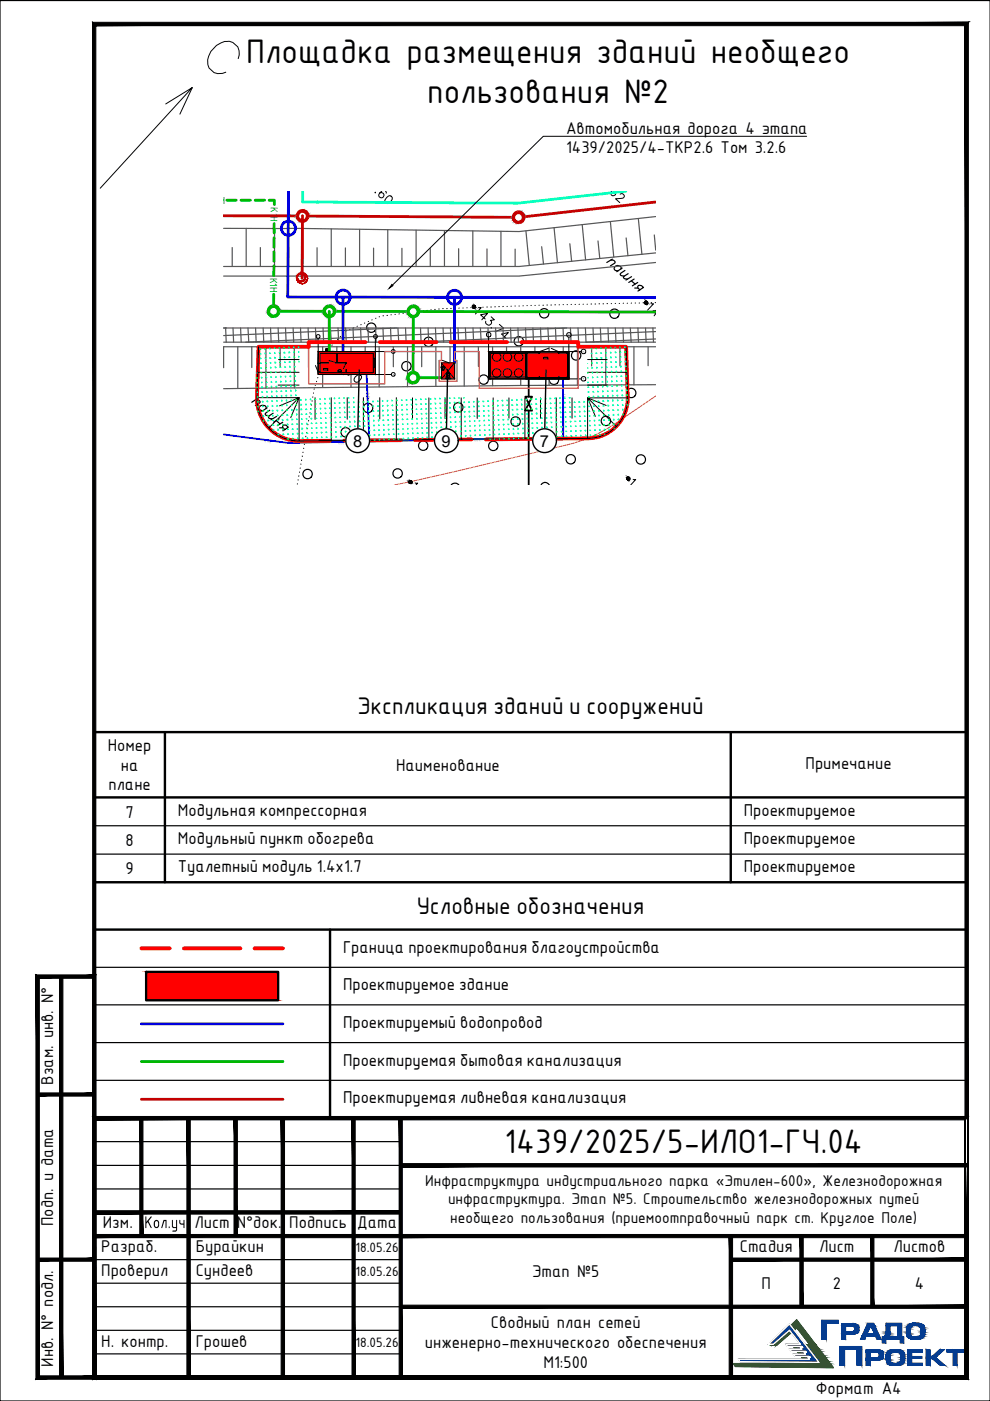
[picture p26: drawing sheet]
<svg xmlns="http://www.w3.org/2000/svg" width="210mm" height="297mm" viewBox="0 0 210 297" stroke-linecap="round" stroke-linejoin="round" font-family="sans-serif">
<defs><g id="words">
<g font-size="7.8">
<text x="52.2" y="13.4">Площадка размещения зданий необщего</text>
<text x="90.6" y="21.8">пользования №2</text>
<text x="107" y="244.5">1439/2025/5-ИЛО1-ГЧ.04</text>
</g>
<g font-size="4.9">
<text x="75.8" y="151.5">Экспликация зданий и сооружений</text>
<text x="88.3" y="193.8">Условные обозначения</text>
</g>
<text font-size="4.7" x="30.6" y="260.4">Кол.уч</text>
<g font-size="3.9">
<text x="120" y="28.4">Автомобильная дорога 4 этапа</text>
<text x="120" y="32.5">1439/2025/4-ТКР2.6 Том 3.2.6</text>
<text x="11.3" y="230" transform="rotate(-90 11.3 230)">Взам. инв. N°</text>
<text x="11.3" y="260" transform="rotate(-90 11.3 260)">Подп. и дата</text>
<text x="21.8" y="260.4">Изм.</text>
<text x="41.2" y="260.4">Лист</text>
<text x="50.2" y="260.4">N°док.</text>
<text x="61.3" y="260.4">Подпись</text>
<text x="75.7" y="260.4">Дата</text>
<text x="21.5" y="265.5">Разраб.</text>
<text x="41.5" y="265.5">Бурайкин</text>
<text x="156.8" y="265.4">Стадия</text>
<text x="173.7" y="265.4">Лист</text>
<text x="189.4" y="265.4">Листов</text>
<text x="21.5" y="270.6">Проверил</text>
<text x="41.5" y="270.6">Сундеев</text>
<text x="112.8" y="270.8">Этап №5</text>
<text x="161.5" y="273.3">П</text>
<text x="176.6" y="273.3">2</text>
<text x="194" y="273.3">4</text>
<text x="104.1" y="281.6">Сводный план сетей</text>
<text x="21.5" y="285.6">Н. контр.</text>
<text x="41.5" y="285.6">Грошев</text>
<text x="90.1" y="285.8">инженерно-технического обеспечения</text>
<text x="11.3" y="289.8" transform="rotate(-90 11.3 289.8)">Инв. N° подл.</text>
<text x="115.2" y="290">М1:500</text>
<text x="173" y="295.6">Формат А4</text>
</g>
<g font-size="3.6">
<text x="90.1" y="251.4">Инфраструктура индустриального парка «Этилен-600», Железнодорожная</text>
<text x="95" y="255.3">инфраструктура. Этап №5. Строительство железнодорожных путей</text>
<text x="95.5" y="259.3">необщего пользования (приемоотправочный парк ст. Круглое Поле)</text>
</g>
<g font-size="3.5">
<text x="74.8" y="94.7">8</text>
<text x="93.6" y="94.7">9</text>
<text x="114.5" y="94.7">7</text>
<text x="22.9" y="159.2">Номер</text>
<text x="23" y="167.6">плане</text>
<text x="25.6" y="163.4">на</text>
<text x="84" y="163.4">Наименование</text>
<text x="170.8" y="163">Примечание</text>
<text x="26.6" y="173.3">7</text>
<text x="37.7" y="173">Модульная компрессорная</text>
<text x="157.7" y="173">Проектируемое</text>
<text x="26.6" y="179.3">8</text>
<text x="37.7" y="178.9">Модульный пункт обогрева</text>
<text x="157.7" y="178.9">Проектируемое</text>
<text x="26.6" y="185.3">9</text>
<text x="37.7" y="184.9">Туалетный модуль 1.4х1.7</text>
<text x="157.7" y="184.9">Проектируемое</text>
<text x="72.7" y="202">Граница проектирования благоустройства</text>
<text x="72.7" y="210">Проектируемое здание</text>
<text x="72.7" y="218">Проектируемый водопровод</text>
<text x="72.7" y="226">Проектируемая бытовая канализация</text>
<text x="72.7" y="234">Проектируемая ливневая канализация</text>
</g>
<g font-size="3.1">
<text x="75.4" y="265.5">18.05.26</text>
<text x="75.4" y="270.6">18.05.26</text>
<text x="75.4" y="285.6">18.05.26</text>
</g>
<g font-size="2.3" fill="#00b800">
<text x="44.6" y="43.2">К1Н</text>
<text x="57.4" y="43.9" transform="rotate(91 57.4 43.9)">К1Н</text>
<text x="57.3" y="58.9" transform="rotate(90 57.3 58.9)">К1Н</text>
</g>
<g font-size=".7" fill="#00f">
<text x="77.9" y="83.5" transform="rotate(76 77.9 83.5)">\</text>
<text x="119.4" y="83.5" transform="rotate(90 119.4 83.5)">\ \ \</text>
<text x="77.9" y="84" transform="rotate(90 77.9 84)">\</text>
<text x="77.9" y="84.5" transform="rotate(79 77.9 84.5)">\</text>
<text x="56.4" y="93.3" transform="rotate(-166 56.4 93.3)">\</text>
<text x="56.9" y="93.4" transform="rotate(-180 56.9 93.4)">\</text>
<text x="57.4" y="93.4" transform="rotate(-169 57.4 93.4)">\</text>
<text x="71.9" y="93.7" transform="rotate(169 71.9 93.7)">\</text>
<text x="72.9" y="93.7" transform="rotate(-180 72.9 93.7)">\ \</text>
<text x="90.8" y="93.3" transform="rotate(-180 90.8 93.3)">\ \ \</text>
<text x="101.3" y="93.1" transform="rotate(-180 101.3 93.1)">\ \</text>
<text x="101.8" y="93.1" transform="rotate(166 101.8 93.1)">\</text>
<text x="111.8" y="92.9" transform="rotate(-180 111.8 92.9)">\</text>
<text x="112.8" y="92.9" transform="rotate(-180 112.8 92.9)">\ \</text>
</g>
<g font-size=".5">
<text x="67.6" y="71.2" transform="rotate(-180 67.6 71.2)">2</text>
<text x="79.7" y="71.2" transform="rotate(-180 79.7 71.2)">1</text>
<text x="103.7" y="70.9" transform="rotate(-180 103.7 70.9)">2</text>
<text x="120.8" y="70.9" transform="rotate(-180 120.8 70.9)">1</text>
<text x="83.6" y="74.4" transform="rotate(-180 83.6 74.4)">А</text>
<text x="123.9" y="74.4" transform="rotate(-180 123.9 74.4)">А</text>
<text x="83.6" y="79.3" transform="rotate(-180 83.6 79.3)">Б</text>
<text x="123.8" y="80.2" transform="rotate(-180 123.8 80.2)">Б</text>
</g>
<g font-size=".4">
<text x="116.1" y="75.8" transform="rotate(-180 116.1 75.8)">176,33</text>
<text x="69.5" y="78.2" transform="rotate(-180 69.5 78.2)">176,33</text>
</g>
</g></defs>
<path d="M130.2 90a30.5 30.5 0 0 1-9.9 4.3l-24.4 5.8-12.3 2.7M139 84l-8.8 6" fill="none" stroke="#dda500" stroke-width=".21"/>
<g fill="none" stroke="#000" stroke-width=".21">
<path d="M67.7 79.2l-.1 .1M67.9 78.4v.1M68.2 77.6v.1M68.5 76.8v.1M68.7 76v.1M69 75.2v.1M69.3 74.4v.1M69.8 73.7v.1M70.4 73.1v.1M71 72.5v.1M71.6 71.9l-.1 .1M72.2 71.3l-.1 .1"/>
<path d="M72.8 70.7l-.1 .1M73.4 70.1v.1M74.1 69.8h.1M75 69.5h-.1M75.8 69.2h-.1M76.6 68.8l-.1 .1M77.3 68.5h.1M78.1 68.1v.1M78.9 67.8h-.1M79.7 67.5h-.1M80.4 67.2h.1M81.2 67h.1"/>
<path d="M82 66.9h.2M82.9 66.7h.1M83.7 66.7h.1M84.7 66.5l-.1 .1M85.4 66.4h.1M86.4 66.3l-.1 .1M87.1 66.2h.1M88.1 66.1l-.1 .1M88.8 66h.1M89.7 65.9h.1M90.5 65.8h.1M91.4 65.7h-.1"/>
<path d="M92.2 65.6h.1M93 65.5h.1M93.9 65.4h.1M94.7 65.4h.1M95.5 65.4h.2M96.4 65.3h.1M97.4 65.3h-.1M98.1 65.3h.1M99 65.3h.1M99.8 65.2h.1M100.7 65.2h.1M101.5 65.2h.1"/>
<path d="M102.4 65.1h.1M103.2 65.1h.1M104.1 65.1h.1M104.9 65.1h.1M105.7 65h.2M106.7 65h-.1M107.5 65h.1M108.3 64.9h.1M109.2 64.9h.1M110 64.9h.1M110.9 64.8h.1M111.7 64.8h.1"/>
<path d="M112.6 64.8h.1M113.4 64.8h.1M114.3 64.7h.1M115.1 64.7h.1M116 64.7h.1M116.8 64.7h.1M117.6 64.6h.2M118.5 64.6h.1M119.4 64.6h.1M120.2 64.6h.1M121.1 64.5h.1M121.9 64.5h.1"/>
<path d="M122.9 64.5h-.1M123.6 64.5h.1M124.5 64.5h.1M125.3 64.5h.1M126.2 64.5h.1M127 64.4h.1M127.8 64.4h.2M128.7 64.4h.1M129.6 64.4h.1M130.4 64.3h.1M131.3 64.3h.1M132.1 64.3h.1"/>
<path d="M133 64.3h.1M133.9 64.2l-.1 .1M134.7 64.2h.1M135.5 64.2h.1M136.4 64.2h.1M137.2 64.2h.1M138 64.2h.2M138.9 64.2h.1M63.7 99.2l-.1 .1M63.8 98.4v.1M64 97.5l-.1 .1M64.1 96.7v.1"/>
<path d="M64.3 95.9l-.1 .1M64.4 95v.1M64.6 94.2l-.1 .1M64.7 93.3v.2M64.9 92.5l-.1 .1M65 91.7v.1M65.2 90.8l-.1 .1M65.3 90v.1M65.4 89.1v.2M65.6 88.3v.1M65.7 87.5v.1M65.9 86.6v.1"/>
<path d="M66 85.8v.1M66.2 84.9v.2M66.3 84.1v.1M66.5 83.3v.1M66.6 82.5h.1M66.8 81.6v.1M67.1 80.8v.1M67.4 80v.1M63.1 102.6h-.1M63.2 101.7v.1M63.4 100.9l-.1 .1M63.5 100.1h.1"/>
</g>
<g fill="none" stroke="#000" stroke-width=".25">
<path d="M95.7 102.8a1.04 1.04 0 0 1 1.6 0M114.7 102.8a.96 .96 0 0 1 .9-.5 .96 .96 0 0 1 .9 .5"/>
<circle cx="71.3" cy="77.6" r=".99"/>
<circle cx="78.7" cy="69.5" r=".99"/>
<circle cx="86.2" cy="77.6" r=".99"/>
<circle cx="90.9" cy="72.5" r=".99"/>
<circle cx="110" cy="72.4" r=".99"/>
<circle cx="115.4" cy="66.4" r=".99"/>
<circle cx="122.2" cy="75.4" r=".99"/>
<circle cx="130.3" cy="66.5" r=".99"/>
<circle cx="73.3" cy="91.7" r=".99"/>
<circle cx="78" cy="86.5" r=".99"/>
<circle cx="89.7" cy="94.5" r=".99"/>
<circle cx="97.2" cy="86.4" r=".99"/>
<circle cx="102.6" cy="80.5" r=".99"/>
<circle cx="104.6" cy="94.5" r=".99"/>
<circle cx="109.3" cy="89.4" r=".99"/>
<circle cx="117.5" cy="80.5" r=".99"/>
<circle cx="121" cy="97.4" r=".99"/>
<circle cx="128.5" cy="89.2" r=".99"/>
<circle cx="133.8" cy="83.3" r=".99"/>
<circle cx="135.9" cy="97.4" r=".99"/>
<circle cx="65.2" cy="100.5" r=".99"/>
<circle cx="84.3" cy="100.4" r=".99"/>
</g>
<g fill="none" stroke="#000" stroke-width=".21">
<path d="M79.6 40.8h-.1l.1 .1M80.9 40.5a.94 .94 0 0 0-.5 1.3 .56 .56 0 0 0 .8 0 .56 .56 0 0 0 .1-.8 .56 .56 0 0 0-.8 0M81.7 40.5l.2 .5M82 41.8l.4-.2a.59 .59 0 0 1 .8 .3 1.39 1.39 0 0 1-1.1 1.3 .61 .61 0 0 1-.5-.8zM129.6 40.5a.6 .6 0 0 0 .3 1h.3a.55 .55 0 0 0 .2-1M131 40.5h.1M131.5 41.2l.5-.1 .4 .5a.55 .55 0 0 1-.7 .5h-1.2l.9 .9M70.4 74.5h.5l-1.2 1.3M71.8 76.9l-1-.9 1.4-.3-1.2 1.3M73 76.4l.7 .6-.8 .2a.6 .6 0 0 1-.4 1 .6 .6 0 0 1-.6-.9M73.1 78.7h-.1l.1 .1M74.8 78l.8 .8-1.8 .8"/>
<path d="M75.3 79.9a.85 .85 0 0 1 1.2-.3 1.08 1.08 0 0 1-1.2 1.4l-.2-.4zM101.5 65.2h.5l-1.2 1.4M102.9 67.6l-1-.9 1.5-.3-1.2 1.4M104.1 67.2l.7 .6-.8 .1a.61 .61 0 0 1 0 .9 .61 .61 0 0 1-.8 .1 .61 .61 0 0 1-.2-.8M104.2 69.5h-.1l.1 .1M105.9 68.8l.9 .8-1.9 .7M107.3 71.7l-1-.9 1.5-.3-1.2 1.3M138 64.4h.6l-1.3 1.3M139 65.8l-.6 .1 .6 .6M139 66.5l-.3 .5M88 102.4h.6l-.4 .4M134.2 101.6l.6 .1-1.1 1.1"/>
</g>
<g fill="#000" stroke="#000" stroke-width=".21">
<path d="M100.6 64.8l.1 .1zM136.7 64.4l.2 .1zM137.2 63.9v.1zM133 101.6l.1 .2z"/>
<path d="M69.1 74.4l.1 .1zM69.1 74.4l.1 .1z"/>
<path d="M69 74.4l.3 .1zM69 74.4l.2 .1z"/>
<path d="M69 74.3l.3 .3zM69 74.3l.3 .2z"/>
<path d="M69 74.3l.4 .3zM69 74.3l.3 .3z"/>
<path d="M69 74.2l.4 .4zM69 74.2l.4 .4z"/>
<path d="M69 74.2l.5 .3zM69 74.2l.4 .3z"/>
<path d="M69.1 74.1l.4 .4zM69.1 74.1l.4 .4z"/>
<path d="M69.5 74l.1 .1zM69.5 74l.1 .1z"/>
<path d="M69.1 74.1l.5 .4zM69.1 74.1l.4 .4z"/>
<path d="M69.5 74l.1 .2zM69.4 74l.2 .2z"/>
<path d="M69.2 74l.4 .4zM69.2 74l.4 .5z"/>
<path d="M69.4 74l.2 .2zM69.4 74l.2 .2z"/>
<path d="M69.4 74l.2 .3zM69.3 74l.3 .3z"/>
<path d="M69.3 74l.3 .3zM69.3 74l.3 .3z"/>
<path d="M69.3 74l.3 .4zM69.2 74l.4 .4z"/>
<path d="M69.2 74l.4 .4zM69.2 74l.4 .4z"/>
<path d="M100.2 65.2l.1 .1zM100.2 65.2l.1 .1z"/>
<path d="M100.2 65.1l.2 .2zM100.2 65.1l.1 .2z"/>
<path d="M100.2 65.1l.3 .2zM100.2 65.1l.2 .2z"/>
<path d="M100.2 65.1l.3 .2zM100.2 65.1l.3 .2z"/>
<path d="M100.2 65l.3 .3zM100.2 65l.3 .3z"/>
<path d="M100.2 64.9l.4 .4zM100.2 64.9l.3 .4z"/>
<path d="M100.2 64.9l.5 .4zM100.2 64.9l.4 .4z"/>
<path d="M100.6 64.8l.2 .1zM100.5 64.8l.3 .1z"/>
<path d="M100.3 64.8l.4 .4zM100.3 64.8l.4 .4z"/>
<path d="M100.2 64.8l.5 .4zM100.2 64.9l.5 .4z"/>
<path d="M100.5 64.8l.3 .2zM100.5 64.8l.3 .2z"/>
<path d="M100.5 64.8l.3 .3zM100.5 64.8l.3 .3z"/>
<path d="M100.5 64.8l.3 .3zM100.4 64.8l.4 .3z"/>
<path d="M100.4 64.8l.4 .3zM100.3 64.8l.5 .3z"/>
<path d="M100.3 64.8l.5 .3zM100.3 64.8l.4 .4z"/>
<path d="M136.7 64.3l.2 .2zM136.7 64.3l.2 .2z"/>
<path d="M136.7 64.2l.3 .3zM136.7 64.2l.2 .3z"/>
<path d="M136.7 64.2l.3 .3zM136.7 64.2l.3 .3z"/>
<path d="M136.7 64.1l.4 .4zM136.7 64.1l.3 .4z"/>
<path d="M136.7 64.1l.4 .4zM136.7 64.1l.4 .4z"/>
<path d="M136.7 64l.5 .4zM136.7 64l.4 .5z"/>
<path d="M137.2 63.9l.1 .2zM137.1 63.9l.2 .2z"/>
<path d="M136.8 64l.4 .4zM136.8 64l.4 .4z"/>
<path d="M136.8 64l.4 .4zM136.8 64l.4 .4z"/>
<path d="M137.1 63.9l.2 .3zM137 63.9l.3 .3z"/>
<path d="M137 63.9l.3 .3zM137 63.9l.3 .3z"/>
<path d="M137 63.9l.3 .3zM136.9 63.9l.4 .3z"/>
<path d="M136.9 63.9l.4 .4zM136.9 63.9l.4 .4z"/>
<path d="M136.9 63.9l.3 .5zM136.9 63.9l.3 .5z"/>
<path d="M86.7 102.4l.2 .1zM86.7 102.4l.1 .1z"/>
<path d="M86.7 102.3l.3 .2zM86.7 102.3l.2 .2z"/>
<path d="M86.7 102.3l.3 .2zM86.7 102.3l.3 .2z"/>
<path d="M86.7 102.2l.3 .3zM86.7 102.2l.3 .3z"/>
<path d="M86.7 102.2l.4 .3zM86.7 102.2l.3 .3z"/>
<path d="M86.7 102.1l.5 .4zM86.7 102.1l.4 .4z"/>
<path d="M86.7 102.1l.5 .4zM86.7 102.1l.5 .4z"/>
<path d="M87.2 102l.1 .1zM87.2 102l.1 .1z"/>
<path d="M86.8 102l.4 .5zM86.8 102l.4 .5z"/>
<path d="M87.2 102l.1 .1zM87.1 101.9l.2 .2z"/>
<path d="M87.1 101.9l.2 .3zM87 101.9l.3 .3z"/>
<path d="M87 101.9l.3 .3zM87 101.9l.3 .3z"/>
<path d="M87 101.9l.3 .4zM86.9 102l.4 .3z"/>
<path d="M86.9 102l.4 .4zM86.9 102l.4 .4z"/>
<path d="M86.8 102l.5 .4zM86.8 102l.4 .4z"/>
<path d="M87 101.9l.3 .4zM87 101.9l.3 .4z"/>
<path d="M132.9 101.6l.2 .2zM132.9 101.6l.2 .2z"/>
<path d="M132.9 101.5l.3 .3zM132.9 101.5l.2 .3z"/>
<path d="M132.9 101.5l.3 .3zM132.9 101.5l.3 .3z"/>
<path d="M132.9 101.4l.4 .4zM132.9 101.4l.3 .4z"/>
<path d="M132.9 101.4l.4 .4zM132.9 101.4l.4 .4z"/>
<path d="M133 101.3l.4 .4zM133 101.3l.3 .5z"/>
<path d="M133.4 101.2l.1 .1zM133.3 101.2l.2 .1z"/>
<path d="M133 101.3l.4 .4zM133 101.3l.4 .4z"/>
<path d="M133.3 101.2l.2 .2zM133.3 101.2l.2 .2z"/>
<path d="M133.3 101.2l.2 .2zM133.2 101.2l.3 .2z"/>
<path d="M133.1 101.2l.4 .4zM133 101.2l.5 .4z"/>
<path d="M133 101.2l.5 .4zM133 101.3l.4 .4z"/>
<path d="M133.2 101.2l.3 .3zM133.2 101.2l.3 .3z"/>
<path d="M133.2 101.2l.3 .3zM133.2 101.2l.3 .3z"/>
<path d="M133.1 101.2l.4 .3zM133.1 101.2l.4 .4z"/>
</g>
<g fill="none" stroke="#000" stroke-width=".25">
<circle cx="69.4" cy="74.3" r=".32"/>
<circle cx="100.5" cy="65" r=".32"/>
<circle cx="137" cy="64.2" r=".32"/>
<circle cx="87.1" cy="102.2" r=".32"/>
<circle cx="133.2" cy="101.4" r=".32"/>
</g>
<g fill="none" stroke="#000" stroke-width=".25">
<path d="M129.5 55.1l.7 .1 .2 .4-1 .8M129.8 54.9l-1.1 .8M131.7 57v-.2a.75 .75 0 0 0-.9-.5 .75 .75 0 0 0-.5 .8l.2 .2 .5 .1M131.9 56.8l-1.1 .8M132.5 57.3l-1 .8 .2 .3 .7 .1M133.2 58l-1 .7 .2 .4 .7 .1M133.9 59.5l.8 .7M133.9 58.7l-1.2 .7M134.5 59.2l-1.2 .7M135.2 59.9l-1.1 .7M134.6 61.1h.7M135.7 61.5l-.4-.4-.1-.3 .2-.3a1.08 1.08 0 0 1 1 .4l-1.1 .8"/>
<path d="M54.2 84.7a.74 .74 0 0 1 1 .5l-1.1 .8M54.5 84.5l-1.1 .8M56.4 86.6v-.2a.75 .75 0 0 0-.9-.5 .75 .75 0 0 0-.5 .9l.2 .2 .6 .1M56.6 86.5l-1.1 .7M57.2 87l-1 .7 .2 .3 .7 .2M57.9 87.6l-1 .8 .2 .3 .7 .1M58.6 89.2l.8 .7M58.6 88.3l-1.2 .7M59.2 88.8l-1.2 .7M59.3 90.7h.7M59.9 89.5l-1.1 .7M60.4 91.1l-.5-.6 .2-.3h.6l.4 .4-1.1 .7"/>
</g>
<g fill="none" stroke="#545454" stroke-width=".25">
<path d="M49.2 52.5v4M52.2 48.4v8.1M55.2 52.5v4M58.2 48.5v8M61.2 52.5v4M64.2 48.5v8M67.2 52.5v4M70.2 48.5v8M73.2 52.6v3.9M76.2 48.6v7.9M79.2 52.6v3.9M82.2 48.7v7.8"/>
<path d="M85.2 52.6v3.9M88.2 48.8v7.7M91.2 52.7v3.8M94.2 48.9v7.6M97.2 52.7v3.8M100.2 49v7.5M103.3 52.8v3.7M106.2 49.1v7.4M109.2 52.8v3.7M111.5 49l.7 7.3M114.9 52.3l.3 3.7M117.5 48.3l.7 7.4"/>
<path d="M120.8 51.7l.4 3.7M123.4 47.7l.8 7.4M126.8 51.1l.4 3.7M129.4 47l.7 7.5M132.8 50.4l.3 3.8M135.3 46.3l.8 7.6M138.7 49.8l.3 3.2M139 53.6l-28.9 2.9h-62.7M139 45.9l-28.9 3.2-47.6-.7h-15.1M139 55.7l-28.9 2.8h-62.7M47.4 69.5h91.6M47.4 72.5h91.6"/>
<path d="M47.8 69.5l.2 3M49.4 69.5l.1 3M50.4 73.5v8.9M51 69.5l.1 3M52.6 69.5l.1 3M53.4 73.5v4.4M54.2 69.5l.1 3M55.8 69.5l.1 3M56.4 73.5v8.8M57.4 69.5l.1 3M59 69.5l.1 3M59.4 73.5v4.4"/>
<path d="M60.5 69.5l.2 3M62.1 69.5l.2 3M62.4 73.5v8.7M63.7 69.5l.1 3M65.3 69.5l.1 3M65.4 73.5v4.4M66.9 69.5l.1 3M68.4 73.5v8.7M68.5 69.5l.1 3M70.1 69.5l.1 3M71.4 73.5v4.3M71.7 69.5l.1 3"/>
<path d="M73.3 69.5l.1 3M74.4 73.5v8.6M74.8 69.5l.2 3M76.5 69.5l.1 3M77.4 73.5v4.3M78 69.5l.1 3M79.6 69.5l.2 3M80.4 73.5v8.5M81.2 69.5l.1 3M82.8 69.5l.1 3M83.4 73.5v4.3M84.1 69.5l-36.7 1.6"/>
<path d="M84.4 69.5l.1 3M86 69.5l.1 3M86.4 73.5v8.5M87.6 69.5l.1 3M89.2 69.5l.1 3M89.4 73.5v4.3M90.8 69.5l.1 3M92.3 69.5l.2 3M92.4 73.5v8.4M93.9 69.5l.2 3M95.4 73.5v4.2M95.5 69.5l.1 3"/>
<path d="M97.1 69.5l.1 3M98.4 73.5v8.4M98.7 69.5l.1 3M100.3 69.5l.1 3M101.4 73.5v4.2M101.9 69.5l.1 3M103.5 69.5l.1 3M104.4 73.5v8.3M105.1 69.5l.1 3M106.6 69.5l.2 3M107.4 73.5v4.1M108.2 69.5l.2 3"/>
<path d="M109.8 69.5l.1 3M110.4 73.5v8.2M111.4 69.5l.1 3M113 69.5l.1 3M113.4 73.5v4.1M114.6 69.5l.1 3M116.2 69.5l.1 3M116.4 73.5v8.2M117.8 69.5l.1 3M119.4 69.5l.1 3M119.4 73.5v4.1M120.1 69.5l-68 3"/>
<path d="M120.9 69.5l.2 3M122.4 73.5v8.1M122.6 69.5l.1 3M124.1 69.5l.1 3M125.4 73.5v4.1M125.7 69.5l.2 3M127.3 69.5l.1 3M128.4 73.5v8.1M128.9 69.5l.1 3M130.5 69.5l.1 3M131.4 73.5v4.1M132.1 69.5l.1 3"/>
<path d="M133.6 69.5l.2 3M134.4 73.5v8.1M135.3 69.5l.1 3M136.9 69.5l.1 3M137.4 73.5v4M138.4 69.5l.2 3M139 73.5h-91.6v4.5M139 70.3l-50.9 2.2M139 71.9l-14.8 .6M139 81.6l-91.6 .8"/>
</g>
<path d="M77.7 79.3l.6 14.4M47.4 92.1l13.8 1.8 57.8-1.1M119.4 80.2v12.5" fill="none" stroke="#00f" stroke-width=".38"/>
<path d="M111.4 84.1l1.4 3-1.4-.1 1.4-2.9zM112.1 80.3v3.8M112.1 87.1v15.7" fill="none" stroke="#000" stroke-width=".38"/>
<g fill="none" stroke="#00b800" stroke-width=".59">
<path d="M48.1 42.4h2M51.1 42.4h2M54.1 42.4h2M57.1 42.4h1.1v1M58.1 53.4v2M58.1 56.4l-.1 2M58.1 47.4v2M58.1 50.4v2M58 62.4v3.6l81 .2"/>
<circle cx="58" cy="66" r="1.01"/>
<circle cx="58" cy="66" r=".99"/>
<circle cx="58" cy="66" r="1.16"/>
<circle cx="58.3" cy="65.8" r=".61"/>
<circle cx="69.8" cy="66" r=".99"/>
<circle cx="69.8" cy="66" r="1.16"/>
<circle cx="70.1" cy="65.8" r=".61"/>
</g>
<g fill="none" stroke="#b80000" stroke-width=".59">
<path d="M139 42.8l-29.1 3.3-62.5-.4"/>
<circle cx="64.1" cy="45.8" r="1"/>
<circle cx="64.2" cy="45.8" r=".99"/>
<circle cx="64.2" cy="45.8" r="1.16"/>
<circle cx="64.4" cy="45.6" r=".61"/>
<circle cx="109.9" cy="46.1" r="1"/>
<circle cx="110" cy="46.1" r=".99"/>
<circle cx="110" cy="46.1" r="1.16"/>
<circle cx="110.2" cy="45.9" r=".61"/>
</g>
<circle cx="64.1" cy="59" r="1.16" fill="none" stroke="#b80000" stroke-width=".21"/>
<g fill="#b80000" stroke="#b80000" stroke-width=".21">
<path d="M64 45.2l.1-.1z"/>
<path d="M64.6 46.2l.2-.1z"/>
<path d="M109.8 45.5l.1-.1z"/>
<path d="M110.4 46.5l.2-.1z"/>
<path d="M63.2 58.2l.3-.1zM63.2 58.2l.3-.1zM63.2 58.2l-.2 .3zM63 58.5l.3-.2zM63 58.5v.3zM63.1 58.5l-.1 .3zM63 58.8v.4zM63.1 58.8l-.1 .4 .2-.1zM63 59.2l.2-.1v.4zM63.2 59.1v.4zM63.2 59.5l.1-.1 .2 .3zM63.3 59.4l.2 .3 .1-.2zM63.6 59.5l.3 .2h-.4zM63.6 59.5l.3 .2zM63.9 59.6h.3zM63.9 59.6h.3zM64.2 59.5h.3zM64.2 59.5h.3zM64.4 59.4l.3-.2-.2 .3zM64.6 59.1l-.2 .3zM64.8 58.8l-.1 .4zM64.6 58.8v.3l.2-.3zM64.7 58.5l.1 .3h-.2zM64.6 58.5v.3zM64.5 58.2l.2 .3zM64.5 58.2l.1 .3zM64.2 58l.2 .3zM64.2 58l.2 .3zM63.8 57.9l.4 .1v.1zM63.8 57.9l.4 .2zM63.5 58l.3-.1zM63.5 58h.3z"/>
<path d="M64.5 60.1l.4-.3zM64.5 60.1l.4-.3zM65.2 59.5l-.3 .3zM65.1 59.4l-.2 .4zM65.2 59v.5zM65.2 59l-.1 .4zM65.1 58.6l.1 .4zM65.1 58.6l.1 .4zM64.9 58.2l.2 .4zM64.9 58.2l.2 .4zM64.5 57.9l.4 .3zM64.5 57.9l.4 .3zM64.1 57.9l.4 .1zM64.1 57.9l.4 .1zM63.6 57.9h.5zM63.6 57.9h.5zM63.2 58.2l.4-.2zM63.2 58.2l.4-.2zM63.2 58.2l-.2 .4zM63.2 58.2l-.2 .4zM63 58.6l-.1 .4zM63 58.6l-.1 .4zM62.9 59l.1 .5zM62.9 59l.1 .5zM63 59.5l.2 .3zM63 59.5l.2 .3zM63.2 59.8l.4 .3zM63.3 59.8l.4 .3zM63.6 60.1l.5 .1zM63.7 60.1l.4 .1zM64.1 60.1h.4zM64.1 60.1h.4z"/>
<path d="M64 45.2l.1-.1zM64 45.2l.2-.1z"/>
<path d="M64 45.2l.2-.1zM63.9 45.3l.4-.2z"/>
<path d="M63.9 45.3l.4-.2zM63.9 45.3l.4-.2z"/>
<path d="M63.9 45.3l.4-.2zM63.8 45.4l.5-.3z"/>
<path d="M63.8 45.4l.5-.3zM63.8 45.4l.6-.3z"/>
<path d="M63.8 45.4l.6-.3zM63.8 45.5l.7-.4z"/>
<path d="M63.8 45.5l.7-.4zM63.8 45.5l.7-.4z"/>
<path d="M63.8 45.5l.7-.4zM63.8 45.6l.8-.5z"/>
<path d="M63.8 45.6l.8-.5zM63.8 45.6l.8-.5z"/>
<path d="M63.8 45.6l.8-.5zM63.8 45.7l.9-.6z"/>
<path d="M63.8 45.7l.9-.6zM63.8 45.7l.9-.5z"/>
<path d="M63.8 45.7l.9-.5zM63.8 45.8l1-.6z"/>
<path d="M63.8 45.8l1-.6zM63.8 45.9l1-.7z"/>
<path d="M63.8 45.9l1-.7zM63.8 45.9l1.1-.6z"/>
<path d="M63.8 45.9l1.1-.6zM63.9 46l1-.7z"/>
<path d="M63.9 46l1-.7zM63.9 46l1-.6z"/>
<path d="M63.9 46l1-.6zM63.9 46l1-.6z"/>
<path d="M63.9 46l1-.5zM64 46.1l1-.6z"/>
<path d="M64 46.1l1-.6zM64.1 46.1l.9-.6z"/>
<path d="M64.1 46.1l.9-.6zM64.1 46.2l.9-.7z"/>
<path d="M64.1 46.2l.9-.6zM64.1 46.2l.9-.6z"/>
<path d="M64.1 46.2l.9-.5zM64.2 46.2l.8-.5z"/>
<path d="M64.2 46.2l.8-.5zM64.2 46.2l.8-.5z"/>
<path d="M64.2 46.2l.8-.4zM64.3 46.3l.7-.5z"/>
<path d="M64.3 46.3l.6-.5zM64.3 46.3l.6-.5z"/>
<path d="M64.3 46.3l.6-.4zM64.4 46.3l.5-.4z"/>
<path d="M64.4 46.3l.5-.4zM64.5 46.3l.4-.4z"/>
<path d="M64.5 46.2l.4-.2zM64.5 46.2l.4-.2z"/>
<path d="M64.5 46.2l.4-.2zM64.6 46.2l.3-.2z"/>
<path d="M64.6 46.2l.2-.1zM64.6 46.2l.2-.1z"/>
<path d="M109.7 45.5l.2-.1zM109.7 45.5l.3-.1z"/>
<path d="M109.7 45.5l.3-.1zM109.7 45.6l.3-.2z"/>
<path d="M109.7 45.6l.3-.2zM109.7 45.6l.4-.2z"/>
<path d="M109.7 45.6l.4-.2zM109.6 45.7l.6-.4z"/>
<path d="M109.6 45.7l.6-.4zM109.6 45.7l.6-.4z"/>
<path d="M109.6 45.7l.6-.4zM109.6 45.7l.7-.3z"/>
<path d="M109.6 45.7l.7-.3zM109.6 45.8l.7-.4z"/>
<path d="M109.6 45.8l.7-.4zM109.6 45.9l.8-.5z"/>
<path d="M109.6 45.9l.8-.5zM109.6 45.9l.8-.5z"/>
<path d="M109.6 45.9l.8-.5zM109.6 46l.9-.6z"/>
<path d="M109.6 46l.9-.6zM109.6 46l.9-.5z"/>
<path d="M109.6 46l.9-.5zM109.6 46.1l1-.6z"/>
<path d="M109.6 46.1l1-.6zM109.6 46.2l1-.7z"/>
<path d="M109.6 46.2l1-.7zM109.6 46.2l1.1-.6z"/>
<path d="M109.6 46.2l1.1-.6zM109.7 46.3l1-.7z"/>
<path d="M109.7 46.3l1-.7zM109.7 46.3l1-.7z"/>
<path d="M109.7 46.3l1-.6zM109.7 46.3l1-.6z"/>
<path d="M109.7 46.3l1-.6zM109.8 46.4l.9-.7z"/>
<path d="M109.8 46.4l.9-.6zM109.8 46.4l1-.6z"/>
<path d="M109.8 46.4l1-.6zM109.9 46.5l.9-.7z"/>
<path d="M109.9 46.5l.9-.6zM109.9 46.5l.9-.6z"/>
<path d="M109.9 46.5l.9-.5zM110 46.5l.8-.5z"/>
<path d="M110 46.5l.8-.5zM110 46.5l.8-.5z"/>
<path d="M110 46.5l.7-.4zM110.1 46.6l.6-.5z"/>
<path d="M110.1 46.6l.6-.5zM110.2 46.6l.5-.5z"/>
<path d="M110.2 46.6l.5-.4zM110.2 46.6l.5-.4z"/>
<path d="M110.2 46.6l.5-.4zM110.2 46.6l.5-.4z"/>
<path d="M110.2 46.6l.5-.3zM110.3 46.5l.4-.2z"/>
<path d="M110.3 46.5l.4-.2zM110.4 46.5l.3-.2z"/>
<path d="M110.4 46.5l.2-.1zM110.4 46.5l.2-.1z"/>
</g>
<g fill="#808080" stroke="#808080" stroke-width=".21">
<path d="M63.4 44.9l.3-.2z"/>
<path d="M64.5 46.9l.4-.3z"/>
<path d="M109.2 45.2l.3-.2z"/>
<path d="M110.7 45.5l.1-.1z"/>
<path d="M110.3 47.2l.4-.3z"/>
<path d="M63.3 45l.4-.3zM63.3 45l.5-.3z"/>
<path d="M63.3 45l.5-.3zM63.2 45.1l.7-.4z"/>
<path d="M63.2 45.1l.7-.4-.7 .5zM63.2 45.2l.8-.6z"/>
<path d="M63.2 45.2l.8-.6zM63.1 45.2l1-.6z"/>
<path d="M63.1 45.3l1-.7zM63.1 45.2l1-.6z"/>
<path d="M63.1 45.3l.4-.3zM63.1 45.3l.4-.3z"/>
<path d="M63.5 45l.6-.4zM63.7 44.9l.4-.3z"/>
<path d="M63.1 45.3l.4-.3zM63.1 45.3l.4-.3z"/>
<path d="M63.7 44.9l.4-.3zM63.9 44.8l.3-.2z"/>
<path d="M63.1 45.3l.3-.2zM63.1 45.4l.3-.3z"/>
<path d="M63.1 45.4l.3-.2zM63 45.4l.4-.2z"/>
<path d="M63.9 44.8l.3-.2zM64.2 44.6l-.1 .2 .2-.2z"/>
<path d="M64.1 44.8l.2-.2zM64.1 44.8l.2-.2z"/>
<path d="M63 45.4l.3-.2-.3 .3zM63.3 45.2l-.3 .3z"/>
<path d="M63 45.5l.2-.1zM63 45.6l.2-.2z"/>
<path d="M64.1 44.8l.2-.2v.2zM64.3 44.6v.2l.2-.1z"/>
<path d="M64.3 44.8l.2-.1zM64.5 44.7l-.2 .1z"/>
<path d="M63 45.6l.2-.1-.2 .2zM63.2 45.5l-.2 .2z"/>
<path d="M63 45.7l.2-.1zM62.9 45.8l.3-.2z"/>
<path d="M64.3 44.8l.2-.1zM64.5 44.7v.2l.1-.1z"/>
<path d="M62.9 45.8l.3-.1zM63.2 45.7l-.2 .2z"/>
<path d="M64.5 44.9l.1-.1zM64.6 44.8v.1z"/>
<path d="M64.6 44.9l.1-.1zM64.7 44.8l-.1 .1z"/>
<path d="M63 45.9l.1-.1-.1 .2zM63.1 45.8l-.1 .2z"/>
<path d="M63 46l.1-.1zM63.1 45.9l-.1 .2z"/>
<path d="M64.6 44.9h.2v.1zM64.8 44.9v.1l.1-.1z"/>
<path d="M64.8 45l.1-.1zM64.9 44.9l-.1 .2z"/>
<path d="M63 46.1l.2-.1-.2 .2zM63.2 46l-.2 .2z"/>
<path d="M63 46.2l.2-.1zM63.2 46.1l-.1 .2z"/>
<path d="M64.8 45.1l.1-.1v.2zM64.9 45v.2l.2-.1z"/>
<path d="M64.9 45.2l.2-.1zM64.9 45.2l.2-.1z"/>
<path d="M63.1 46.3l.1-.1v.2zM63.2 46.2v.2l.1-.1z"/>
<path d="M64.9 45.2l.2-.1-.1 .3zM65.1 45.1l-.1 .3 .2-.1zM65 45.4l.2-.1zM65 45.4l.2-.1z"/>
<path d="M63.2 46.4l.1-.1-.1 .3zM63.3 46.3l-.1 .3 .2-.1z"/>
<path d="M63.2 46.6l.2-.1zM63.4 46.5l-.1 .1z"/>
<path d="M65 45.4l.2-.1-.1 .2zM65.2 45.3l-.1 .2h.1z"/>
<path d="M65.1 45.5h.1zM65.1 45.6l.1-.1z"/>
<path d="M63.3 46.6l.1-.1v.2zM63.4 46.5v.2l.1-.1z"/>
<path d="M63.4 46.7l.1-.1zM63.5 46.6v.2z"/>
<path d="M65.1 45.6l.1-.1-.1 .2zM65.2 45.5l-.1 .2z"/>
<path d="M65.1 45.7l.2-.1zM65.3 45.6l-.2 .2z"/>
<path d="M63.6 46.6l-.1 .2zM63.6 46.6l-.1 .2 .2-.1z"/>
<path d="M65.1 45.8l.2-.1zM65.3 45.7l-.2 .2z"/>
<path d="M63.5 46.8l.2-.1zM63.7 46.7l-.1 .1z"/>
<path d="M63.6 46.8h.2zM63.8 46.8l-.1 .1z"/>
<path d="M65.1 45.9l.2-.1-.2 .2zM65.3 45.8l-.2 .2z"/>
<path d="M65.1 46l.2-.1zM65.1 46.1l.2-.2z"/>
<path d="M63.7 46.9l.2-.1-.1 .1zM63.9 46.8l-.1 .1 .3-.1z"/>
<path d="M63.9 46.9l.2-.1zM63.8 46.9l.3-.1z"/>
<path d="M65.1 46.1l.2-.1-.3 .3zM65.3 46l-.3 .3z"/>
<path d="M65 46.3l.2-.2zM65 46.3l.2-.2z"/>
<path d="M63.9 46.9l.2-.1-.1 .2zM64.1 46.8l-.1 .2 .3-.2z"/>
<path d="M64 47l.3-.2zM64.1 47l.2-.2z"/>
<path d="M65 46.3l.2-.1-.3 .2zM64.9 46.4l.3-.2z"/>
<path d="M64.1 47l.2-.2zM64.1 47l.3-.2z"/>
<path d="M64.9 46.4l.3-.1-.4 .3zM64.8 46.6l.4-.3z"/>
<path d="M64.1 47l.3-.2zM64.2 47l.4-.3z"/>
<path d="M64.6 46.7l.6-.4zM64.6 46.7l.6-.4z"/>
<path d="M64.2 47l1-.7zM64.2 47l1-.7z"/>
<path d="M64.2 47l1-.7zM64.3 47l.9-.7z"/>
<path d="M64.3 47l.8-.5zM64.4 46.9l.7-.4z"/>
<path d="M64.4 46.9l.6-.3zM64.5 46.9l.5-.3z"/>
<path d="M64.6 46.8l.3-.2zM64.6 46.8l.3-.1z"/>
<path d="M109.1 45.3l.4-.3zM109.1 45.3l.5-.3z"/>
<path d="M109.1 45.3l.5-.3zM109.1 45.4l.6-.4z"/>
<path d="M109.1 45.4l.6-.4-.7 .5zM109 45.5l.8-.6z"/>
<path d="M109 45.5l.8-.6zM108.9 45.5l1-.6z"/>
<path d="M108.9 45.6l1-.7zM108.9 45.6l1-.7z"/>
<path d="M108.9 45.6l.4-.3zM108.9 45.6l.4-.3z"/>
<path d="M109.5 45.2l.4-.3zM109.3 45.3l.6-.4z"/>
<path d="M108.9 45.6l.4-.3zM108.9 45.6l.4-.3z"/>
<path d="M109.5 45.2l.4-.3zM109.7 45.1l.3-.2z"/>
<path d="M108.9 45.6l.3-.2zM108.8 45.7l.4-.3z"/>
<path d="M108.8 45.7l.4-.2zM108.8 45.7l.4-.2z"/>
<path d="M109.7 45.1l.3-.2zM110 44.9l-.1 .2 .2-.2z"/>
<path d="M109.9 45.1l.2-.2zM109.9 45.1l.2-.2z"/>
<path d="M108.8 45.7l.3-.2-.3 .3zM109.1 45.5l-.3 .3z"/>
<path d="M108.8 45.8l.2-.1zM108.8 45.9l.2-.2z"/>
<path d="M109.9 45.1l.2-.2zM110.1 44.9v.2l.2-.1z"/>
<path d="M110.1 45.1l.2-.1zM110.2 45.1l.1-.1z"/>
<path d="M108.8 45.9l.2-.2-.2 .3zM109 45.7l-.2 .3z"/>
<path d="M108.8 46l.1-.1zM108.9 45.9l-.1 .2z"/>
<path d="M110.2 45.1l.1-.1zM110.3 45v.2z"/>
<path d="M108.8 46.1l.1-.1zM108.9 46l-.1 .2z"/>
<path d="M110.3 45.2l.1-.1zM110.4 45.1v.1l.1-.1z"/>
<path d="M110.4 45.2l.1-.1zM110.5 45.1l-.1 .1z"/>
<path d="M108.8 46.2l.1-.1-.1 .2zM108.9 46.1l-.1 .2z"/>
<path d="M108.8 46.3l.1-.1zM108.9 46.2l-.1 .2z"/>
<path d="M110.4 45.2h.2l-.1 .1zM110.6 45.2l-.1 .1 .2-.1z"/>
<path d="M110.5 45.3l.2-.1zM110.7 45.2l-.1 .2z"/>
<path d="M108.8 46.4l.1-.1-.1 .2zM108.9 46.3l-.1 .2z"/>
<path d="M108.8 46.5l.2-.1zM109 46.4l-.2 .2z"/>
<path d="M110.6 45.4l.1-.1v.2zM110.7 45.3v.2l.1-.1zM110.7 45.5l.2-.1z"/>
<path d="M108.8 46.6l.2-.1-.1 .2zM109 46.5l-.1 .2 .2-.1z"/>
<path d="M110.7 45.5l.2-.1-.1 .3zM110.9 45.4l-.1 .3 .2-.1zM110.8 45.7l.2-.1zM110.8 45.7l.2-.1z"/>
<path d="M108.9 46.7l.2-.1v.2zM109.1 46.6v.2h.1z"/>
<path d="M109.1 46.8h.1zM109.2 46.8l-.1 .1z"/>
<path d="M110.8 45.7l.2-.1-.1 .2zM111 45.6l-.1 .2 .1-.1z"/>
<path d="M110.9 45.8l.1-.1zM111 45.7l-.1 .2z"/>
<path d="M109.1 46.9l.1-.1v.2zM109.2 46.8v.2l.1-.1z"/>
<path d="M109.2 47l.1-.1zM109.2 47l.2-.1z"/>
<path d="M110.9 45.9l.1-.1-.1 .2zM111 45.8l-.1 .2z"/>
<path d="M110.9 46l.2-.1zM111.1 45.9l-.2 .2z"/>
<path d="M109.2 47l.2-.1-.1 .2zM109.4 46.9l-.1 .2z"/>
<path d="M110.9 46.1l.2-.1-.2 .2zM111.1 46l-.2 .2z"/>
<path d="M109.3 47.1l.2-.1zM109.5 47l-.1 .1h.2z"/>
<path d="M109.4 47.1h.2zM109.6 47.1l-.1 .1z"/>
<path d="M110.9 46.2l.2-.1-.2 .2zM110.9 46.3l.2-.2z"/>
<path d="M110.9 46.3l.2-.1zM110.9 46.4l.2-.2z"/>
<path d="M109.5 47.2l.2-.1-.1 .1zM109.7 47.1l-.1 .1 .3-.1zM109.6 47.2l.3-.1zM109.6 47.2l.3-.1z"/>
<path d="M110.9 46.4l.2-.1-.3 .3zM110.8 46.6l.3-.3z"/>
<path d="M110.8 46.6l.2-.2zM110.8 46.6l.2-.2z"/>
<path d="M109.6 47.2l.3-.1zM109.9 47.1l-.1 .1 .3-.1z"/>
<path d="M109.8 47.2l.3-.1zM109.9 47.3l.3-.2z"/>
<path d="M110.8 46.6l.2-.2-.3 .3zM110.7 46.7l.3-.3z"/>
<path d="M109.9 47.3l.3-.2zM109.9 47.3l.3-.2z"/>
<path d="M110.6 46.8l.4-.2zM110.6 46.8l.4-.2z"/>
<path d="M109.9 47.3l.3-.2zM109.9 47.3l.5-.3z"/>
<path d="M110.4 47l.6-.4zM110.4 47l.6-.4z"/>
<path d="M110 47.3l1-.7zM109.9 47.3l1.1-.7z"/>
<path d="M110 47.3l1-.7zM110.1 47.3l.9-.7z"/>
<path d="M110.1 47.3l.8-.5zM110.2 47.2l.7-.4z"/>
<path d="M110.2 47.2l.6-.4zM110.3 47.2l.5-.4z"/>
<path d="M110.4 47.1l.3-.2zM110.4 47.1l.3-.1z"/>
</g>
<path d="M63.2 46.2l.6 .5-.5-.4 .3 .4-.3-.3 .2 .2-.1-.1M64.7 45l.2 .2-.3-.3 .4 .4-.5-.4 .6 .5M109 46.5l.5 .5-.4-.4 .3 .4-.3-.3 .2 .2-.1-.1M110.5 45.3l.2 .2-.3-.3 .4 .4-.5-.4 .5 .5" fill="none" stroke="#fff" stroke-width=".21"/>
<g fill="#fff" stroke="#fff" stroke-width=".21">
<path d="M63.2 46.2l.6 .6zM63.2 46.1l.6 .7zM63.2 46.1l.8 .7zM63.1 46l.9 .8zM63.1 46l1 .8zM63.1 45.8l1 1zM63.1 45.8l1.1 1zM63.1 45.7l1.1 1.1zM63.1 45.7l1.2 1.1zM63.2 45.6l-.1 .1 1.2 1.1zM63.2 45.6l1.3 1.2h-.2zM63.2 45.5v.1l1.3 1.2zM63.2 45.5l1.4 1.2-.1 .1zM63.2 45.4l1.4 1.3zM63.2 45.4l1.5 1.2-.1 .1zM63.3 45.2l-.1 .2 1.5 1.2zM63.3 45.2l1.5 1.4h-.1zM63.3 45.2l1.5 1.4-1.4-1.4zM63.4 45.2l1.5 1.3-.1 .1zM63.4 45.2l1.5 1.3-1.4-1.4zM63.5 45.1l1.4 1.4zM63.5 45.1l1.4 1.3-1.3-1.4zM63.6 45l1.4 1.3-.1 .1zM63.7 44.9l-.1 .1 1.4 1.3zM63.7 44.9l1.4 1.2-.1 .2zM63.7 44.9l1.4 1.2-1.3-1.2zM63.8 44.9l1.3 1.2zM63.8 44.9l1.3 1.1-1.2-1.2zM63.9 44.8l1.2 1.2zM63.9 44.8l1.2 1.1zM64.1 44.8l1.1 1-.1 .1zM64.1 44.8l1.1 1zM64.2 44.8l1 1zM64.2 44.8l.9 .9zM64.3 44.8l.8 .9zM64.3 44.8l.8 .7zM64.4 44.9l.7 .6zM64.4 44.9l.7 .5z"/>
<path d="M109 46.5l.6 .6zM109 46.4l.6 .7zM109 46.4l.8 .7zM108.9 46.3l.9 .8zM108.9 46.3l1 .8zM108.9 46.1l1 1zM108.9 46.1l1.1 1zM108.9 46l1.1 1.1zM108.9 46l1.3 1.1h-.2zM108.9 45.9l1.3 1.2zM108.9 45.9l1.4 1.2zM109 45.7l-.1 .2 1.4 1.2zM109 45.7l1.4 1.3-.1 .1zM109 45.7l1.4 1.3zM109 45.7l1.5 1.2-.1 .1zM109.1 45.5l-.1 .2 1.5 1.2zM109.1 45.5l1.5 1.3-.1 .1zM109.1 45.5l1.5 1.3-1.4-1.3zM109.2 45.5l1.5 1.3h-.1zM109.3 45.4l-.1 .1 1.5 1.3zM109.3 45.4l1.4 1.3v.1zM109.3 45.4l1.4 1.3-1.4-1.4zM109.3 45.3l1.5 1.3-.1 .1zM109.3 45.3l1.5 1.3-1.3-1.4zM109.5 45.2l1.4 1.2-.1 .2zM109.5 45.2l1.4 1.2-1.3-1.2zM109.6 45.2l1.3 1.1v.1zM109.6 45.2l1.3 1.1zM109.7 45.1l1.2 1.2zM109.7 45.1l1.2 1.1zM109.8 45.1l1.1 1.1zM109.8 45.1l1.1 1zM109.9 45.1l1 1zM109.9 45.1l1 .9zM110.1 45.1l.8 .9zM110.1 45.1l.8 .7zM110.2 45.2l.7 .6zM110.2 45.2l.6 .5z"/>
</g>
<g fill="#808080" stroke="#808080" stroke-width=".21">
<path d="M69.1 65.1l.2-.1z"/>
<path d="M68.7 65.8l.2-.2z"/>
<path d="M68.9 66.3l-.2 .1z"/>
<path d="M69 66.8l.1-.1z"/>
<path d="M69.6 67.1l.1-.1z"/>
<path d="M70.7 66.5l.3-.2z"/>
<path d="M70.2 67.1l.5-.3z"/>
<path d="M57.3 65.1l.2-.2z"/>
<path d="M58.9 65.6l.1-.1z"/>
<path d="M58.4 67.1l.4-.3z"/>
<path d="M69.1 65.1l.2-.1-.3 .2zM69 65.2l.4-.3z"/>
<path d="M68.9 65.3l.5-.4zM68.9 65.3l.7-.4z"/>
<path d="M68.9 65.3l.7-.4-.7 .5zM68.9 65.4l.8-.5z"/>
<path d="M68.9 65.4l.8-.5-.9 .6zM68.8 65.5l1-.7zM68.8 65.5l1-.7zM68.8 65.5l1-.7z"/>
<path d="M68.8 65.5l.5-.3zM68.8 65.5l.5-.3z"/>
<path d="M69.4 65.1l.4-.3zM69.3 65.2l.5-.4z"/>
<path d="M68.8 65.5l.4-.3zM68.8 65.5l.4-.3z"/>
<path d="M69.4 65.1l.4-.3zM69.8 64.8l-.2 .3z"/>
<path d="M68.8 65.5l.3-.2zM68.7 65.6l.4-.3z"/>
<path d="M68.7 65.6l.3-.2zM68.7 65.6l.3-.2z"/>
<path d="M69.6 65.1l.3-.3zM69.9 64.8l-.1 .2 .2-.1z"/>
<path d="M69.8 65l.2-.1zM69.8 65l.2-.1z"/>
<path d="M68.7 65.6l.3-.1-.3 .3zM69 65.5l-.3 .3zM68.7 65.8l.2-.2z"/>
<path d="M69.8 65l.2-.1zM70 64.9v.1l.2-.1z"/>
<path d="M70 65l.2-.1zM70 65.1l.2-.2z"/>
<path d="M68.7 65.8l.2-.2-.2 .3zM68.9 65.6l-.2 .3z"/>
<path d="M68.7 65.9l.1-.1zM68.8 65.8l-.1 .2z"/>
<path d="M70 65.1l.2-.2zM70.2 64.9v.2z"/>
<path d="M68.7 66l.1-.1-.1 .2zM68.8 65.9l-.1 .2z"/>
<path d="M70.2 65.1l.1-.1v.1zM70.3 65v.1z"/>
<path d="M70.3 65.1l.1-.1zM70.4 65v.1z"/>
<path d="M68.7 66.1l.1-.1-.1 .2zM68.8 66l-.1 .2z"/>
<path d="M68.7 66.2l.1-.1zM68.8 66.1l-.1 .2z"/>
<path d="M70.4 65.1h.1l-.1 .1zM70.5 65.1l-.1 .1 .2-.1z"/>
<path d="M70.4 65.2l.2-.1zM70.6 65.1l-.1 .2z"/>
<path d="M68.7 66.3l.1-.1-.1 .2zM68.8 66.2l-.1 .2zM68.7 66.4l.2-.1z"/>
<path d="M70.5 65.3l.1-.1v.2zM70.6 65.2v.2l.1-.1zM70.6 65.4l.1-.1zM70.6 65.4l.1-.1z"/>
<path d="M68.7 66.4h.2l-.1 .2zM68.9 66.4l-.1 .2 .2-.1z"/>
<path d="M70.6 65.4l.1-.1v.3zM70.7 65.3v.3l.2-.1z"/>
<path d="M70.7 65.6l.2-.1zM70.9 65.5l-.2 .1z"/>
<path d="M68.8 66.6l.2-.1v.3zM69 66.5v.3l.1-.1zM69 66.8l.1-.1z"/>
<path d="M70.7 65.6l.2-.1-.1 .2zM70.9 65.5l-.1 .2z"/>
<path d="M70.8 65.7l.1-.1zM70.9 65.6l-.1 .2z"/>
<path d="M69 66.8l.1-.1v.2zM69.1 66.7v.2l.1-.1z"/>
<path d="M69.1 66.9l.1-.1zM69.2 66.8l-.1 .2z"/>
<path d="M70.8 65.8l.2-.1-.2 .2zM71 65.7l-.2 .2z"/>
<path d="M70.8 65.9h.2zM71 65.9l-.2 .1z"/>
<path d="M69.1 67l.2-.1zM69.3 66.9v.1z"/>
<path d="M70.8 66l.2-.1zM71 65.9l-.2 .2z"/>
<path d="M69.3 67l.1-.1zM69.4 66.9l-.1 .1h.2z"/>
<path d="M69.3 67h.2zM69.5 67l-.1 .1z"/>
<path d="M70.8 66.1l.2-.1-.2 .2zM71 66l-.2 .2z"/>
<path d="M70.8 66.2h.2zM70.8 66.3l.2-.1z"/>
<path d="M69.4 67.1l.2-.1zM69.6 67v.1l.1-.1zM69.6 67.1l.2-.1z"/>
<path d="M70.8 66.3l.2-.1-.3 .3zM71 66.2l-.3 .3zM70.7 66.5l.3-.2z"/>
<path d="M69.6 67.1l.2-.1-.1 .2zM69.8 67l-.1 .2 .2-.2z"/>
<path d="M69.7 67.2l.2-.2zM69.9 67l-.1 .2 .3-.2z"/>
<path d="M70.7 66.5l.3-.1-.4 .3zM70.6 66.7l.4-.3z"/>
<path d="M69.8 67.2l.3-.2zM69.8 67.2l.3-.2z"/>
<path d="M70.6 66.7l.3-.3-.4 .4zM70.5 66.8l.4-.4z"/>
<path d="M69.8 67.2l.3-.2zM69.8 67.2l.5-.3z"/>
<path d="M70.3 66.9l.6-.4zM70.3 66.9l.6-.4z"/>
<path d="M69.8 67.2l1.1-.7zM69.9 67.2l1-.7z"/>
<path d="M69.9 67.2l1-.6zM70 67.2l.9-.6z"/>
<path d="M70 67.2l.8-.5zM70.1 67.1l.7-.4z"/>
<path d="M70.1 67.1l.6-.4zM70.2 67.1l.5-.4z"/>
<path d="M70.3 67l.4-.2zM70.3 67l.3-.1z"/>
<path d="M57.1 65.2l.4-.3zM57.1 65.2l.5-.3z"/>
<path d="M57.1 65.2l.5-.3zM57.1 65.3l.6-.5z"/>
<path d="M57.1 65.3l.6-.5-.7 .5zM57 65.3l.8-.5z"/>
<path d="M57 65.3l.8-.5zM57 65.4l1-.6zM57 65.4l1-.6zM57 65.4l1-.6z"/>
<path d="M57 65.4l.4-.2zM57 65.5l.4-.3z"/>
<path d="M57.4 65.2l.6-.4zM57.6 65.1l.4-.3z"/>
<path d="M56.9 65.5l.5-.3zM56.9 65.5l.5-.3z"/>
<path d="M57.6 65.1l.4-.3zM57.8 65l.3-.2z"/>
<path d="M56.9 65.5l.4-.2zM56.9 65.6l.4-.3z"/>
<path d="M56.9 65.6l.3-.3zM56.9 65.6l.3-.3z"/>
<path d="M57.8 65l.3-.2zM58.1 64.8l-.1 .2z"/>
<path d="M58 65l.2-.2zM58 65l.2-.2z"/>
<path d="M56.9 65.6l.2-.2-.2 .3zM57.1 65.4l-.2 .3z"/>
<path d="M56.9 65.8l.2-.2zM56.9 65.7l.2-.1z"/>
<path d="M58 65l.2-.2v.2zM58.2 64.8v.2l.1-.1z"/>
<path d="M58.2 65l.1-.1zM58.3 64.9l-.1 .1z"/>
<path d="M56.9 65.8l.2-.2-.2 .3zM57.1 65.6l-.2 .3z"/>
<path d="M56.9 65.9l.1-.1zM57 65.8l-.1 .2z"/>
<path d="M58.2 65l.2-.1-.1 .2zM58.4 64.9l-.1 .2 .2-.2z"/>
<path d="M56.9 66l.1-.1zM57 65.9l-.1 .2z"/>
<path d="M58.3 65.1l.2-.2zM58.5 64.9l-.1 .2 .2-.1z"/>
<path d="M58.4 65.1l.2-.1zM58.6 65l-.1 .1z"/>
<path d="M56.9 66.1l.1-.1-.1 .2zM57 66l-.1 .2z"/>
<path d="M56.9 66.2l.1-.1zM56.9 66.2l.1-.1z"/>
<path d="M58.5 65.1h.2l-.1 .1zM58.7 65.1l-.1 .1z"/>
<path d="M58.6 65.2l.2-.1zM58.7 65.2l.1-.1z"/>
<path d="M56.9 66.2h.1l-.1 .2zM57 66.2l-.1 .2 .2-.1z"/>
<path d="M56.9 66.4l.2-.1zM57.1 66.3l-.2 .1z"/>
<path d="M58.7 65.2l.1-.1v.2zM58.8 65.1v.2h.1z"/>
<path d="M58.8 65.3h.1zM58.9 65.3l-.1 .1z"/>
<path d="M56.9 66.4h.2l-.1 .2zM57.1 66.4l-.1 .2 .1-.1z"/>
<path d="M58.8 65.4l.1-.1v.3zM58.9 65.3v.3l.1-.1zM58.9 65.6l.2-.1z"/>
<path d="M57 66.6l.1-.1v.2zM57.1 66.5v.2h.2z"/>
<path d="M57.1 66.7h.2zM57.3 66.7l-.2 .1z"/>
<path d="M58.9 65.6l.2-.1-.1 .2zM59.1 65.5l-.1 .2z"/>
<path d="M59 65.7l.1-.1zM59.1 65.6l-.1 .2z"/>
<path d="M57.1 66.8l.2-.1v.2zM57.3 66.7v.2l.1-.1z"/>
<path d="M57.3 66.9l.1-.1zM57.4 66.8l-.1 .1z"/>
<path d="M59 65.8l.1-.1-.1 .2zM59.1 65.7l-.1 .2z"/>
<path d="M59 65.9l.1-.1zM59.1 65.8l-.1 .2z"/>
<path d="M57.3 66.9l.1-.1v.2zM57.4 66.8v.2l.2-.1z"/>
<path d="M59 66l.1-.1-.1 .2zM59.1 65.9l-.1 .2z"/>
<path d="M57.4 67l.2-.1zM57.6 66.9l-.1 .1z"/>
<path d="M57.5 67l.2-.1zM57.7 66.9l-.1 .2z"/>
<path d="M59.1 66l-.1 .2zM59.1 66l-.1 .2z"/>
<path d="M59 66.2l.1-.1zM59.1 66.1l-.1 .2z"/>
<path d="M57.6 67.1l.1-.1v.1zM57.7 67v.1l.2-.1z"/>
<path d="M57.7 67.1l.2-.1zM57.7 67.1l.3-.1z"/>
<path d="M59 66.3l.1-.1-.2 .2zM59.1 66.2l-.2 .2z"/>
<path d="M58.9 66.5l.2-.2zM58.9 66.4l.2-.1z"/>
<path d="M57.7 67.1l.3-.1zM58 67l-.1 .1 .2-.1z"/>
<path d="M57.9 67.1l.2-.1zM57.9 67.1l.4-.1z"/>
<path d="M58.9 66.5l.2-.2-.3 .3zM58.8 66.6l.3-.3z"/>
<path d="M57.9 67.1l.4-.1zM58 67.1l.3-.1z"/>
<path d="M58.8 66.6l.3-.2-.5 .3zM58.6 66.7l.5-.3z"/>
<path d="M58 67.1l.3-.1zM58 67.1l.5-.2z"/>
<path d="M58.5 66.9l.5-.4zM58.5 66.9l.5-.4z"/>
<path d="M58 67.1l1-.6zM58 67.1l1-.6z"/>
<path d="M58 67.1l1-.6zM58.2 67.1l.8-.6z"/>
<path d="M58.2 67.1l.8-.5zM58.3 67.1l.7-.5z"/>
<path d="M58.3 67.1l.6-.4zM58.4 67.1l.5-.4z"/>
<path d="M58.5 67l.3-.2zM58.5 67l.3-.1z"/>
</g>
<g fill="#00b800" stroke="#00b800" stroke-width=".21">
<path d="M69.7 65.3h.1z"/>
<path d="M70.3 66.4l.2-.1z"/>
<path d="M57.9 65.3h.1z"/>
<path d="M58.4 66.4l.3-.2z"/>
<path d="M69.6 65.4l.2-.1zM69.6 65.4l.3-.1z"/>
<path d="M69.6 65.4l.3-.1zM69.6 65.5l.3-.2z"/>
<path d="M69.6 65.5l.3-.2zM69.6 65.5l.4-.2z"/>
<path d="M69.6 65.5l.4-.2zM69.6 65.6l.5-.3z"/>
<path d="M69.6 65.6l.5-.3zM69.5 65.6l.6-.3z"/>
<path d="M69.5 65.6l.6-.3zM69.5 65.7l.7-.4z"/>
<path d="M69.5 65.7l.7-.4zM69.5 65.7l.7-.4z"/>
<path d="M69.5 65.7l.7-.4zM69.5 65.8l.8-.5z"/>
<path d="M69.5 65.8l.8-.5zM69.5 65.9l.8-.6z"/>
<path d="M69.5 65.9l.8-.6zM69.5 65.9l.9-.6z"/>
<path d="M69.5 65.9l.9-.6zM69.5 65.9l.9-.5z"/>
<path d="M69.5 65.9l.9-.5zM69.5 66l1-.6z"/>
<path d="M69.5 66l1-.6zM69.5 66.1l1-.7z"/>
<path d="M69.5 66.1l1-.7zM69.6 66.1l1-.6z"/>
<path d="M69.6 66.1l1-.6zM69.6 66.2l1-.7z"/>
<path d="M69.6 66.2l1-.6zM69.6 66.2l1-.6z"/>
<path d="M69.6 66.2l1-.6zM69.6 66.3l1.1-.7z"/>
<path d="M69.6 66.3l1.1-.7zM69.7 66.3l1-.7z"/>
<path d="M69.7 66.3l1-.6zM69.7 66.3l1-.6z"/>
<path d="M69.7 66.3l1-.5zM69.8 66.4l.9-.6z"/>
<path d="M69.8 66.4l.9-.6zM69.8 66.4l.9-.6z"/>
<path d="M69.8 66.4l.9-.5zM69.9 66.4l.8-.5z"/>
<path d="M69.9 66.4l.8-.5zM69.9 66.4l.8-.5z"/>
<path d="M69.9 66.4l.8-.4zM70 66.4l.7-.4z"/>
<path d="M70 66.4l.7-.4zM70.1 66.4l.6-.4z"/>
<path d="M70.1 66.4l.5-.3zM70.1 66.4l.5-.3z"/>
<path d="M70.1 66.4l.5-.2zM70.1 66.4l.5-.2z"/>
<path d="M70.1 66.4l.5-.2zM70.2 66.4l.4-.2z"/>
<path d="M70.2 66.4l.3-.2zM70.3 66.4l.2-.2z"/>
<path d="M70.5 66.3l-.1 .1zM70.4 66.4l.1-.1z"/>
<path d="M57.8 65.4l.2-.1zM57.8 65.4l.2-.1z"/>
<path d="M57.8 65.4l.2-.1zM57.8 65.4l.3-.1z"/>
<path d="M57.8 65.4l.3-.1zM57.7 65.5l.5-.3z"/>
<path d="M57.7 65.5l.5-.3zM57.7 65.6l.6-.4z"/>
<path d="M57.7 65.6l.6-.4zM57.7 65.6l.6-.4z"/>
<path d="M57.7 65.6l.6-.4zM57.7 65.6l.6-.4z"/>
<path d="M57.7 65.7l.6-.5zM57.7 65.7l.7-.4z"/>
<path d="M57.7 65.7l.7-.4zM57.7 65.8l.8-.5z"/>
<path d="M57.7 65.8l.8-.5zM57.7 65.8l.8-.5z"/>
<path d="M57.7 65.8l.8-.5zM57.7 65.9l.8-.6z"/>
<path d="M57.7 65.9l.8-.6zM57.7 65.9l.9-.6z"/>
<path d="M57.7 65.9l.9-.6zM57.7 66l.9-.6z"/>
<path d="M57.7 66l.9-.6zM57.7 66l1-.6z"/>
<path d="M57.7 66l1-.6zM57.7 66.1l1-.6z"/>
<path d="M57.7 66.1l1-.6zM57.7 66.2l1.1-.7z"/>
<path d="M57.7 66.2l1.1-.7zM57.8 66.2l1-.6z"/>
<path d="M57.8 66.2l1-.6zM57.8 66.2l1-.6z"/>
<path d="M57.8 66.2l1-.6zM57.9 66.3l.9-.7z"/>
<path d="M57.9 66.3l.9-.6zM57.9 66.3l.9-.6z"/>
<path d="M57.9 66.3l.9-.6zM58 66.3l.8-.6z"/>
<path d="M58 66.3l.8-.5zM58 66.4l.8-.6z"/>
<path d="M58 66.4l.8-.5zM58 66.4l.8-.5z"/>
<path d="M58 66.4l.8-.5zM58.1 66.4l.7-.5z"/>
<path d="M58.1 66.4l.7-.5zM58.2 66.4l.6-.5z"/>
<path d="M58.2 66.4l.6-.4zM58.2 66.4l.6-.4z"/>
<path d="M58.2 66.4l.6-.3zM58.3 66.4l.5-.3z"/>
<path d="M58.3 66.4l.5-.3zM58.3 66.4l.5-.3z"/>
<path d="M58.3 66.4l.5-.2zM58.4 66.4l.4-.2z"/>
<path d="M58.4 66.4l.3-.2zM58.4 66.4l.3-.2z"/>
<path d="M58.5 66.4l.2-.2zM58.5 66.4l.1-.1z"/>
</g>
<path d="M57.1 66.4l.5 .5-.5-.4 .4 .3-.3-.2 .2 .2-.1-.1M58.6 65.2l.2 .2-.3-.3 .3 .4-.4-.4 .5 .5M68.9 66.4l.5 .5-.4-.4 .3 .4-.3-.3 .2 .2-.1-.1M70.4 65.2l.2 .2-.3-.3 .4 .4-.5-.4 .5 .5" fill="none" stroke="#fff" stroke-width=".21"/>
<g fill="#fff" stroke="#fff" stroke-width=".21">
<path d="M68.9 66.4l.7 .6zM68.9 66.3l.7 .7zM68.9 66.3l.8 .7zM68.8 66.2l.9 .8zM68.8 66.2l1 .8zM68.8 66.1l1 .9zM68.8 66.1l1.1 .9zM68.8 65.9l1.1 1.1zM68.8 65.9l1.3 1.1zM68.8 65.8l1.3 1.2zM68.8 65.8l1.4 1.2h-.1zM68.9 65.7l-.1 .1 1.4 1.2zM68.9 65.7l1.4 1.2zM68.9 65.6v.1l1.4 1.2zM68.9 65.6l1.5 1.2-.1 .1zM69 65.4l-.1 .2 1.5 1.2zM69 65.4l1.5 1.3-.1 .1zM69 65.4l1.5 1.3-1.4-1.4zM69.1 65.3l1.5 1.4h-.1zM69.1 65.3l1.5 1.4-1.4-1.4zM69.2 65.3l1.5 1.3-.1 .1zM69.2 65.3l1.5 1.3-1.4-1.4zM69.3 65.2l1.4 1.2v.2zM69.3 65.2l1.4 1.2-1.3-1.3zM69.4 65.1l1.3 1.3zM69.5 65.1h-.1l1.4 1.3zM69.5 65.1l1.3 1.1v.2zM69.5 65.1l1.3 1.1zM69.6 65.1l1.2 1.1zM69.6 65.1l1.2 1-1.1-1.1zM69.7 65l1.1 1.1zM69.7 65l1.1 1zM69.8 65l1 1zM69.8 65l1 .9zM70 65l.8 .9zM70 65l.8 .7zM70.1 65.1l.7 .6zM70.1 65.1l.6 .5z"/>
<path d="M57.1 66.4l.6 .6zM57 66.3l.7 .7zM57 66.3l.8 .7zM57 66.2l.8 .8zM57 66.2l1 .8zM57 66l1 1zM57 66l1.1 1zM57 65.9l1.1 1.1zM57 65.9l1.2 1.1h-.1zM57 65.8v.1l1.2 1.1zM57 65.8l1.3 1.1-.1 .1zM57.1 65.6l-.1 .2 1.3 1.1zM57.1 65.6l1.4 1.3h-.2zM57.1 65.5v.1l1.4 1.3zM57.1 65.5l1.4 1.3zM57.1 65.4l1.4 1.4zM57.1 65.4l1.6 1.3-.2 .1zM57.2 65.3l-.1 .1 1.6 1.3zM57.2 65.3l1.6 1.4h-.1zM57.3 65.2l-.1 .1 1.6 1.4zM57.3 65.2l1.5 1.3v.2zM57.3 65.2l1.5 1.3-1.4-1.3zM57.4 65.2l1.4 1.3zM57.5 65.1l-.1 .1 1.5 1.2zM57.5 65.1l1.4 1.2v.1zM57.5 65.1l1.4 1.2-1.2-1.2zM57.7 65.1l1.3 1.1-.1 .1zM57.7 65.1l1.3 1.1-1.2-1.2zM57.8 65l1.2 1.1v.1zM57.8 65l1.2 1.1zM57.9 65l1.1 1.1zM57.9 65l1.1 .9-1-.9zM58 65l1 .9zM58 65l1 .8zM58.2 65l.8 .8zM58.2 65l.8 .7zM58.3 65l.7 .7zM58.3 65l.6 .6z"/>
</g>
<path d="M64.2 40.5v2.3" fill="none" stroke="#0ff" stroke-width=".59"/>
<circle cx="67.2" cy="42.8" r=".3" fill="#0f0"/>
<path d="M132.7 40.5l-22.9 2.6-45.6-.3" fill="none" stroke="#0ff" stroke-width=".59"/>
<g fill="none" stroke="#00d" stroke-width=".59">
<path d="M61.2 40.5l-.2 22.5 78 .1M72.7 63v11.9M96.4 63.1v13.8"/>
<circle cx="61.2" cy="48.4" r="1.5"/>
<circle cx="72.7" cy="63" r="1.5"/>
<circle cx="96.4" cy="63" r="1.5"/>
</g>
<g fill="none" stroke="#00b800" stroke-width=".59">
<path d="M69.8 66v8.5M87.6 66v14.1h6"/>
<circle cx="87.6" cy="66" r="1"/>
<circle cx="87.7" cy="66" r=".99"/>
<circle cx="87.7" cy="66" r="1.16"/>
<circle cx="87.9" cy="79.9" r=".61"/>
<circle cx="87.9" cy="65.9" r=".61"/>
<circle cx="87.6" cy="80.1" r="1.02"/>
<circle cx="87.6" cy="80.1" r=".99"/>
<circle cx="87.6" cy="80.1" r="1.16"/>
</g>
<g fill="#808080" stroke="#808080" stroke-width=".21">
<path d="M86.9 79.2l.2-.2z"/>
<path d="M87.5 79.1l.3-.2z"/>
<path d="M88 81.2l.4-.3z"/>
<path d="M87 65.1l.2-.1z"/>
<path d="M88.4 65.4l.1-.1z"/>
<path d="M88.5 66.5l.2-.1z"/>
<path d="M88 67.1l.4-.2z"/>
<path d="M86.7 79.3l.4-.3zM86.7 79.3l.5-.3z"/>
<path d="M86.7 79.3l.5-.3zM86.7 79.4l.6-.5z"/>
<path d="M86.7 79.4l.6-.5-.7 .5zM86.6 79.4l.8-.5z"/>
<path d="M86.6 79.4l.8-.5zM86.6 79.5l.9-.6zM86.6 79.5l.9-.6zM86.6 79.5l.9-.6z"/>
<path d="M86.6 79.5l.4-.2zM86.6 79.6l.4-.3z"/>
<path d="M87 79.3l.5-.4zM87.2 79.2l.4-.3z"/>
<path d="M86.5 79.6l.5-.3zM86.5 79.6l.5-.3z"/>
<path d="M87.2 79.2l.4-.3zM87.4 79.1l.2-.2z"/>
<path d="M86.5 79.6l.4-.2zM86.5 79.7l.4-.3z"/>
<path d="M86.5 79.7l.3-.3zM86.5 79.7l.3-.3z"/>
<path d="M87.4 79.1l.2-.2zM87.6 78.9l-.1 .2 .3-.2zM87.5 79.1l.3-.2z"/>
<path d="M86.5 79.7l.2-.2-.3 .3zM86.7 79.5l-.3 .3z"/>
<path d="M86.4 79.8l.3-.1zM86.4 79.9l.3-.2z"/>
<path d="M87.5 79.1l.3-.2v.2zM87.8 78.9v.2l.1-.1z"/>
<path d="M87.8 79.1l.1-.1zM87.9 79l-.1 .1z"/>
<path d="M86.4 79.9l.3-.2-.3 .3zM86.7 79.7l-.3 .3z"/>
<path d="M86.4 80l.2-.1zM86.6 79.9l-.2 .2z"/>
<path d="M87.8 79.1l.2-.1-.1 .1zM88 79l-.1 .1h.2z"/>
<path d="M86.4 80.1l.2-.1zM86.6 80l-.2 .2z"/>
<path d="M87.9 79.1h.2zM88.1 79.1l-.1 .1z"/>
<path d="M88 79.2l.2-.1zM88.2 79.1l-.1 .1z"/>
<path d="M86.4 80.2l.2-.1-.2 .2zM86.6 80.1l-.2 .2z"/>
<path d="M86.4 80.3l.2-.1zM86.4 80.3l.2-.1z"/>
<path d="M88.1 79.2l.1-.1v.2zM88.2 79.1v.2l.1-.1z"/>
<path d="M88.2 79.3l.1-.1zM88.3 79.2v.2z"/>
<path d="M86.4 80.3l.2-.1-.1 .3zM86.6 80.2l-.1 .3 .2-.1z"/>
<path d="M86.5 80.5l.2-.1zM86.7 80.4l-.2 .1z"/>
<path d="M88.4 79.2l-.1 .3zM88.4 79.2l-.1 .3 .2-.1z"/>
<path d="M88.4 79.5l.1-.1zM88.3 79.5l.2-.1z"/>
<path d="M86.5 80.5h.2l-.1 .2zM86.7 80.5l-.1 .2 .1-.1z"/>
<path d="M88.4 79.5l.1-.1v.3zM88.5 79.4v.3l.1-.1zM88.5 79.7l.1-.1zM88.5 79.7l.1-.1z"/>
<path d="M86.6 80.7l.1-.1v.2zM86.7 80.6v.2h.2z"/>
<path d="M86.7 80.8h.2zM86.9 80.8l-.2 .1z"/>
<path d="M88.5 79.7l.1-.1v.2zM88.6 79.6v.2l.1-.1z"/>
<path d="M88.6 79.8l.1-.1zM88.7 79.7l-.1 .2z"/>
<path d="M86.7 80.9l.2-.1v.2zM86.9 80.8v.2l.1-.1z"/>
<path d="M86.9 81l.1-.1zM87 80.9l-.1 .1z"/>
<path d="M88.6 79.9l.1-.1-.1 .2zM88.7 79.8l-.1 .2z"/>
<path d="M88.6 80l.1-.1zM88.7 79.9l-.1 .2z"/>
<path d="M86.9 81l.1-.1v.2zM87 80.9v.2l.2-.1z"/>
<path d="M88.6 80.1l.1-.1-.1 .2zM88.7 80l-.1 .2z"/>
<path d="M87 81.1l.2-.1zM87.2 81l-.1 .1z"/>
<path d="M87.1 81.1l.1-.1zM87.2 81v.2z"/>
<path d="M88.6 80.2l.1-.1-.1 .2zM88.7 80.1l-.1 .2z"/>
<path d="M88.6 80.3l.1-.1zM88.7 80.2l-.1 .2z"/>
<path d="M87.2 81.2l.1-.1v.1zM87.3 81.1v.1l.2-.1z"/>
<path d="M87.3 81.2l.2-.1zM87.3 81.2l.2-.1z"/>
<path d="M88.6 80.4l.1-.2-.2 .3zM88.7 80.2l-.2 .3z"/>
<path d="M88.4 80.6l.3-.2zM88.4 80.6l.3-.2z"/>
<path d="M87.3 81.2l.2-.1zM87.5 81.1v.1l.2-.1z"/>
<path d="M87.5 81.2l.2-.1zM87.5 81.3l.3-.2z"/>
<path d="M88.4 80.6l.3-.2-.4 .3zM88.3 80.7l.4-.3z"/>
<path d="M87.5 81.3l.3-.2zM87.6 81.2l.3-.1z"/>
<path d="M88.3 80.7l.3-.2-.4 .3zM88.2 80.8l.4-.3z"/>
<path d="M87.6 81.2l.3-.1zM87.6 81.2l.5-.2z"/>
<path d="M88.1 81l.5-.4zM88.1 81l.5-.4z"/>
<path d="M87.6 81.2l1-.6zM87.6 81.2l1-.6z"/>
<path d="M87.6 81.2l1-.6zM87.7 81.2l.9-.6z"/>
<path d="M87.7 81.2l.9-.5zM87.8 81.2l.8-.5z"/>
<path d="M87.8 81.2l.7-.4zM88 81.2l.5-.4z"/>
<path d="M88.1 81.1l.3-.2zM88.1 81.1l.2-.1z"/>
<path d="M86.8 65.2l.4-.2zM86.8 65.2l.4-.2z"/>
<path d="M86.8 65.2l.4-.2zM86.7 65.3l.6-.4z"/>
<path d="M86.7 65.4l.6-.5zM86.7 65.4l.8-.5z"/>
<path d="M86.7 65.4l.8-.5zM86.6 65.5l1-.6z"/>
<path d="M86.6 65.5l1-.6zM86.6 65.5l1-.6z"/>
<path d="M86.6 65.5l.4-.3zM86.6 65.5l.4-.3z"/>
<path d="M87.2 65.1l.4-.2zM87 65.2l.6-.3z"/>
<path d="M86.6 65.5l.4-.2zM86.6 65.6l.4-.3z"/>
<path d="M87.2 65.1l.4-.2zM87.4 65.1l.3-.2z"/>
<path d="M86.6 65.6l.3-.3zM86.5 65.6l.4-.3z"/>
<path d="M86.5 65.6l.3-.2zM86.5 65.6l.3-.2z"/>
<path d="M87.4 65.1l.3-.2zM87.7 64.9l-.2 .2 .3-.2z"/>
<path d="M87.6 65.1l.2-.2zM87.5 65.1l.3-.2z"/>
<path d="M86.5 65.6l.3-.1-.3 .3zM86.8 65.5l-.3 .3z"/>
<path d="M86.5 65.8l.2-.2zM86.5 65.8l.2-.2z"/>
<path d="M87.6 65.1l.2-.2zM87.8 64.9v.2l.2-.2z"/>
<path d="M87.8 65.1l.2-.2zM87.8 65.1l.2-.1z"/>
<path d="M86.5 65.8l.2-.1-.3 .2zM86.7 65.7l-.3 .2z"/>
<path d="M86.4 65.9h.2zM86.6 65.9l-.2 .1z"/>
<path d="M87.8 65.1l.2-.1zM88 65v.1z"/>
<path d="M86.4 66l.2-.1zM86.6 65.9l-.2 .2z"/>
<path d="M88 65.1l.1-.1zM88.1 65v.1h.1z"/>
<path d="M88.1 65.1h.1zM88.2 65.1l-.1 .1z"/>
<path d="M86.4 66.1l.2-.1-.1 .2zM86.6 66l-.1 .2z"/>
<path d="M86.5 66.2h.1zM86.6 66.2l-.1 .1z"/>
<path d="M88.1 65.2l.2-.1-.1 .2zM88.3 65.1l-.1 .2 .2-.1z"/>
<path d="M88.2 65.3l.2-.1zM88.4 65.2l-.1 .1z"/>
<path d="M86.5 66.3l.1-.1-.1 .2zM86.6 66.2l-.1 .2z"/>
<path d="M86.5 66.4h.2zM86.7 66.4l-.2 .1z"/>
<path d="M88.3 65.3l.1-.1v.2zM88.4 65.2v.2l.1-.1zM88.4 65.4l.2-.1z"/>
<path d="M86.5 66.5l.2-.1-.1 .3zM86.7 66.4l-.1 .3 .2-.1z"/>
<path d="M88.4 65.4l.2-.1-.1 .3zM88.6 65.3l-.1 .3 .1-.1zM88.5 65.6l.1-.1zM88.5 65.6l.1-.1z"/>
<path d="M86.6 66.7l.2-.1-.1 .2zM86.8 66.6l-.1 .2 .2-.1z"/>
<path d="M86.7 66.8l.2-.1zM86.7 66.8l.2-.1z"/>
<path d="M88.5 65.6l.1-.1v.3zM88.6 65.5v.3l.1-.1z"/>
<path d="M88.6 65.8l.1-.1zM88.7 65.7l-.1 .1z"/>
<path d="M86.7 66.8l.2-.1v.3zM86.9 66.7v.3l.1-.2z"/>
<path d="M86.9 67l.1-.2zM87 66.8l-.1 .2z"/>
<path d="M88.6 65.8l.1-.1-.1 .3zM88.7 65.7l-.1 .3z"/>
<path d="M88.6 66l.2-.1zM88.8 65.9l-.2 .2z"/>
<path d="M86.9 67l.2-.1-.1 .1zM87.1 66.9l-.1 .1z"/>
<path d="M88.6 66.1l.2-.2zM88.8 65.9l-.2 .3z"/>
<path d="M87 67h.2zM87.2 67l-.1 .1 .2-.1z"/>
<path d="M87.1 67.1l.2-.1zM87.3 67l-.1 .1z"/>
<path d="M88.6 66.2l.2-.1-.2 .2zM88.8 66.1l-.2 .2z"/>
<path d="M88.6 66.3l.2-.1zM88.6 66.3l.2-.1z"/>
<path d="M87.2 67.1l.2-.1-.1 .2zM87.4 67l-.1 .2 .2-.2zM87.3 67.2l.2-.2zM87.3 67.2l.2-.2z"/>
<path d="M88.6 66.3l.2-.1-.3 .3zM88.8 66.2l-.3 .3zM88.5 66.5l.2-.1z"/>
<path d="M87.3 67.2l.2-.2v.2zM87.5 67v.2l.3-.2z"/>
<path d="M87.5 67.2l.3-.2zM87.5 67.2l.3-.2z"/>
<path d="M88.5 66.5l.2-.1-.3 .3zM88.4 66.7l.3-.3z"/>
<path d="M87.5 67.2l.3-.2zM87.6 67.2l.3-.2z"/>
<path d="M88.4 66.7l.3-.2-.4 .3zM88.3 66.8l.4-.3z"/>
<path d="M87.6 67.2l.3-.2zM87.6 67.2l.5-.3z"/>
<path d="M88.1 66.9l.5-.3zM88.1 66.9l.5-.3z"/>
<path d="M87.7 67.2l.9-.6zM87.6 67.2l1-.6z"/>
<path d="M87.7 67.2l.9-.6zM87.8 67.2l.8-.6z"/>
<path d="M87.8 67.2l.8-.5zM87.9 67.2l.7-.5z"/>
<path d="M87.9 67.2l.6-.4zM88 67.1l.5-.3z"/>
<path d="M88.1 67.1l.3-.2zM88.1 67.1l.2-.2z"/>
</g>
<g fill="#00b800" stroke="#00b800" stroke-width=".21">
<path d="M87.5 79.4h.1z"/>
<path d="M88 80.5l.3-.2z"/>
<path d="M87.5 65.4l.1-.1z"/>
<path d="M88.1 66.4l.2-.1z"/>
<path d="M87.4 79.5l.2-.1zM87.4 79.5l.2-.1z"/>
<path d="M87.4 79.5l.2-.1zM87.4 79.5l.3-.1z"/>
<path d="M87.4 79.5l.3-.1zM87.3 79.6l.5-.3z"/>
<path d="M87.3 79.6l.5-.3zM87.3 79.7l.5-.4z"/>
<path d="M87.3 79.7l.5-.4zM87.3 79.7l.6-.4z"/>
<path d="M87.3 79.7l.6-.4zM87.3 79.7l.6-.4z"/>
<path d="M87.3 79.7l.6-.4zM87.2 79.8l.8-.4z"/>
<path d="M87.2 79.8l.8-.4zM87.2 79.9l.9-.5z"/>
<path d="M87.2 79.9l.9-.5zM87.2 79.9l.9-.5z"/>
<path d="M87.2 79.9l.9-.5zM87.2 80l.9-.6z"/>
<path d="M87.2 80l.9-.6zM87.2 80l1-.6z"/>
<path d="M87.2 80l1-.6zM87.2 80.1l1-.6z"/>
<path d="M87.2 80.1l1-.6zM87.3 80.1l1-.6z"/>
<path d="M87.3 80.1l1-.6zM87.3 80.2l1-.6z"/>
<path d="M87.3 80.2l1-.6zM87.3 80.2l1-.6z"/>
<path d="M87.3 80.2l1-.6zM87.4 80.3l1-.6z"/>
<path d="M87.4 80.3l1-.6zM87.4 80.3l1-.6z"/>
<path d="M87.4 80.3l1-.6zM87.5 80.4l.9-.7z"/>
<path d="M87.5 80.4l.9-.6zM87.5 80.4l.9-.6z"/>
<path d="M87.5 80.4l.9-.6zM87.5 80.5l.9-.7z"/>
<path d="M87.5 80.5l.9-.6zM87.6 80.5l.8-.6z"/>
<path d="M87.6 80.5l.8-.5zM87.6 80.5l.8-.5z"/>
<path d="M87.6 80.5l.8-.5zM87.7 80.5l.7-.5z"/>
<path d="M87.7 80.5l.7-.5zM87.8 80.5l.6-.5z"/>
<path d="M87.8 80.5l.6-.4zM87.8 80.5l.6-.4z"/>
<path d="M87.8 80.5l.6-.3zM87.9 80.5l.5-.3z"/>
<path d="M87.9 80.5l.4-.3zM87.9 80.5l.4-.3z"/>
<path d="M87.9 80.5l.4-.3zM88 80.5l.3-.3z"/>
<path d="M88 80.5l.3-.2zM88 80.5l.3-.2z"/>
<path d="M88.1 80.5l.2-.2zM88.1 80.5l.1-.1z"/>
<path d="M87.4 65.5l.2-.2zM87.4 65.5l.3-.2z"/>
<path d="M87.4 65.5l.3-.2zM87.4 65.5l.3-.2z"/>
<path d="M87.4 65.5l.3-.2zM87.4 65.6l.4-.3z"/>
<path d="M87.4 65.6l.4-.3zM87.3 65.6l.5-.3z"/>
<path d="M87.3 65.6l.5-.3zM87.3 65.6l.6-.3z"/>
<path d="M87.3 65.7l.6-.4zM87.3 65.7l.7-.4z"/>
<path d="M87.3 65.7l.7-.4zM87.3 65.8l.7-.5z"/>
<path d="M87.3 65.8l.7-.5zM87.3 65.8l.8-.5z"/>
<path d="M87.3 65.8l.8-.5zM87.2 65.9l.9-.6z"/>
<path d="M87.2 65.9l.9-.6zM87.3 65.9l.9-.5z"/>
<path d="M87.3 65.9l.9-.5zM87.3 66l.9-.6z"/>
<path d="M87.3 66l.9-.6zM87.3 66l1-.6z"/>
<path d="M87.3 66l1-.6zM87.3 66.1l1-.6z"/>
<path d="M87.3 66.1l1-.6zM87.3 66.2l1-.7z"/>
<path d="M87.3 66.2l1-.7zM87.4 66.2l1-.6z"/>
<path d="M87.4 66.2l1-.6zM87.4 66.2l1-.6z"/>
<path d="M87.4 66.2l1-.6zM87.4 66.3l1-.7z"/>
<path d="M87.4 66.3l1-.6zM87.5 66.3l.9-.6z"/>
<path d="M87.5 66.3l.9-.6zM87.5 66.4l.9-.7z"/>
<path d="M87.5 66.4l.9-.6zM87.5 66.4l.9-.6z"/>
<path d="M87.5 66.4l1-.5zM87.6 66.4l.9-.5z"/>
<path d="M87.6 66.4l.9-.5zM87.7 66.4l.8-.5z"/>
<path d="M87.7 66.4l.8-.5zM87.7 66.4l.8-.5z"/>
<path d="M87.7 66.4l.7-.4zM87.8 66.5l.6-.5z"/>
<path d="M87.8 66.5l.6-.4zM87.8 66.5l.6-.4z"/>
<path d="M87.8 66.5l.6-.4zM87.9 66.5l.5-.4z"/>
<path d="M87.9 66.5l.5-.3zM87.9 66.5l.5-.3z"/>
<path d="M87.9 66.5l.4-.3zM88 66.4l.3-.2z"/>
<path d="M88 66.4l.3-.1zM88.1 66.4l.2-.1z"/>
<path d="M88.1 66.4l.2-.1zM88.1 66.4h.2z"/>
</g>
<path d="M86.7 66.4l.5 .6-.5-.4 .4 .3-.3-.2 .2 .1-.1-.1M88.2 79.3l.2 .3-.4-.5 .5 .6M88.2 65.3l.2 .1-.3-.2 .4 .3-.5-.4 .5 .5M86.7 80.5l.5 .5-.5-.4 .4 .4-.3-.3 .2 .2-.1-.1" fill="none" stroke="#fff" stroke-width=".21"/>
<g fill="#fff" stroke="#fff" stroke-width=".21">
<path d="M86.7 80.5l.6 .6zM86.6 80.4l.7 .7zM86.6 80.4l.8 .7zM86.6 80.2l.8 .9zM86.6 80.2l.9 .9zM86.6 80.1l.9 1zM86.6 80.1l1.1 1zM86.6 80l1.1 1.1zM86.6 80l1.2 1.1h-.1zM86.6 79.9v.1l1.2 1.1zM86.6 79.9l1.3 1.1-.1 .1zM86.7 79.7l-.1 .2 1.3 1.1zM86.7 79.7l1.4 1.3h-.2zM86.7 79.6v.1l1.4 1.3zM86.7 79.6l1.4 1.3zM86.7 79.5l1.4 1.4zM86.7 79.5l1.6 1.3-.2 .1zM86.7 79.5l1.6 1.3-1.5-1.4zM86.8 79.4l1.5 1.4zM86.9 79.3l-.1 .1 1.5 1.4zM86.9 79.3l1.5 1.3-.1 .2zM86.9 79.3l1.5 1.3-1.4-1.3zM87 79.3l1.4 1.3zM87.1 79.2l-.1 .1 1.5 1.2zM87.1 79.2l1.4 1.2v.1zM87.1 79.2l1.4 1.2-1.3-1.3zM87.2 79.1l1.4 1.2-.1 .1zM87.2 79.1l1.4 1.2-1.2-1.2zM87.4 79.1l1.2 1.1v.1zM87.4 79.1l1.2 1.1zM87.5 79.1l1.1 1.1zM87.5 79.1l1.1 .9-1-.9zM87.6 79.1l1 .9zM87.6 79.1l1 .8zM87.8 79.1l.8 .8zM87.8 79.1l.8 .7zM87.9 79.1l.7 .7zM87.9 79.1l.6 .6z"/>
<path d="M86.7 66.4l.6 .6zM86.7 66.3l.6 .7zM86.7 66.3l.8 .7zM86.6 66.2l.9 .8zM86.6 66.2l1 .8zM86.6 66.1l1 .9zM86.6 66.1l1.1 .9zM86.6 65.9l1.1 1.1zM86.6 65.9l1.2 1.1zM86.6 65.8l1.2 1.2zM86.6 65.8l1.4 1.2h-.2zM86.7 65.7l-.1 .1 1.4 1.2zM86.7 65.7l1.4 1.3zM86.7 65.6l1.4 1.4zM86.7 65.6l1.5 1.3-.1 .1zM86.8 65.5l-.1 .1 1.5 1.3zM86.8 65.5l1.5 1.3-.1 .1zM86.8 65.5l1.5 1.3-1.4-1.4zM86.9 65.4l1.4 1.3v.1zM86.9 65.4l1.4 1.3-1.3-1.4zM87 65.3l1.4 1.3-.1 .1zM87 65.3l1.4 1.3-1.4-1.4zM87 65.2l1.5 1.3-.1 .1zM87 65.2l1.5 1.3-1.3-1.4zM87.2 65.1l1.4 1.3-.1 .1zM87.2 65.1l1.4 1.3-1.3-1.3zM87.3 65.1l1.3 1.3zM87.3 65.1l1.3 1.2zM87.4 65.1l1.2 1.2zM87.4 65.1l1.2 1.1zM87.5 65.1l1.1 1.1zM87.5 65.1l1.1 .9zM87.6 65.1l1 .9zM87.6 65.1l1 .8zM87.8 65.1l.8 .8zM87.8 65.1l.8 .7zM87.9 65.1l.7 .7zM87.9 65.1l.6 .5z"/>
</g>
<path d="M64.1 45.7v13.3" fill="none" stroke="#b80000" stroke-width=".59"/>
<g fill="#f00" stroke="#f00" stroke-width=".21">
<path d="M114.3 74.5h6.3v5.8z"/>
<path d="M114.3 74.5l6.3 5.8h-10.7z"/>
<path d="M93.6 76.9h2.8v2.6z"/>
<path d="M93.6 76.9l2.8 2.6v.8z"/>
<path d="M74.3 74.5h5.3v4.9z"/>
<path d="M74.3 74.5l5.3 4.9h-6.9z"/>
<path d="M103.6 74.5l6.3 5.8 4.4-5.8zM103.6 74.5l6.3 5.8h-6.3z"/>
<path d="M93.6 76.9v.9l2.8 2.5zM93.6 77.8l2.8 2.5h-2.8z"/>
<path d="M67.5 74.5l5.2 4.9 1.6-4.9zM67.5 74.5l5.2 4.9h-5.3z"/>
</g>
<g fill="none" stroke="#000" stroke-width=".21">
<path d="M66.9 77.5l.5 1.4M67.4 77.1h.5M67.4 77.1v2M67.4 71.7l.1 2.8M67.5 74.5h12.1v2M67.5 74.5h12.1v4.9h-12.2zM67.5 74.5l-.1 2.6M67.6 74.5h12M67.9 76.9h1.7v.1h-1.7M67.9 77.1v1.9M68.6 78.1h.9v.4h-.9zM69.8 76.4l1.4 .5"/>
<path d="M71.2 76.9h2.2v.2h-.1M71.2 76.9v.1l2.1 .1M71.4 74.9v2M71.5 74.9v2M71.8 79h.5M71.8 79a.37 .37 0 0 1 0-.5 .37 .37 0 0 1 .5 0 .37 .37 0 0 1 0 .5M72.1 78.9h.1M72.3 76.9h.2M73.3 79v-.6h.1v.6M73.3 77.1l-.5 1.1M79.2 76h.4v2M79.2 76v-1.1h-11.3v2.2"/>
<path d="M79.2 78v1h-11.3v-.1h-.5M79.2 78h.4M79.2 76v2M79.4 76h.2v-1.5h-12.1l-.1 2.6M79.5 76v2M79.6 78v1.4h-12.2v-.5M79.6 74.5h3.4M79.6 71.7v2.8M79.6 79.4h3.4M93.6 78.4a.37 .37 0 0 0 .5 0 .37 .37 0 0 0 0-.6 .37 .37 0 0 0-.5 .1v.5M93.6 76.9h2.8v3.4h-2.8zM93.6 76.9l2.8 3.4"/>
<path d="M93.8 78.2h.1M93.8 76.4l1.4 .5M94.7 79.9l-.1 .4h.8M94.7 79.9v-.3a.38 .38 0 0 1 .1-.5 .38 .38 0 0 1 .5 0 .38 .38 0 0 1 0 .5v.3M94.7 79.9h.6M94.9 79.2h.2zM95.3 79.9l.1 .4M96.4 76.9l-2.8 3.4M103.6 74.5h17v5.8h-17zM103.6 71.5v8.8h19.6M103.6 74.5h19.6M103.8 74.7v5.5"/>
<path d="M104 74.7v-.2h-.4v.2h7.9M111.5 79.9l.3 .4M111.5 79.9h.3v.2h-.3zM111.5 74.8h.3v.2h-.3zM111.5 75h-7.5v4.9h7.5M111.5 74.5h2.9v.3h-2.7v5.3h8.7v-5.3h-2v-.3h2.2v5.8h-9.1zM111.5 77.8l.2 .2-.2 .3 .2 .3M111.5 76.4l.2 .2-.2 .3 .2 .2M111.5 74.7l.1-.2 .2 .3M111.5 74.7l.2 .3M111.5 75.6l.2 .2M111.5 77.1l.2 .2"/>
<path d="M111.5 78.5l.2 .2M111.5 79.2l.2 .2M111.5 74.8h9.1M111.7 74.8l-.2-.3v5.8M111.7 79.9l-.2 .2M111.7 79.7l-.2 .2M111.7 79.5l-.2 .2 .2 .3M111.7 78.8l-.2 .2 .2 .3-.2 .3 .2 .2M111.7 79.1l-.2 .3 .2 .2M111.7 79l-.2 .2M111.7 78.6l-.2 .3 .2 .2M111.7 78.4l-.2 .3 .2 .2"/>
<path d="M111.7 78.3l-.2 .2M111.7 77.9l-.2 .2 .2 .3M111.7 77.7l-.2 .3 .2 .2M111.7 77.5l-.2 .3M111.7 77.3l-.2 .3 .2 .2M111.7 77.2l-.2 .2 .2 .3M111.7 76.4l-.2 .3 .2 .3-.2 .2 .2 .3M111.7 76.8l-.2 .2M111.7 76.3l-.2 .2 .2 .3M111.7 76.1l-.2 .2M111.7 75.9l-.2 .2 .2 .3M111.7 75.7l-.2 .3 .2 .2"/>
<path d="M111.7 75l-.2 .3 .2 .3-.2 .2 .2 .3M111.7 75.4l-.2 .2M111.7 75.2l-.2 .2 .2 .3M111.7 74.8l-.2 .3 .2 .2M111.7 74.5v5.8l-.2-.2M111.8 74.8l.2-.3 .2 .3M111.9 74.8l.2-.3 .3 .3M112.1 74.8l-.3-.3-.3 .4 .2 .2M112.1 74.8l.3-.3 .2 .3M112.3 74.8l.2-.3 .2 .3M112.5 74.8l.2-.3 .2 .3M112.6 74.8l.3-.3 .2 .3"/>
<path d="M112.8 74.8l.3-.3 .2 .3M113 74.8l.2-.3 .3 .3M113.2 74.8l.2-.3 .3 .3M113.4 74.8l.2-.3 .2 .3M113.5 74.8l.3-.3 .2 .3M113.7 74.8l.3-.3 .2 .3M113.9 74.8l.2-.3 .3 .3M114.1 74.8l.2-.3 .1 .1-.1 .2M114.2 74.5h.2v.5h-.2zM114.2 79.9h.2v.4h-.2zM115.2 75.8h1v.3h-1zM116.3 73.9l-1.9 .6"/>
<path d="M116.9 73.9l1.5 .6M118.4 74.5h.1v.5h-.1zM118.4 79.9h.1v.4h-.1zM118.4 74.8l.2-.3 .3 .3 .3-.3 .2 .3M118.5 74.8l-.1-.3 .3 .3M118.7 74.8l.3-.3 .2 .3M118.8 74.5l.2 .3M118.8 74.5l-.2 .3M119.1 74.8l.2-.3 .3 .3M119.3 74.8l.2-.3 .3 .3M119.5 74.8l.2-.3 .2 .3M119.6 74.8l.3-.3 .3 .3 .2-.3 .2 .2-.2 .3"/>
<path d="M119.8 74.8l.3-.3 .2 .3M120 74.8l.2-.3 .4 .4-.2 .2M120.2 79.9h.4v.2h-.4zM120.2 74.8h.4v.2h-.4zM120.4 79.7l.2 .3-.4 .3M120.4 74.5v5.8l.2-.2M120.4 79.5l.2 .2-.2 .3M120.4 78.8l.2 .2-.2 .3 .2 .3-.2 .2M120.4 79.1l.2 .3-.2 .2M120.4 78.6l.2 .3-.2 .2M120.4 78.4l.2 .3-.2 .2M120.4 77.9l.2 .2-.2 .3"/>
<path d="M120.4 77.7l.2 .3-.2 .2M120.4 77.3l.2 .3-.2 .2M120.4 77.2l.2 .2-.2 .3M120.4 76.4l.2 .3-.2 .3 .2 .2-.2 .3M120.4 76.3l.2 .2-.2 .3M120.4 75.9l.2 .2-.2 .3M120.4 75.7l.2 .3-.2 .2M120.4 75l.2 .3-.2 .3 .2 .2-.2 .3M120.4 75.2l.2 .2-.2 .3M120.4 74.8l.2 .3-.2 .2M120.4 75.4l.2 .2M120.4 76.1l.2 .2"/>
<path d="M120.4 76.8l.2 .2M120.4 77.5l.2 .3M120.4 78.3l.2 .2M120.4 79l.2 .2M120.4 79.9l.2 .2M120.6 71.5v8.8l-.2-.3M120.6 79.2l-.2 .2M120.6 78.5l-.2 .2M120.6 77.8l-.2 .2 .2 .3-.2 .3M120.6 77.1l-.2 .2M120.6 76.4l-.2 .2 .2 .3-.2 .2M120.6 75.6l-.2 .2"/>
<path d="M120.6 74.5l-.2 .3M94.9 80.1h.1zM95.4 80.3h.1M103.6 80.2h.4v.1h-.4zM104 80.2h7.5M111.5 80.1h9.1M111.6 80.3l.2-.2 .2 .2M111.7 80l-.2 .3M111.8 80.3l.2-.2 .2 .2M111.9 80.3l.3-.2 .2 .2M112.3 80.3l.2-.2 .2 .2M112.3 80.1l.3 .2"/>
<path d="M112.4 80.1l-.3 .2M112.5 80.3l.2-.2 .2 .2M112.9 80.1l.2 .2M112.9 80.1l-.3 .2M113 80.3l.2-.2 .3 .2M113 80.1l.3 .2M113.1 80.1l-.3 .2M113.2 80.3l.2-.2 .3 .2M113.6 80.1l.2 .2M113.6 80.1l-.2 .2M113.7 80.3l.3-.2 .2 .2M113.7 80.1l.3 .2"/>
<path d="M113.8 80.1l-.3 .2M113.9 80.3l.2-.2 .3 .2M114.3 80.3l.2-.2 .2 .2M114.3 80.1l.3 .2M114.3 80.1l-.2 .2M114.4 80.3l.3-.2 .2 .2M114.6 80.3l.3-.2 .2 .2M115 80.1l.3 .2M115.1 80.1l-.3 .2M115.1 80.3l.3-.2 .2 .2M115.2 80.1l.2 .2M115.2 80.1l-.2 .2"/>
<path d="M115.4 80.3l.2-.2 .2 .2M115.5 80.3l.3-.2 .2 .2M115.9 80.3l.2-.2 .2 .2M115.9 80.1l.3 .2M116 80.1l-.3 .2M116.1 80.3l.2-.2 .2 .2M116.5 80.1l.2 .2M116.5 80.1l-.3 .2M116.6 80.3l.2-.2 .3 .2M116.6 80.1l.3 .2M116.7 80.1l-.3 .2M116.8 80.3l.2-.2 .2 .2"/>
<path d="M117 80.3l.2-.2 .2 .2M117.3 80.1l.3 .2M117.4 80.1l-.3 .2M117.5 80.3l.2-.2 .2 .2M117.5 80.1l.3 .2M117.6 80.1l-.3 .2M117.7 80.3l.2-.2 .3 .2M118 80.3l.3-.2 .2 .2M118.1 80.1l.2 .2M118.1 80.1l-.2 .2M118.2 80.3l.2-.2 .3 .2M118.4 80.3l.2-.2 .3 .2"/>
<path d="M118.8 80.1l.2 .2M118.8 80.1l-.2 .2M119 80.3l.2-.2 .2 .2M119 80.1l.2 .2M119 80.1l-.3 .2M119.1 80.3l.2-.2 .3 .2M119.3 80.3l.2-.2 .3 .2M119.7 80.3l.2-.2 .2 .2M119.7 80.1l.2 .2M119.7 80.1l-.2 .2M119.8 80.3l.3-.2 .2 .2M120.2 80.1l.3 .2"/>
<path d="M120.3 80.1l-.3 .2"/>
<circle cx="67.5" cy="71.3" r=".4"/>
<circle cx="72.1" cy="78.7" r=".31"/>
<circle cx="79.6" cy="71.3" r=".4"/>
<circle cx="83.4" cy="74.5" r=".4"/>
<circle cx="83.4" cy="79.4" r=".4"/>
<circle cx="93.9" cy="78.1" r=".31"/>
<circle cx="95" cy="79.3" r=".3"/>
<circle cx="103.6" cy="71" r=".49"/>
<circle cx="105.3" cy="79.1" r=".91"/>
<circle cx="105.3" cy="75.7" r=".91"/>
<circle cx="107.6" cy="79.1" r=".91"/>
<circle cx="107.6" cy="75.7" r=".91"/>
<circle cx="110" cy="79.1" r=".91"/>
<circle cx="110" cy="75.7" r=".91"/>
<circle cx="120.6" cy="71" r=".49"/>
<circle cx="123.7" cy="74.5" r=".49"/>
<circle cx="123.7" cy="80.3" r=".49"/>
</g>
<g fill="#000" stroke="#000" stroke-width=".21">
<path d="M93.7 78.1l.1 .1zM93.7 78.1l.1 .1zM93.7 78.1l.1 .1z"/>
<path d="M93.7 78.1l.1 .1zM93.7 78.1l.1 .1z"/>
</g>
<path d="M65.4 72.5v8.9h16.2v-6.9h12v1.9h-.5v4.4h3.8v-4.4h-.5v-1.9h5.2v7.8h21v-9.8" fill="none" stroke="#b85c5c" stroke-width=".3"/>
<path d="M77.5 72.5h-12.1v1h-10.6l-.3 10.8a9 9 0 0 0 8.9 9.2h6.6M80.5 72.5h12M95.5 72.5h12M110.5 72.5h12.1v1h10.2l.3 10.9a8.5 8.5 0 0 1-8.5 8.5l-6.6 .1M85 93.3l-12 .1M100 93.2l-12 .1M115 93l-12 .2M30 201.1h6M39 201.1h12M54 201.1h6" fill="none" stroke="#f00" stroke-width=".8"/>
<g fill="none" stroke="#000" stroke-width=".21">
<path d="M54.7 78.9h8.7M54.8 73.5l-.3 10.8a9 9 0 0 0 8.9 9.2l61.2-.6a8.5 8.5 0 0 0 8.5-8.5l-.3-10.9M59.1 76.2h4.3M124.6 76.2h4.1M124.6 78.9h8.3M54.5 84.3h8.9l-4.1 1.7M59 81.6h4.4M61.6 88.5l1.8-4.2-6.4 6.4M63.4 84.3v9.2M66.8 84.3v4.6M67.6 93.3h9.5M70.2 84.3v9.2"/>
<path d="M73.6 84.3v4.6M77 84.3v9.1M80.5 84.3v4.5M84 84.3v9M87.5 84.4v4.4M90.9 84.4v8.8M94.4 84.4v4.4M97.8 84.4v8.7M101.2 84.4v4.3M104.6 84.4v8.6M107.9 84.4v4.3M111.3 84.4v8.6"/>
<path d="M114.6 84.4v4.3M117.9 84.4v8.6M121.3 84.4v4.3M124.6 81.6h4.2M124.6 84.4h8.5M126.2 88.3l-1.6-3.9v8.5M128.5 86l-3.9-1.6 6.1 6"/>
</g>
<g fill="none" stroke="#00ff7f" stroke-width=".21">
<path d="M54.4 79h.1M54.4 79.1h.1M55.1 74h.2M55.1 73.9v.1M55.2 75h.2M55.2 74.9v.1M55.2 75.9v.2M55.2 73.9l-.1 .1M55.2 76.1h.2M55.2 76.9l.1 .2M55.3 74.9l-.1 .1M55.3 77.1h.2"/>
<path d="M55.3 77.9v.2M55.3 78.1h.2M55.3 78.9l.1 .2M55.4 75.9l-.2 .2M55.4 79.1h.1M55.4 76.9l-.1 .2M55.4 80v.1M55.5 78l-.2 .1M55.5 79l-.1 .1M55.5 80l-.1 .1M56.1 74h.2M56.1 73.8v.2"/>
<path d="M56.2 75h.2M56.2 74.8v.2M56.2 75.8l.1 .2M56.3 73.9l-.2 .1M56.3 76h.1M56.3 76.9v.1M56.3 74.9l-.1 .1M56.3 77h.2M56.3 77.9v.1M56.3 78h.2M56.3 78.9l.1 .2M56.4 75.9l-.2 .1"/>
<path d="M56.4 79.1h.2M56.4 76.9l-.1 .1M56.4 79.9v.2M56.5 77.9l-.2 .1M56.5 78.9l-.1 .2M56.6 80l-.2 .1M57.1 73.9h.3M57.1 73.8v.1M57.2 75h.2M57.2 74.8v.2M57.2 76h.2M57.2 75.8v.2"/>
<path d="M57.3 73.8l-.2 .1M57.3 76.8v.2M57.3 74.8l-.1 .2M57.3 77h.2M57.3 77.8l.1 .2M57.4 78h.1M57.4 78.8v.2M57.4 79h.2M57.4 75.8l-.2 .2M57.4 76.9l-.1 .1M57.4 79.8v.2M57.5 77.9l-.1 .1"/>
<path d="M57.5 78.9l-.1 .1M57.6 79.9l-.2 .1M58.2 73.9h.2M58.2 73.7v.2M58.2 74.9h.2M58.2 74.7v.2M58.3 75.9h.2M58.3 75.7v.2M58.3 73.8l-.1 .1M58.3 76.7v.2M58.3 74.8l-.1 .1M58.3 76.9h.2"/>
<path d="M58.3 77.8l.1 .2M58.4 78h.1M58.4 78.8v.2M58.4 75.8l-.1 .1M58.4 79h.2M58.5 76.8l-.2 .1M58.5 80h.1M58.5 79.8v.2M58.5 77.8l-.1 .2M58.5 78.9l-.1 .1M58.6 79.9l-.1 .1M59.2 73.9h.2"/>
<path d="M59.2 73.6v.3M59.2 74.9h.2M59.2 74.7v.2M59.3 75.9h.2M59.3 75.7v.2M59.3 73.7l-.1 .2M59.3 76.7l.1 .2M59.4 74.7l-.2 .2M59.4 76.9h.1M59.4 77.7v.2M59.4 75.8l-.1 .1M59.4 77.9h.2"/>
<path d="M59.4 78.7v.2M59.4 78.9h.2M59.4 79.7l.1 .3M59.5 76.8l-.1 .1M59.5 80h.1M59.5 77.8l-.1 .1M59.6 78.8l-.2 .1M59.6 79.8l-.1 .2M60.2 73.8h.2M60.2 73.6v.2M60.2 74.8h.3M60.2 74.6v.2"/>
<path d="M60.3 75.8h.2M60.3 75.6v.2M60.3 73.7l-.1 .1M60.3 76.7l.1 .2h.1M60.4 74.7l-.2 .1M60.4 77.7v.2M60.4 75.7l-.1 .1M60.4 77.9h.2M60.4 78.7l.1 .2M60.5 78.9h.1M60.5 79.7v.2M60.5 76.7l-.2 .2"/>
<path d="M60.5 79.9h.2M60.5 77.8l-.1 .1M60.6 78.7l-.1 .2M60.6 79.7l-.1 .2M61.2 73.8h.2M61.2 73.6v.2M61.3 74.8h.2M61.3 74.6v.2M61.3 75.8h.2M61.3 75.6v.2M61.3 73.6l-.1 .2M61.3 76.8h.3"/>
<path d="M61.3 76.6v.2M61.4 74.6l-.1 .2M61.4 77.6v.2M61.4 75.6l-.1 .2M61.4 77.8h.2M61.4 78.6l.1 .3M61.5 78.9h.1M61.5 79.7v.2M61.5 76.7l-.2 .1M61.5 79.9h.2M61.6 77.7l-.2 .1M61.6 78.7l-.1 .2"/>
<path d="M61.6 79.7l-.1 .2M62.2 73.7h.2M62.2 73.5v.2M62.3 74.7h.2M62.3 74.5v.2M62.3 75.8h.2M62.3 75.6v.2M62.4 73.6l-.2 .1M62.4 76.8h.2M62.4 76.6v.2M62.4 74.6l-.1 .1M62.4 77.6v.2"/>
<path d="M62.4 75.6l-.1 .2M62.4 77.8h.2M62.4 78.6l.1 .2M62.5 78.8h.2M62.5 79.6v.2M62.5 76.6l-.1 .2M62.6 77.6l-.2 .2M62.6 78.6l-.1 .2M62.7 79.7l-.2 .1M62.7 79.8h-.2M63.2 73.7h.2M63.2 73.5v.2"/>
<path d="M63.3 74.7h.1M63.3 74.5v.2M63.3 75.7h.1M63.3 75.5v.2M63.4 73.5l-.2 .2M63.4 76.7h.1M63.4 76.5v.2M63.4 74.6l-.1 .1M63.4 75.6l-.1 .1M124.6 78h.1M124.6 77.1h.1M124.6 78.1h.1"/>
<path d="M124.7 79l-.1 .1h.1M124.7 80l-.1 .1h.2M125.3 73.8v.2M125.3 74h.2M125.3 74.8l.1 .2M125.4 75h.2M125.4 75.8v.2M125.4 76h.2M125.5 73.9l-.2 .1M125.5 77h.1M125.5 76.9v.1M125.5 74.9l-.1 .1"/>
<path d="M125.5 78h.2M125.5 77.9v.1M125.6 75.9l-.2 .1M125.6 79.1h.1M125.6 78.9v.2M125.6 76.9l-.1 .1M125.6 79.9v.2M125.6 77.9l-.1 .1M125.7 78.9l-.1 .2M125.7 80l-.1 .1M126.3 73.8l.1 .1M126.4 73.9h.1"/>
<path d="M126.4 74.8v.2M126.4 75h.2M126.4 75.8v.2M126.4 76h.2M126.5 73.8l-.1 .1M126.5 77h.2M126.5 76.8v.2M126.5 74.8l-.1 .2M126.5 78h.2M126.5 77.8v.2M126.6 79h.1M126.6 75.8l-.2 .2"/>
<path d="M126.6 78.9v.1M126.6 76.9l-.1 .1M126.6 79.9v.1M126.7 77.9l-.2 .1M126.7 78.9l-.1 .1M126.7 79.9l-.1 .1M127.3 73.7l.1 .2M127.4 73.9h.2M127.4 74.7v.2M127.4 74.9h.2M127.4 75.8l.1 .1M127.5 75.9h.1"/>
<path d="M127.5 73.8l-.1 .1M127.5 76.9h.2M127.5 76.8v.1M127.6 78h.1M127.6 74.8l-.2 .1M127.6 77.8v.2M127.6 75.8l-.1 .1M127.6 79h.2M127.6 78.8v.2M127.6 76.8l-.1 .1M127.6 80h.2M127.6 79.8v.2"/>
<path d="M127.7 77.8l-.1 .2M127.7 78.9l-.1 .1M127.8 79.9l-.2 .1M128.4 73.7v.2M128.4 73.9h.2M128.4 74.7v.2M128.4 74.9h.2M128.4 75.7l.1 .2M128.5 75.9h.2M128.5 73.7l-.1 .2M128.5 76.9h.2M128.5 76.7v.2"/>
<path d="M128.6 74.7l-.2 .2M128.6 77.9h.1M128.6 77.7v.2M128.6 75.8l-.1 .1M128.6 78.9h.2M128.6 78.7v.2M128.7 76.8l-.2 .1M128.7 80h.1M128.7 79.7v.3M128.7 77.8l-.1 .1M128.7 78.8l-.1 .1M128.8 79.8l-.1 .2"/>
<path d="M129.4 73.6v.2M129.4 73.8h.2M129.4 74.6l.1 .2M129.5 74.8h.1M129.5 75.6v.2M129.5 75.8h.2M129.5 76.7v.2M129.5 73.7l-.1 .1M129.5 76.9h.2M129.6 74.7l-.1 .1M129.6 77.9h.2M129.6 77.7v.2"/>
<path d="M129.6 75.7l-.1 .1M129.6 78.9h.2M129.6 78.7v.2M129.7 76.7l-.2 .2M129.7 79.9h.1M129.7 79.7v.2M129.7 77.8l-.1 .1M129.8 78.8l-.2 .1M129.8 79.8l-.1 .1M130.4 73.6v.2h.2M130.4 74.6l.1 .2M130.5 74.8h.1"/>
<path d="M130.5 75.6v.2M130.5 75.8h.2M130.5 76.6l.1 .2M130.6 73.6l-.2 .2M130.6 76.8h.1M130.6 74.7l-.1 .1M130.6 77.8h.2M130.6 77.6v.2M130.6 75.7l-.1 .1M130.6 78.9h.2M130.6 78.6v.3M130.7 76.7l-.1 .1"/>
<path d="M130.7 79.9h.2M130.7 79.7v.2M130.7 77.7l-.1 .1M130.8 78.7l-.2 .2M130.8 79.7l-.1 .2M131.4 73.7h.2M131.4 73.5v.2M131.4 74.5l.1 .2M131.5 74.7h.2M131.5 75.6v.2M131.5 75.8h.2M131.5 76.6l.1 .2"/>
<path d="M131.6 73.6l-.2 .1M131.6 76.8h.1M131.6 74.6l-.1 .1M131.6 77.8h.2M131.6 77.6v.2M131.7 75.6l-.2 .2M131.7 78.8h.1M131.7 78.6v.2M131.7 76.6l-.1 .2M131.7 79.8h.2M131.7 79.6v.2M131.7 77.6l-.1 .2"/>
<path d="M131.8 78.6l-.1 .2M131.8 79.7l-.1 .1M132.4 73.7h.2M132.4 73.5v.2M132.5 74.5v.2M132.5 74.7h.2M132.5 75.5v.2M132.5 75.7h.2M132.5 76.5l.1 .2M132.6 73.5l-.2 .2M132.6 76.7h.2M132.6 74.5l-.1 .2"/>
<path d="M132.6 77.8h.2M132.6 77.5v.3M132.7 75.6l-.2 .1M132.7 78.8h.1M132.7 78.6v.2M132.7 76.6l-.1 .1M132.7 79.8h.2M132.7 79.6v.2M132.8 77.6l-.2 .2M132.8 78.6l-.1 .2M132.8 79.6l-.1 .2M54.4 80.2h.2"/>
<path d="M54.4 80v.2M54.4 81.2h.2M54.4 81v.2M54.5 82.2h.2M54.5 82v.2M54.5 80l-.1 .2M54.5 83.2h.2M54.5 83v.2M54.6 81.1l-.2 .1M54.6 84.2h.1M54.6 84.1v.1M54.6 82.1l-.1 .1"/>
<path d="M54.6 85.2h.2M54.6 85.1v.1M54.7 83.1l-.2 .1M54.7 86.3h.2M54.7 86.1v.2M54.7 84.1l-.1 .1M54.7 87.3h.2M54.7 87.1v.2M54.7 85.1l-.1 .1M54.8 86.1l-.1 .2M54.8 87.2l-.1 .1M55.4 80.1h.2"/>
<path d="M55.5 81.1h.1M55.5 81v.1M55.5 82.2h.2M55.5 82v.2M55.5 83.2h.2M55.5 83v.2M55.6 81l-.1 .1M55.6 84.2h.2M55.6 84v.2M55.6 82l-.1 .2M55.6 85.2h.2M55.6 85v.2"/>
<path d="M55.7 83l-.2 .2M55.7 86.2h.2M55.7 86v.2M55.7 84.1l-.1 .1M55.7 87.2h.2M55.7 87.1v.1M55.8 85.1l-.2 .1M55.8 88.3h.2M55.8 88.1v.2M55.8 86.1l-.1 .1M55.8 89.3h.2M55.8 89.1v.2"/>
<path d="M55.8 87.1l-.1 .1M55.9 88.1l-.1 .2M55.9 89.1l-.1 .2M56.4 80.1h.2M56.5 81.1h.1M56.5 80.9v.2M56.5 82.1h.2M56.5 81.9v.2M56.6 83.1h.1M56.6 83v.1M56.6 81l-.1 .1M56.6 84.1h.2"/>
<path d="M56.6 83.9v.2M56.6 82l-.1 .1M56.6 85.2h.3M56.6 84.9v.3M56.7 83l-.1 .1M56.7 86.2h.2M56.7 86v.2M56.7 84l-.1 .1M56.7 87.2h.2M56.7 87v.2M56.8 85l-.2 .2M56.8 88.2h.2"/>
<path d="M56.8 88v.2M56.8 86l-.1 .2M56.8 89.2h.2M56.8 89v.2M56.9 87.1l-.2 .1M56.9 90.2h.2M56.9 90v.2M56.9 88.1l-.1 .1M56.9 89.1l-.1 .1M57 90.1l-.1 .1M57.4 80h.2M57.5 81.1h.2"/>
<path d="M57.5 80.8v.3M57.5 82.1h.2M57.5 81.9v.2M57.6 83.1h.1M57.6 82.9v.2M57.6 80.9l-.1 .2M57.6 84.1h.2M57.6 83.9v.2M57.7 81.9l-.2 .2M57.7 85.1h.1M57.7 84.9v.2M57.7 83l-.1 .1"/>
<path d="M57.7 86.1h.2M57.7 85.9v.2M57.7 84l-.1 .1M57.7 87.2h.3M57.7 86.9v.3M57.8 85l-.1 .1M57.8 88.2h.2M57.8 88v.2M57.8 86l-.1 .1M57.8 89.2h.2M57.8 89v.2M57.9 87l-.2 .2"/>
<path d="M57.9 90.2h.2M57.9 90v.2M57.9 88l-.1 .2M57.9 91.2h.2M57.9 91v.2M58 89.1l-.2 .1M58 90.1l-.1 .1M58 91.1l-.1 .1M58.5 81h.2M58.5 80.8v.2M58.5 82h.2M58.5 81.8v.2"/>
<path d="M58.6 83h.2M58.6 82.8v.2M58.6 80.9l-.1 .1M58.6 84.1h.2M58.6 83.8v.3M58.7 81.9l-.2 .1M58.7 85.1h.1M58.7 84.9v.2M58.7 82.9l-.1 .1M58.7 86.1h.2M58.7 85.9v.2M58.8 83.9l-.2 .2"/>
<path d="M58.8 87.1h.2M58.8 86.9v.2M58.8 84.9l-.1 .2M58.8 88.1h.2M58.8 87.9v.2M58.8 86l-.1 .1M58.8 89.1h.3M58.8 88.9v.2M58.9 87l-.1 .1M58.9 90.2h.2M58.9 89.9v.3M58.9 88l-.1 .1"/>
<path d="M58.9 91.2h.2M58.9 91v.2M59 89l-.2 .1M59 92.2h.2M59 92v.2M59 90l-.1 .2M59.1 91l-.2 .2M59.1 92l-.1 .2M59.5 81h.2M59.5 80.8v.2M59.6 82h.1M59.6 81.8v.2"/>
<path d="M59.6 83h.2M59.6 82.8v.2M59.6 80.8l-.1 .2M59.6 84h.2M59.6 83.8v.2M59.7 81.9l-.1 .1M59.7 85h.2M59.7 84.8v.2M59.7 82.9l-.1 .1M59.7 86h.2M59.7 85.8v.2M59.8 83.8l-.2 .2"/>
<path d="M59.8 87.1h.2M59.8 86.9v.2M59.8 84.9l-.1 .1M59.8 88.1h.2M59.8 87.9v.2M59.9 85.9l-.2 .1M59.9 89.1h.2M59.9 88.9v.2M59.9 86.9l-.1 .2M59.9 90.1h.2M59.9 89.9v.2M59.9 87.9l-.1 .2"/>
<path d="M59.9 91.1h.3M59.9 90.9v.2M60 88.9l-.1 .2M60 92.1h.2M60 91.9v.2M60 89.9l-.1 .2M60.1 91l-.2 .1M60.1 92l-.1 .1M60.5 80.9h.2M60.5 80.7v.2M60.6 81.9h.1M60.6 81.7v.2"/>
<path d="M60.6 83h.2M60.6 82.7v.3M60.7 80.8l-.2 .1M60.7 84h.1M60.7 83.8v.2M60.7 81.8l-.1 .1M60.7 85h.2M60.7 84.8v.2M60.7 82.8l-.1 .2M60.7 86h.3M60.7 85.8v.2M60.8 83.8l-.1 .2"/>
<path d="M60.8 87h.2M60.8 86.8v.2M60.8 84.8l-.1 .2M60.8 88h.2M60.8 87.8v.2M60.9 85.8l-.2 .2M60.9 89.1h.2M60.9 88.8v.3M60.9 86.9l-.1 .1M60.9 90.1h.2M60.9 89.9v.2M61 87.9l-.2 .1"/>
<path d="M61 90.9v.2M61 88.9l-.1 .2M61 91.9v.2M61 89.9l-.1 .2M61 92.9v.2M61.1 90.9l-.1 .2M61.1 91.9l-.1 .2M61.2 92.9l-.2 .2M61.2 91l-.2 .1M61.2 92.1h-.2M61.3 93.1h-.3M61.6 80.9h.1"/>
<path d="M61.6 80.7v.2M61.6 81.9h.2M61.6 81.7v.2M61.6 82.9h.2M61.6 82.7v.2M61.7 80.7l-.1 .2M61.7 83.9h.1M61.7 83.7v.2M61.7 81.7l-.1 .2M61.7 84.7v.2M61.8 82.7l-.2 .2M61.8 85.8v.2"/>
<path d="M61.8 83.8l-.1 .1M61.8 86.8v.2M61.8 84.8l-.1 .1M61.8 87.8v.2M61.9 85.8l-.1 .2M61.9 84.9h-.2M61.9 88.8v.2M61.9 86.8l-.1 .2M61.9 85.9l-.1 .1M61.9 89.8v.2M62 87.8l-.2 .2M62 90.8v.2"/>
<path d="M62 88.8l-.1 .2M62 86.9l-.2 .1M62 91.8v.3M62.1 89.9l-.2 .1M62.1 88h-.3M62.1 92.9v.2M62.1 90.9l-.1 .1M62.1 89h-.2M62.1 91.9l-.1 .2M62.1 90h-.2M62.2 92.9l-.1 .2M62.2 91h-.2"/>
<path d="M62.2 92l-.2 .1M62.3 93l-.2 .1M62.6 80.6v.2M62.6 81.6v.3M62.7 82.7v.2M62.7 80.7l-.1 .1M62.7 83.7v.2M62.7 81.7l-.1 .2M62.7 80.8h-.1M62.7 84.7v.2M62.8 82.7l-.1 .2M62.8 81.8l-.2 .1"/>
<path d="M62.8 85.7v.2M62.8 83.7l-.1 .2M62.8 82.8l-.1 .1M62.8 86.7v.2M62.9 84.7l-.2 .2M62.9 83.8l-.2 .1M62.9 87.7v.3M62.9 85.8l-.1 .1M62.9 84.9h-.2M62.9 88.8v.2M62.9 86.8l-.1 .1M62.9 85.9h-.1"/>
<path d="M62.9 89.8v.2M63 87.8l-.1 .2M63 90.8v.2M63 88.8l-.1 .2M63 86.9h-.2M63 91.8v.2M63.1 89.8l-.2 .2M63.1 87.9l-.2 .1M63.1 92.8v.2M63.1 90.8l-.1 .2M63.1 88.9l-.2 .1M63.2 91.8l-.2 .2"/>
<path d="M63.2 89.9l-.3 .1M63.2 92.9l-.1 .1M63.2 91h-.2M63.2 92h-.2M63.3 93h-.2M63.8 84.7v.2M63.8 85.7v.2M63.8 86.7v.2M63.9 84.7l-.1 .2M63.9 87.7v.2M63.9 85.7l-.1 .2M63.9 84.8l-.1 .1"/>
<path d="M63.9 88.7v.2M64 86.7l-.2 .2M64 85.8l-.2 .1M64 89.7v.2M64 87.7l-.1 .2M64 90.7v.3M64.1 88.8l-.2 .1M64.1 86.9h-.3M64.1 91.8v.2l.2-.1M64.1 89.8l-.1 .1M64.1 87.9h-.2M64.1 92.9h.2"/>
<path d="M64.1 92.8v.1M64.1 90.8l-.1 .2M64.1 88.9h-.2M64.2 91.8l-.1 .1M64.2 89.9h-.2M64.2 92.8l-.1 .1M64.2 90.9l-.2 .1M64.8 84.6v.2M64.8 85.6v.2M64.9 86.6v.3l.2-.1M64.9 84.7l-.1 .1M64.9 87.8h.2"/>
<path d="M64.9 87.7v.1M64.9 85.7l-.1 .1M64.9 84.8h-.1M64.9 88.8h.3M64.9 88.7v.1M65 86.7l-.1 .1M65 85.8h-.2M65 89.9h.2M65 89.7v.2M65 87.7l-.1 .1M65 90.9h.2M65 90.7v.2"/>
<path d="M65.1 88.7l-.2 .1M65.1 91.9h.2M65.1 91.7v.2M65.1 89.7l-.1 .2M65.1 92.9h.2M65.1 92.7v.2M65.2 90.7l-.2 .2M65.2 91.8l-.1 .1M65.2 92.8l-.1 .1M65.8 84.7h.2M65.8 84.6v.1M65.8 85.8h.2"/>
<path d="M65.8 85.6v.2M65.9 86.8h.1M65.9 86.6v.2M65.9 84.6l-.1 .1M65.9 87.8h.2M65.9 87.6v.2M66 85.6l-.2 .2M66 88.8h.2M66 88.6v.2M66 86.6l-.1 .2M66 89.8h.2M66 89.6v.2"/>
<path d="M66 87.7l-.1 .1M66 90.8h.3M66 90.7v.1M66.1 88.7l-.1 .1M66.1 91.8h.2M66.1 91.7v.1M66.1 89.7l-.1 .1M66.1 92.9h.2M66.1 92.7v.2M66.2 90.7l-.2 .1M66.2 91.7l-.1 .1M66.3 92.7l-.2 .2"/>
<path d="M66.8 84.7h.2M66.8 84.5v.2M66.8 85.7h.2M66.8 85.5v.2M66.9 86.7h.2M66.9 86.6v.1M66.9 84.6l-.1 .1M66.9 87.7h.2M66.9 87.6v.1M67 85.6l-.2 .1M67 88.8h.2M67 88.6v.2"/>
<path d="M67 86.6l-.1 .1M67 89.8h.2M67 89.6v.2M67.1 87.6l-.2 .1M67.1 90.8h.2M67.1 90.6v.2M67.1 88.6l-.1 .2M67.1 91.8h.2M67.1 91.6v.2M67.1 89.6l-.1 .2M67.1 92.8h.3M67.1 92.7v.1"/>
<path d="M67.2 90.7l-.1 .1M67.2 91.7l-.1 .1M67.3 92.7l-.2 .1M67.8 84.7h.2M67.8 84.5v.2M67.9 85.7h.1M67.9 85.5v.2M67.9 86.7h.2M67.9 86.5v.2M67.9 84.5l-.1 .2M67.9 87.7h.3M67.9 87.5v.2"/>
<path d="M68 85.5l-.1 .2M68 88.7h.2M68 88.5v.2M68 86.6l-.1 .1M68 89.7h.2M68 89.6v.1M68.1 87.6l-.2 .1M68.1 90.7h.2M68.1 90.6v.1M68.1 88.6l-.1 .1M68.1 91.8h.2M68.1 91.6v.2"/>
<path d="M68.2 89.6l-.2 .1M68.2 92.8h.2M68.2 92.6v.2M68.2 90.6l-.1 .1M68.2 91.6l-.1 .2M68.3 92.7l-.1 .1M68.8 84.6h.2M68.8 84.4v.2M68.9 85.6h.1M68.9 85.5v.1M68.9 86.6h.2M68.9 86.5v.1"/>
<path d="M69 84.5l-.2 .1M69 87.7h.2M69 87.5v.2M69 85.5l-.1 .1M69 88.7h.2M69 88.5v.2M69 86.5l-.1 .1M69 89.7h.3M69 89.5v.2M69.1 87.5l-.1 .2M69.1 90.7h.2M69.1 90.5v.2"/>
<path d="M69.1 88.5l-.1 .2M69.1 91.7h.2M69.1 91.6v.1M69.2 89.6l-.2 .1M69.2 92.7h.2M69.2 92.6v.1M69.2 90.6l-.1 .1M69.3 91.6l-.2 .1M69.3 92.6l-.1 .1M69.8 84.6h.2M69.8 84.4v.2M69.9 85.6h.2"/>
<path d="M69.9 85.4v.2M69.9 86.6h.2M69.9 86.4v.2M70 84.4l-.2 .2M70 87.6h.1M70 87.4v.2M70 85.5l-.1 .1M70 88.6h.2M70 88.5v.1M70.1 86.5l-.2 .1M70.1 89.6h.2M70.1 89.5v.1"/>
<path d="M70.1 87.5l-.1 .1M70.1 90.7h.2M70.1 90.5v.2M70.1 88.5l-.1 .1M70.1 91.7h.3M70.1 91.5v.2M70.2 89.5l-.1 .1M70.2 92.7h.2M70.2 92.5v.2M70.2 90.5l-.1 .2M70.3 91.6l-.2 .1M70.3 92.6l-.1 .1"/>
<path d="M70.9 84.5h.1M70.9 84.4v.1M70.9 85.5h.2M70.9 85.4v.1M71 86.6h.1M71 86.4v.2M71 84.4l-.1 .1M71 87.6h.2M71 87.4v.2M71 85.4l-.1 .1M71 88.6h.2M71 88.4v.2"/>
<path d="M71.1 86.4l-.1 .2M71.1 89.6h.2M71.1 89.4v.2M71.1 87.4l-.1 .2M71.1 90.6h.2M71.1 90.5v.1M71.2 88.5l-.2 .1M71.2 91.6h.2M71.2 91.5v.1M71.2 89.5l-.1 .1M71.2 92.7h.2M71.2 92.5v.2"/>
<path d="M71.2 90.5l-.1 .1M71.3 91.5l-.1 .1M71.3 92.5l-.1 .2M71.9 84.5h.2M71.9 84.3v.2M71.9 85.5h.2M71.9 85.3v.2M72 86.5h.1M72 86.3v.2M72 84.4l-.1 .1M72 87.5h.2M72 87.4v.1"/>
<path d="M72.1 85.4l-.2 .1M72.1 88.5h.2M72.1 88.4v.1M72.1 86.4l-.1 .1M72.1 89.6h.2M72.1 89.4v.2M72.1 87.4l-.1 .1M72.1 90.6h.2M72.1 90.4v.2M72.2 88.4l-.1 .1M72.2 91.6h.2M72.2 91.4v.2"/>
<path d="M72.2 89.4l-.1 .2M72.2 92.6h.2M72.2 92.4v.2M72.3 90.5l-.2 .1M72.3 91.5l-.1 .1M72.3 92.5l-.1 .1M72.9 84.4h.2M72.9 84.3v.1M72.9 85.5h.2M72.9 85.3v.2M73 84.3l-.1 .1M73 86.5h.2"/>
<path d="M73 86.3v.2M73 87.5h.2M73 87.3v.2M73.1 85.3l-.2 .2M73.1 88.5h.2M73.1 88.3v.2M73.1 86.3l-.1 .2M73.1 89.5h.2M73.1 89.4v.1M73.2 87.4l-.2 .1M73.2 90.5h.2M73.2 90.4v.1"/>
<path d="M73.2 88.4l-.1 .1M73.2 91.6h.2M73.2 91.3v.3M73.2 89.4l-.1 .1M73.2 92.6h.2M73.2 92.4v.2M73.3 90.4l-.1 .1M73.3 93.4h.1M73.3 91.4l-.1 .2M73.4 92.4l-.2 .2M73.9 84.4h.2M73.9 84.3v.1"/>
<path d="M74 84.3l-.1 .1M74 85.4h.1M74 85.2v.2M74 86.4h.2M74 86.2v.2M74 87.4h.2M74 87.2v.2M74.1 85.3l-.1 .1M74.1 88.5h.2M74.1 88.3v.2M74.1 86.3l-.1 .1M74.1 89.5h.2"/>
<path d="M74.1 89.3v.2M74.2 87.3l-.2 .1M74.2 90.5h.2M74.2 90.3v.2M74.2 88.3l-.1 .2M74.2 91.5h.2M74.2 91.3v.2M74.3 89.4l-.2 .1M74.3 92.5h.2M74.3 92.3v.2M74.3 90.4l-.1 .1M74.3 93.3v.1"/>
<path d="M74.3 91.4l-.1 .1M74.4 92.4l-.1 .1M74.4 93.4h.1M74.9 84.3v.1M74.9 84.4h.2M75 85.2v.2M75 85.4h.1M75 86.4h.2M75 86.2v.2M75.1 87.4h.1M75.1 87.2v.2M75.1 85.2l-.1 .2"/>
<path d="M75.1 88.4h.2M75.1 88.2v.2M75.1 86.3l-.1 .1M75.1 89.4h.3M75.1 89.2v.2M75.2 87.3l-.1 .1M75.2 90.5h.2M75.2 90.2v.3M75.2 88.3l-.1 .1M75.2 91.5h.2M75.2 91.3v.2M75.3 89.3l-.2 .1"/>
<path d="M75.3 92.5h.2M75.3 92.3v.2M75.3 90.3l-.1 .2M75.3 93.3v.1M75.4 91.3l-.2 .2M75.4 92.4l-.1 .1M75.4 93.4h.1M76 85.3h.2M76 85.1v.2M76 86.3h.2M76 86.1v.2M76.1 87.4h.1"/>
<path d="M76.1 87.2v.2M76.1 85.2l-.1 .1M76.1 88.4h.2M76.1 88.2v.2M76.2 86.2l-.2 .1M76.2 89.4h.2M76.2 89.2v.2M76.2 87.2l-.1 .2M76.2 90.4h.2M76.2 90.2v.2M76.2 88.3l-.1 .1M76.2 91.4h.3"/>
<path d="M76.2 91.2v.2M76.3 89.3l-.1 .1M76.3 92.4h.2M76.3 92.2v.2M76.3 90.3l-.1 .1M76.3 93.2v.2M76.4 91.3l-.2 .1M76.4 92.3l-.1 .1M76.5 93.3l-.1 .1M77 85.3h.2M77 85.1v.2M77 86.3h.2"/>
<path d="M77 86.1v.2M77.1 87.3h.2M77.1 87.1v.2M77.1 85.1l-.1 .2M77.1 88.3h.2M77.1 88.1v.2M77.2 86.1l-.2 .2M77.2 89.4h.2M77.2 89.1v.3M77.2 87.2l-.1 .1M77.2 90.4h.2M77.2 90.2v.2"/>
<path d="M77.3 88.2l-.2 .1M77.3 91.4h.2M77.3 91.2v.2M77.3 89.2l-.1 .2M77.3 92.4h.2M77.3 92.2v.2M77.3 90.2l-.1 .2M77.3 93.2v.2M77.4 91.2l-.1 .2M77.4 92.2l-.1 .2M77.5 93.2l-.1 .2M78 85.2h.2"/>
<path d="M78 85v.2M78.1 86.3h.1M78.1 86v.3M78.1 87.3h.2M78.1 87.1v.2M78.1 85.1l-.1 .1M78.1 88.3h.2M78.1 88.1v.2M78.2 86.1l-.1 .2M78.2 89.3h.2M78.2 89.1v.2M78.2 87.1l-.1 .2"/>
<path d="M78.2 90.3h.2M78.2 90.1v.2M78.3 88.1l-.2 .2M78.3 91.3h.2M78.3 91.1v.2M78.3 89.1l-.1 .2M78.3 92.1v.3M78.4 90.2l-.2 .1M78.4 93.2v.2M78.4 91.2l-.1 .1M78.4 92.2l-.1 .2M78.5 93.2l-.1 .2"/>
<path d="M78.5 92.3l-.2 .1M78.6 93.3l-.2 .1M79 85.2h.2M79 85v.2M79.1 86.2h.1M79.1 86v.2M79.1 87v.2M79.2 85l-.2 .2M79.2 88v.3M79.2 86l-.1 .2M79.2 89.1v.2M79.2 87.1l-.1 .1"/>
<path d="M79.2 90.1v.2M79.3 88.1l-.1 .2M79.3 87.2h-.2M79.3 91.1v.2M79.3 89.1l-.1 .2M79.3 88.2l-.1 .1M79.3 92.1v.2M79.4 90.1l-.2 .2M79.4 89.2l-.2 .1M79.4 93.1v.2M79.4 91.1l-.1 .2M79.5 92.1l-.2 .2"/>
<path d="M79.5 90.2l-.3 .1M79.5 93.2l-.1 .1M79.5 91.3h-.2M79.5 92.3h-.2M79.6 93.3h-.2M80.1 84.9v.3M80.1 86v.2M80.1 87v.2M80.2 85l-.1 .2M80.2 88v.2M80.2 86l-.1 .2M80.2 85.1l-.1 .1"/>
<path d="M80.2 89v.2M80.3 87l-.2 .2M80.3 86.1l-.2 .1M80.3 90v.2M80.3 88l-.1 .2M80.3 87.2h-.2M80.3 91v.3M80.3 89.1l-.1 .1M80.3 88.2h-.1M80.3 92.1v.2M80.4 90.1l-.1 .1M80.4 89.2h-.2"/>
<path d="M80.4 93.1v.2M80.4 91.1l-.1 .2M80.5 92.1l-.2 .2M80.5 90.2h-.2M80.5 93.1l-.1 .2M80.5 91.2l-.2 .1M80.6 92.2l-.3 .1M80.6 93.2l-.2 .1M81.1 84.9v.2M81.1 85.9v.2M81.2 86.9v.3M81.2 84.9l-.1 .2"/>
<path d="M81.2 88v.2M81.2 86l-.1 .1M81.2 85.1h-.1M81.2 89v.2M81.3 87l-.1 .2M81.3 86.1h-.2M81.3 90v.2M81.3 88l-.1 .2M81.3 87.1l-.1 .1M81.3 91v.2M81.4 89l-.2 .2M81.4 88.1l-.2 .1"/>
<path d="M81.4 92v.2M81.4 90l-.1 .2M81.4 89.1l-.2 .1M81.4 93v.2M81.4 91l-.1 .2M81.5 92.1l-.1 .1M81.5 90.2h-.2M81.5 93.1l-.1 .1M81.5 91.2h-.2M81.6 92.2h-.2M81.6 93.2h-.2M82.1 84.9v.2"/>
<path d="M82.1 85.9v.2M82.2 86.9v.2M82.2 84.9l-.1 .2M82.2 87.9v.2h.2M82.3 85.9l-.2 .2M82.3 85l-.2 .1M82.3 89.1h.1M82.3 88.9v.2M82.3 86.9l-.1 .2M82.3 86l-.2 .1M82.3 90.1h.2M82.3 89.9v.2"/>
<path d="M82.3 88l-.1 .1M82.3 87.1h-.1M82.3 91.1h.2M82.3 91v.1M82.4 89l-.1 .1M82.4 92.1h.2M82.4 92v.1M82.4 90l-.1 .1M82.4 93.2h.2M82.4 93v.2M82.5 91l-.2 .1M82.5 92l-.1 .1"/>
<path d="M82.5 93l-.1 .2M83.1 84.8v.2M83.1 85h.2M83.1 86h.2M83.1 85.8v.2M83.2 87h.2M83.2 86.9v.1M83.2 84.9l-.1 .1M83.2 88h.2M83.2 87.9v.1M83.3 85.9l-.2 .1M83.3 89.1h.1"/>
<path d="M83.3 88.9v.2M83.3 86.9l-.1 .1M83.3 90.1h.2M83.3 89.9v.2M83.4 87.9l-.2 .1M83.4 91.1h.2M83.4 90.9v.2M83.4 88.9l-.1 .2M83.4 92.1h.2M83.4 91.9v.2M83.4 89.9l-.1 .2M83.4 93.1h.3"/>
<path d="M83.4 92.9v.2M83.5 91l-.1 .1M83.5 92l-.1 .1M83.6 93l-.2 .1M84.1 84.8v.1M84.1 84.9h.2M84.2 86h.1M84.2 85.8v.2M84.2 87h.2M84.2 86.8v.2M84.2 84.8l-.1 .1M84.2 88h.2"/>
<path d="M84.2 87.8v.2M84.3 85.8l-.1 .2M84.3 89h.2M84.3 88.8v.2M84.3 86.9l-.1 .1M84.3 90h.2M84.3 89.9v.1M84.4 87.9l-.2 .1M84.4 91h.2M84.4 90.9v.1M84.4 88.9l-.1 .1M84.4 92.1h.2"/>
<path d="M84.4 91.9v.2M84.5 89.9l-.2 .1M84.5 93.1h.2M84.5 92.9v.2M84.5 90.9l-.1 .1M84.5 91.9l-.1 .2M84.6 92.9l-.1 .2M85.1 84.7v.2M85.1 84.9h.2M85.2 85.9h.1M85.2 85.8v.1M85.2 86.9h.2"/>
<path d="M85.2 86.8v.1M85.3 84.8l-.2 .1M85.3 88h.1M85.3 87.8v.2M85.3 85.8l-.1 .1M85.3 89h.2M85.3 88.8v.2M85.3 86.8l-.1 .1M85.3 90h.2M85.3 89.8v.2M85.4 87.8l-.1 .2M85.4 91h.2"/>
<path d="M85.4 90.8v.2M85.4 88.8l-.1 .2M85.4 92h.2M85.4 91.8v.2M85.5 89.9l-.2 .1M85.5 93h.2M85.5 92.9v.1M85.5 90.9l-.1 .1M85.6 91.9l-.2 .1M85.6 92.9l-.1 .1M86.1 84.7v.2M86.1 84.9h.2"/>
<path d="M86.2 85.9h.2M86.2 85.7v.2M86.2 86.9h.2M86.2 86.7v.2M86.3 84.7l-.2 .2M86.3 87.9h.1M86.3 87.7v.2M86.3 85.8l-.1 .1M86.3 88.9h.2M86.3 88.8v.1M86.4 86.8l-.2 .1M86.4 89.9h.1"/>
<path d="M86.4 89.8v.1M86.4 87.8l-.1 .1M86.4 91h.2M86.4 90.8v.2M86.4 88.8l-.1 .1M86.4 92h.3M86.4 91.8v.2M86.5 89.8l-.1 .1M86.5 93h.2M86.5 92.8v.2M86.5 90.8l-.1 .2M86.6 91.8l-.2 .2"/>
<path d="M86.6 92.9l-.1 .1M87.1 84.7l.1 .1M87.2 84.8h.1M87.2 85.7v.1M87.2 85.8h.2M87.2 86.9h.2M87.2 86.7v.2M87.3 84.7l-.1 .1M87.3 87.9h.2M87.3 87.7v.2M87.3 85.7l-.1 .1M87.3 88.9h.2"/>
<path d="M87.3 88.7v.2M87.4 86.7l-.2 .2M87.4 89.9h.1M87.4 89.7v.2M87.4 87.7l-.1 .2M87.4 90.9h.2M87.4 90.7v.2M87.5 88.8l-.2 .1M87.5 91.9h.2M87.5 91.8v.1M87.5 89.8l-.1 .1M87.5 92.9h.2"/>
<path d="M87.5 92.8v.1M87.5 90.8l-.1 .1M87.6 91.8l-.1 .1M87.6 92.8l-.1 .1M88.1 84.6l.1 .2M88.2 84.8h.1M88.2 85.6v.2M88.2 85.8h.2M88.3 86.8h.1M88.3 86.6v.2M88.3 84.7l-.1 .1M88.3 87.8h.2"/>
<path d="M88.3 87.7v.1M88.3 85.7l-.1 .1M88.3 88.8h.2M88.3 88.7v.1M88.4 86.7l-.1 .1M88.4 89.9h.2M88.4 89.7v.2M88.4 87.7l-.1 .1M88.4 90.9h.2M88.4 90.7v.2M88.5 88.7l-.2 .1M88.5 91.9h.2"/>
<path d="M88.5 91.7v.2M88.5 89.7l-.1 .2M88.5 92.9h.2M88.5 92.7v.2M88.6 90.7l-.2 .2M88.6 91.8l-.1 .1M88.6 92.8l-.1 .1M89.2 84.6v.1M89.2 84.7h.2M89.2 85.6v.2M89.2 85.8h.2M89.3 86.8h.2"/>
<path d="M89.3 86.6v.2M89.3 84.6l-.1 .1M89.3 87.8h.2M89.3 87.6v.2M89.4 85.6l-.2 .2M89.4 88.8h.1M89.4 88.6v.2M89.4 86.6l-.1 .2M89.4 89.8h.2M89.4 89.6v.2M89.5 87.7l-.2 .1M89.5 90.8h.1"/>
<path d="M89.5 90.7v.1M89.5 88.7l-.1 .1M89.5 91.8h.2M89.5 91.7v.1M89.5 89.7l-.1 .1M89.5 92.9h.2M89.5 92.7v.2M89.6 90.7l-.1 .1M89.6 91.7l-.1 .1M89.7 92.7l-.2 .2M90.2 84.5v.2M90.2 84.7h.2"/>
<path d="M90.2 85.5l.1 .2M90.3 85.7h.1M90.3 86.7h.2M90.3 86.6v.1M90.3 84.6l-.1 .1M90.3 87.7h.2M90.3 87.6v.1M90.4 85.6l-.1 .1M90.4 88.8h.2M90.4 88.6v.2M90.4 86.6l-.1 .1M90.4 89.8h.2"/>
<path d="M90.4 89.6v.2M90.5 87.6l-.2 .1M90.5 90.8h.1M90.5 90.6v.2M90.5 88.6l-.1 .2M90.5 91.8h.2M90.5 91.6v.2M90.6 89.6l-.2 .2M90.6 92.8h.2M90.6 92.6v.2M90.6 90.7l-.1 .1M90.6 91.7l-.1 .1"/>
<path d="M90.7 92.7l-.1 .1M91.2 84.5v.2M91.2 84.7h.2M91.2 85.5l.1 .2M91.3 85.7h.1M91.3 86.5v.2M91.3 86.7h.2M91.4 84.5l-.2 .2M91.4 87.7h.1M91.4 87.5v.2M91.4 85.5l-.1 .2M91.4 88.7h.2"/>
<path d="M91.4 88.5v.2M91.4 86.6l-.1 .1M91.4 89.7h.2M91.4 89.5v.2M91.5 87.6l-.1 .1M91.5 90.7h.2M91.5 90.5v.2M91.5 88.6l-.1 .1M91.5 91.8h.2M91.5 91.6v.2M91.6 89.6l-.2 .1M91.6 92.8h.2"/>
<path d="M91.6 92.6v.2M91.6 90.6l-.1 .1M91.7 91.6l-.2 .2M91.7 92.7l-.1 .1M92.2 84.4v.2M92.2 84.6h.2M92.2 85.4l.1 .2M92.3 85.6h.2M92.3 86.4v.2M92.3 86.6h.2M92.4 84.5l-.2 .1M92.4 87.7h.1"/>
<path d="M92.4 87.4v.3M92.4 85.5l-.1 .1M92.4 88.7h.2M92.4 88.5v.2M92.5 86.5l-.2 .1M92.5 89.7h.1M92.5 89.5v.2M92.5 87.5l-.1 .2M92.5 90.7h.2M92.5 90.5v.2M92.5 88.5l-.1 .2M92.5 91.7h.2"/>
<path d="M92.5 91.5v.2M92.6 89.6l-.1 .1M92.6 92.7h.2M92.6 92.5v.2M92.6 90.6l-.1 .1M92.7 91.6l-.2 .1M92.7 92.6l-.1 .1M93.2 84.4l.1 .2M93.3 84.6h.1M93.3 85.4v.2M93.3 85.6h.2M93.3 86.4v.2"/>
<path d="M93.3 86.6h.2M93.4 84.4l-.1 .2M93.4 87.6h.2M93.4 87.4v.2M93.4 85.5l-.1 .1M93.4 88.6h.2M93.4 88.4v.2M93.5 86.5l-.2 .1M93.5 89.6h.1M93.5 89.4v.2M93.5 87.5l-.1 .1M93.5 90.7h.2"/>
<path d="M93.5 90.5v.2M93.6 88.5l-.2 .1M93.6 91.7h.1M93.6 91.5v.2M93.6 89.5l-.1 .1M93.6 92.7h.2M93.6 92.5v.2M93.6 90.5l-.1 .2M93.7 91.6l-.1 .1M93.7 92.5l-.1 .2M94.2 84.4l.1 .1M94.3 84.5h.1"/>
<path d="M94.3 85.3v.2M94.3 85.5h.2M94.3 86.3l.1 .3M94.4 86.6h.1M94.4 84.4l-.1 .1M94.4 87.6h.2M94.4 87.4v.2M94.4 85.4l-.1 .1M94.4 88.6h.2M94.4 88.4v.2M94.5 86.4l-.1 .2M94.5 89.6h.2"/>
<path d="M94.5 89.4v.2M94.5 87.4l-.1 .2M94.5 90.6h.2M94.5 90.4v.2M94.6 88.4l-.2 .2M94.6 91.6h.1M94.6 91.4v.2M94.6 89.4l-.1 .2M94.6 92.7h.2M94.6 92.4v.3M94.7 90.5l-.2 .1M94.7 91.5l-.1 .1"/>
<path d="M94.7 92.5l-.1 .2M95.2 84.4l.1 .1M95.3 84.5h.2M95.3 85.3v.2M95.3 85.5h.2M95.3 86.3l.1 .2M95.4 86.5h.1M95.4 87.3v.2M95.4 84.4l-.1 .1M95.4 87.5h.2M95.5 85.3l-.2 .2M95.5 88.5h.1"/>
<path d="M95.5 88.3v.2M95.5 86.3l-.1 .2M95.5 89.6h.2M95.5 89.4v.2M95.5 87.4l-.1 .1M95.5 90.6h.2M95.5 90.4v.2M95.6 88.4l-.1 .1M95.6 91.6h.2M95.6 91.4v.2M95.6 89.4l-.1 .2M95.6 92.6h.2"/>
<path d="M95.6 92.4v.2M95.7 90.4l-.2 .2M95.7 91.4l-.1 .2M95.8 92.4l-.2 .2M96.3 84.4h.2M96.3 85.2l.1 .3M96.4 85.5h.1M96.4 86.3v.2M96.4 84.4h-.1M96.4 86.5h.2M96.4 87.3v.2M96.4 87.5h.2"/>
<path d="M96.5 85.3l-.1 .2M96.5 88.3v.2M96.5 86.3l-.1 .2M96.5 89.3v.2M96.6 87.3l-.2 .2M96.6 90.3v.2M96.6 88.3l-.1 .2M96.6 91.3v.3M96.6 89.4l-.1 .1M96.6 88.5h-.1M96.6 92.4v.2M96.7 90.4l-.1 .1"/>
<path d="M96.7 89.5h-.2M96.7 91.4l-.1 .2M96.7 90.5h-.1M96.8 92.4l-.2 .2M96.8 91.5l-.2 .1M96.8 92.5l-.2 .1M97.3 84.4h.1M97.3 85.2l.1 .2M97.4 84.4h-.1M97.4 86.2v.2M97.4 87.2l.1 .2M97.5 85.2l-.1 .2"/>
<path d="M97.5 84.4h-.2M97.5 88.3v.2M97.5 86.3l-.1 .1M97.5 85.4h-.1M97.5 89.3v.2M97.6 87.3l-.1 .1M97.6 86.4h-.2M97.6 90.3v.2M97.6 88.3l-.1 .2M97.6 87.4h-.1M97.6 91.3v.2M97.7 89.3l-.2 .2"/>
<path d="M97.7 88.4l-.2 .1M97.7 92.3v.2M97.7 90.3l-.1 .2M97.7 89.4l-.2 .1M97.7 91.3l-.1 .2M97.7 90.5h-.1M97.8 92.4l-.1 .1M97.8 91.5h-.2M97.8 92.5h-.1M98.3 84.4h.1M98.3 85.2l.1 .2M98.4 86.2v.2"/>
<path d="M98.4 87.2l.1 .2M98.5 85.2l-.1 .2M98.5 88.2v.2M98.6 86.2l-.2 .2M98.6 85.3l-.2 .1M98.6 89.2v.2M98.6 87.2l-.1 .2M98.6 86.3l-.2 .1M98.6 90.2v.3M98.6 88.3l-.1 .1M98.6 87.4h-.1M98.6 91.3v.2"/>
<path d="M98.7 89.3l-.1 .1M98.7 88.4h-.2M98.7 92.3v.2M98.7 90.3l-.1 .2M98.7 89.4h-.1M98.8 91.3l-.2 .2M98.8 90.4l-.2 .1M98.8 92.3l-.1 .2M98.8 91.4l-.2 .1M98.8 92.4l-.1 .1M99.4 85.1v.2M99.4 86.1v.2"/>
<path d="M99.4 87.2l.1 .2M99.5 88.2v.2M99.5 85.2l-.1 .1M99.6 86.2l-.2 .1M99.6 85.3h-.2M99.6 89.2v.2M99.6 87.2l-.1 .2M99.6 86.3h-.2M99.6 90.4h.2M99.6 90.2v.2M99.7 88.2l-.2 .2M99.7 87.3l-.2 .1"/>
<path d="M99.7 91.4h.1M99.7 91.2v.2M99.7 89.2l-.1 .2M99.7 88.3l-.2 .1M99.7 92.4h.2M99.7 92.2v.2M99.7 90.2l-.1 .2M99.7 89.4h-.1M99.8 91.3l-.1 .1M99.8 92.3l-.1 .1M100.4 85.1v.1M100.4 85.2h.2"/>
<path d="M100.4 86.1l.1 .2M100.5 86.3h.1M100.5 87.1v.2M100.5 87.3h.2M100.5 88.1v.2M100.5 85.1l-.1 .1M100.5 88.3h.2M100.6 86.1l-.1 .2M100.6 89.3h.2M100.6 89.1v.2M100.6 87.2l-.1 .1M100.6 90.3h.2"/>
<path d="M100.6 90.2v.1M100.7 88.2l-.2 .1M100.7 91.3h.1M100.7 91.2v.1M100.7 89.2l-.1 .1M100.7 92.4h.2M100.7 92.2v.2M100.8 90.2l-.2 .1M100.8 91.2l-.1 .1M100.8 92.2l-.1 .2M101.4 85.2h.2M101.4 85v.2"/>
<path d="M101.4 86l.1 .2M101.5 86.2h.1M101.5 87.1v.1M101.5 87.2h.2M101.5 88.1l.1 .2M101.6 85.1l-.2 .1M101.6 88.3h.1M101.6 86.1l-.1 .1M101.6 89.3h.2M101.6 89.1v.2M101.6 87.1l-.1 .1M101.6 90.3h.2"/>
<path d="M101.6 90.1v.2M101.7 88.1l-.1 .2M101.7 91.3h.2M101.7 91.1v.2M101.7 89.1l-.1 .2M101.7 92.3h.2M101.7 92.1v.2M101.8 90.2l-.2 .1M101.8 91.2l-.1 .1M101.9 92.2l-.2 .1M102.4 85.2h.2M102.4 85v.2"/>
<path d="M102.4 86l.1 .2M102.5 86.2h.2M102.5 87v.2M102.5 87.2h.2M102.5 88l.1 .2M102.6 85l-.2 .2M102.6 88.2h.1M102.6 86l-.1 .2M102.6 89.2h.2M102.6 89.1v.1M102.7 87.1l-.2 .1M102.7 90.2h.1"/>
<path d="M102.7 90.1v.1M102.7 88.1l-.1 .1M102.7 91.3h.2M102.7 91.1v.2M102.7 89.1l-.1 .1M102.7 92.3h.2M102.7 92.1v.2M102.8 90.1l-.1 .1M102.8 93.1v.1M102.8 91.1l-.1 .2M102.9 92.1l-.2 .2M103.4 85.1h.2"/>
<path d="M103.4 84.9v.2M103.5 86v.1M103.5 86.1h.2M103.5 87v.2M103.5 85l-.1 .1M103.5 87.2h.2M103.5 88l.1 .2M103.6 88.2h.2M103.6 89v.2M103.6 86l-.1 .1M103.6 89.2h.2M103.7 87l-.2 .2"/>
<path d="M103.7 90.2h.1M103.7 90v.2M103.7 88l-.1 .2M103.7 91.2h.2M103.7 91v.2M103.8 89.1l-.2 .1M103.8 92.2h.1M103.8 92.1v.1M103.8 90.1l-.1 .1M103.8 93.1h.1M103.8 91.1l-.1 .1M103.9 92.1l-.1 .1"/>
<path d="M103.9 93.1h.1M104.4 85.1h.2M104.4 84.9v.2M104.5 85.9l.2 .2M104.5 86.9l.1 .2M104.6 84.9l-.2 .2M104.6 87.1h.1M104.6 88v.1M104.6 88.1h.2M104.6 89v.1M104.6 86l-.1 .1M104.6 89.1h.2"/>
<path d="M104.7 87l-.1 .1M104.7 90.2h.2M104.7 90v.2M104.7 88l-.1 .1M104.7 91.2h.2M104.7 91v.2M104.8 89l-.2 .1M104.8 92.2h.1M104.8 92v.2M104.8 90l-.1 .2M104.8 93v.1M104.9 91l-.2 .2"/>
<path d="M104.9 92.1l-.1 .1M104.9 93.1h.1M105.5 85h.2M105.5 84.9v.1M105.5 86h.2M105.5 85.9v.1M105.5 86.9l.1 .2M105.6 84.9l-.1 .1M105.6 87.1h.1M105.6 87.9v.2M105.6 88.1h.2M105.6 88.9l.1 .2"/>
<path d="M105.7 85.9l-.2 .1M105.7 89.1h.1M105.7 86.9l-.1 .2M105.7 90.1h.2M105.7 89.9v.2M105.7 88l-.1 .1M105.7 91.1h.2M105.7 91v.1M105.8 89l-.1 .1M105.8 92.1h.2M105.8 92v.1M105.8 90l-.1 .1"/>
<path d="M105.8 93l.1 .1 .1-.1M105.9 91l-.2 .1M105.9 92l-.1 .1M106.5 85h.2M106.5 84.8v.2M106.5 86h.2M106.5 85.8v.2M106.6 86.9v.1M106.6 84.9l-.1 .1M106.6 87h.2M106.6 87.9v.1M106.6 88h.2"/>
<path d="M106.6 88.9l.1 .2M106.7 85.9l-.2 .1M106.7 89.1h.1M106.7 86.9l-.1 .1M106.7 90.1h.2M106.7 89.9v.2M106.8 87.9l-.2 .1M106.8 91.1h.1M106.8 90.9v.2M106.8 88.9l-.1 .2M106.8 92.1h.2M106.8 91.9v.2"/>
<path d="M106.8 89.9l-.1 .2M106.8 92.9v.2l.2-.1M106.9 91l-.1 .1M106.9 92l-.1 .1M107.5 84.9h.2M107.5 84.8v.1M107.5 86h.2M107.5 85.8v.2M107.6 86.8v.2M107.6 84.8l-.1 .1M107.6 87h.2M107.6 87.8l.1 .2"/>
<path d="M107.7 85.8l-.2 .2M107.7 88h.1M107.7 88.8v.2M107.7 89h.2M107.7 89.9v.1M107.7 86.9l-.1 .1M107.7 90h.2M107.8 87.9l-.1 .1M107.8 91h.1M107.8 90.9v.1M107.8 88.9l-.1 .1M107.8 92.1h.2"/>
<path d="M107.8 91.9v.2M107.9 89.9l-.2 .1M107.9 93.1h.1M107.9 92.9v.2M107.9 90.9l-.1 .1M107.9 91.9l-.1 .2M108 92.9l-.1 .2M108.5 84.9h.2M108.5 84.7v.2M108.5 85.9h.3M108.5 85.8v.1M108.6 86.8v.1"/>
<path d="M108.6 84.8l-.1 .1M108.6 86.9h.2M108.6 87.8l.1 .2M108.7 85.8l-.2 .1M108.7 88h.1M108.7 88.8v.2M108.7 89h.2M108.7 89.8l.1 .2M108.8 86.8l-.2 .1M108.8 90h.1M108.8 87.8l-.1 .2M108.8 91h.2"/>
<path d="M108.8 90.8v.2M108.8 88.8l-.1 .2M108.8 92h.2M108.8 91.8v.2M108.9 89.9l-.1 .1M108.9 93h.2M108.9 92.8v.2M108.9 90.9l-.1 .1M109 91.9l-.2 .1M109 92.9l-.1 .1M109.5 84.9h.2M109.5 84.7v.2"/>
<path d="M109.6 85.9h.2M109.6 85.7v.2M109.6 86.9h.2M109.6 86.7v.2M109.6 84.7l-.1 .2M109.6 87.7l.1 .2M109.7 85.8l-.1 .1M109.7 87.9h.2M109.7 88.7v.2M109.7 88.9h.2M109.7 89.7l.1 .2M109.8 86.8l-.2 .1"/>
<path d="M109.8 89.9h.1M109.8 87.8l-.1 .1M109.8 91h.2M109.8 90.7v.3M109.9 88.8l-.2 .1M109.9 92h.1M109.9 91.8v.2M109.9 89.8l-.1 .1M109.9 93h.2M109.9 92.8v.2M109.9 90.8l-.1 .2M110 91.8l-.1 .2"/>
<path d="M110 92.9l-.1 .1M110.5 84.8h.2M110.5 84.6v.2M110.6 85.8h.2M110.6 85.6v.2M110.6 86.9h.2M110.6 86.6v.3M110.7 84.7l-.2 .1M110.7 87.7v.2M110.7 85.7l-.1 .1M110.7 87.9h.2M110.7 88.7v.2"/>
<path d="M110.7 88.9h.2M110.7 89.7l.1 .2M110.8 86.7l-.2 .2M110.8 89.9h.2M110.8 87.7l-.1 .2M110.8 90.9h.2M110.8 90.7v.2M110.9 88.8l-.2 .1M110.9 91.9h.1M110.9 91.7v.2M110.9 89.8l-.1 .1M110.9 92.9h.2"/>
<path d="M110.9 92.7v.2M111 90.8l-.2 .1M111 91.8l-.1 .1M111 92.8l-.1 .1M111.5 84.8h.3M111.5 84.6v.2M111.6 85.8h.2M111.6 85.6v.2M111.6 86.8h.2M111.6 86.6v.2M111.7 84.7l-.2 .1M111.7 87.6v.2"/>
<path d="M111.7 85.7l-.1 .1M111.7 87.8h.2M111.7 88.6l.1 .2M111.8 86.7l-.2 .1M111.8 88.8h.1M111.8 89.6v.3M111.8 89.9h.2M111.8 90.7v.2M111.8 87.7l-.1 .1M111.8 90.9h.2M111.9 88.7l-.1 .1M111.9 91.9h.2"/>
<path d="M111.9 91.7v.2M111.9 89.7l-.1 .2M111.9 92.9h.2M111.9 92.7v.2M112 90.7l-.2 .2M112 91.7l-.1 .2M112.1 92.7l-.2 .2M112.6 84.7h.2M112.6 84.5v.2M112.6 85.8h.2M112.6 85.5v.3M112.6 86.8h.3"/>
<path d="M112.6 86.6v.2M112.7 84.6l-.1 .1M112.7 87.6v.2h.2M112.7 85.6l-.1 .2M112.7 88.6l.1 .2M112.8 86.6l-.2 .2M112.8 88.8h.1M112.8 89.6v.2M112.8 89.8h.2M112.8 90.6l.1 .2M112.9 87.6l-.2 .2M112.9 90.8h.1"/>
<path d="M112.9 88.6l-.1 .2M112.9 91.8h.2M112.9 91.6v.2M112.9 89.6l-.1 .2M112.9 92.9h.2M112.9 92.7v.2M113 90.7l-.1 .1M113 91.7l-.1 .1M113.1 92.7l-.2 .2M113.6 84.7h.2M113.6 84.5v.2M113.6 85.7h.2"/>
<path d="M113.6 85.5v.2M113.7 86.7h.2M113.7 86.5v.2M113.7 84.5l-.1 .2M113.7 87.7h.2M113.7 87.5v.2M113.7 85.5l-.1 .2M113.7 88.5l.1 .3M113.8 86.6l-.1 .1M113.8 88.8h.2M113.8 89.6v.2M113.8 90.6l.1 .2"/>
<path d="M113.9 87.6l-.2 .1M113.9 88.6l-.1 .2M113.9 91.6v.2M114 89.6l-.2 .2M114 92.6v.2M114 90.6l-.1 .2M114 89.7l-.2 .1M114 91.6l-.1 .2M114 90.7l-.1 .1M114.1 92.7l-.1 .1M114.1 91.8h-.2M114.1 92.8h-.1"/>
<path d="M114.6 84.4v.3M114.6 85.5v.2M114.7 86.5v.2M114.7 84.5l-.1 .2M114.7 87.5v.2M114.8 85.5l-.2 .2M114.8 88.5v.2M114.8 86.5l-.1 .2M114.8 84.6l-.2 .1M114.8 89.5l.1 .2M114.9 85.6l-.3 .1M114.9 90.5v.2"/>
<path d="M114.9 87.5l-.2 .2M114.9 86.6l-.2 .1M114.9 88.5l-.1 .2M114.9 87.7h-.2M114.9 91.6v.2M115 89.6l-.1 .1M115 88.7h-.2M115 92.6v.2M115 90.6l-.1 .1M115 89.7h-.1M115.1 91.6l-.2 .2M115.1 90.7h-.2"/>
<path d="M115.1 92.6l-.1 .2M115.1 91.7l-.2 .1M115.1 92.7l-.1 .1M115.6 84.4v.2M115.7 85.4v.2M115.7 86.4v.2M115.7 84.4l-.1 .2M115.7 87.4v.3M115.8 85.5l-.1 .1M115.8 88.5v.2M115.8 86.5l-.1 .1M115.8 84.6h-.2"/>
<path d="M115.8 89.5l.1 .2M115.9 87.5l-.2 .2M115.9 85.6h-.2M115.9 90.5v.2M115.9 86.6h-.2M115.9 91.5l.1 .2M116 88.5l-.2 .2M116 87.6l-.3 .1M116 89.5l-.1 .2M116 88.6l-.2 .1M116 92.5v.2M116 90.5l-.1 .2"/>
<path d="M116 89.6l-.1 .1M116.1 91.6l-.1 .1M116.1 90.7h-.2M116.1 92.6l-.1 .1M116.1 91.7h-.1M116.2 92.7h-.2M116.6 84.4v.2M116.7 85.4v.2M116.7 86.4v.2M116.8 84.4l-.2 .2M116.8 87.4v.2M116.8 85.4l-.1 .2"/>
<path d="M116.8 88.4v.2h.2M116.8 86.4l-.1 .2M116.8 84.5l-.2 .1M116.8 89.4l.1 .2M116.9 87.4l-.1 .2M116.9 85.5l-.2 .1M116.9 90.5v.2M116.9 86.6h-.2M116.9 91.5l.1 .2 .1-.1M117 88.5l-.2 .1M117 87.6h-.2M117 89.5l-.1 .1"/>
<path d="M117 92.7h.2M117 92.5v.2M117.1 90.5l-.2 .2M117.1 89.6h-.2M117.1 91.5l-.1 .1M117.1 90.6l-.2 .1M117.1 92.5l-.1 .2M117.6 84.4v.1M117.7 85.3v.2M117.7 86.3v.3l.2-.1M117.8 84.4l-.2 .1M117.8 87.5h.2"/>
<path d="M117.8 87.4v.1M117.8 85.4l-.1 .1M117.8 88.5h.2M117.8 88.4v.1M117.9 86.4l-.2 .1M117.9 84.5h-.3M117.9 89.4v.2M117.9 87.4l-.1 .1M117.9 85.5h-.2M117.9 89.6h.2M117.9 90.4v.2M117.9 90.6h.2"/>
<path d="M117.9 91.4l.1 .2M118 88.4l-.2 .1M118 91.6h.2M118 89.4l-.1 .2M118 92.6h.2M118 92.4v.2M118.1 90.5l-.2 .1M118.1 91.5l-.1 .1M118.2 92.5l-.2 .1M118.7 84.4h.2M118.7 84.4h.1M118.7 85.5h.2"/>
<path d="M118.7 85.3v.2M118.7 86.5h.3M118.7 86.3v.2M118.8 84.4h-.1M118.8 87.5h.2M118.8 87.3v.2M118.8 85.3l-.1 .2M118.8 88.5h.2M118.8 88.3v.2M118.9 86.3l-.2 .2M118.9 89.4v.1M118.9 87.4l-.1 .1"/>
<path d="M118.9 89.5h.2M118.9 90.4l.1 .1M119 90.5h.1M119 91.4v.2M119 88.4l-.2 .1M119 91.6h.2M119 89.4l-.1 .1M119 92.6h.2M119 92.4v.2M119.1 90.4l-.1 .1M119.1 91.4l-.1 .2M119.2 92.4l-.2 .2"/>
<path d="M119.7 84.4h.2M119.7 84.4h.1M119.7 85.4h.2M119.7 85.2v.2M119.8 84.4h-.1M119.8 86.4h.2M119.8 86.3v.1M119.8 87.4h.2M119.8 87.3v.1M119.8 85.3l-.1 .1M119.8 88.5h.3M119.8 88.3v.2"/>
<path d="M119.9 86.3l-.1 .1M119.9 89.3v.2M119.9 87.3l-.1 .1M119.9 89.5h.2M119.9 90.3l.1 .2M120 88.3l-.2 .2M120 90.5h.1M120 91.3v.2M120 91.5h.2M120 92.4l.1 .1M120.1 89.4l-.2 .1M120.1 92.5h.1"/>
<path d="M120.1 90.4l-.1 .1M120.1 91.4l-.1 .1M120.2 92.4l-.1 .1M120.7 84.4h.1M120.7 84.4h.2M120.7 85.4h.2M120.7 85.2v.2M120.8 86.4h.2M120.8 86.2v.2M120.8 87.4h.2M120.8 87.2v.2M120.9 85.2l-.2 .2"/>
<path d="M120.9 88.4h.2M120.9 88.3v.1M120.9 86.3l-.1 .1M120.9 89.3l.2 .1M120.9 87.3l-.1 .1M120.9 90.3l.1 .2M121 88.3l-.1 .1M121 90.5h.2M121 91.3v.2M121 91.5h.2M121 92.3l.1 .2M121.1 89.3l-.2 .1"/>
<path d="M121.1 92.5h.1M121.1 90.3l-.1 .2M121.2 91.3l-.2 .2M121.2 92.4l-.1 .1M121.8 85.3h.2M121.8 85.2v.1M121.8 86.3h.2M121.8 86.2v.1M121.8 87.4h.2M121.8 87.2v.2M121.9 85.2l-.1 .1M121.9 88.4h.2"/>
<path d="M121.9 88.2v.2M121.9 86.2l-.1 .1M121.9 89.4h.2M121.9 89.2v.2M122 87.2l-.2 .2M122 90.2v.2M122 88.3l-.1 .1M122 90.4h.2M122 91.3v.1M122 91.4h.2M122 92.3l.1 .1M122.1 89.3l-.2 .1"/>
<path d="M122.1 92.4h.2M122.1 90.3l-.1 .1M122.2 91.3l-.2 .1M122.2 92.3l-.1 .1M122.8 85.3h.2M122.8 85.1v.2M122.8 86.3h.2M122.8 86.1v.2M122.9 87.3h.2M122.9 87.2v.1M122.9 85.2l-.1 .1M122.9 88.3h.2"/>
<path d="M122.9 88.2v.1M122.9 86.2l-.1 .1M122.9 89.4h.2M122.9 89.2v.2M123 87.2l-.1 .1M123 90.2v.2M123 88.2l-.1 .1M123 90.4h.2M123 91.2l.1 .2M123.1 91.4h.1M123.1 92.2v.2M123.1 89.2l-.2 .2"/>
<path d="M123.1 92.4h.2M123.1 90.2l-.1 .2M123.2 91.3l-.1 .1M123.2 92.3l-.1 .1M123.8 85.2h.2M123.8 85.1v.1M123.8 86.3h.2M123.8 86.1v.2M123.9 87.3h.2M123.9 87.1v.2M123.9 85.1l-.1 .1M123.9 88.3h.2"/>
<path d="M123.9 88.1v.2M124 86.1l-.2 .2M124 89.3h.2M124 89.1v.2M124 87.2l-.1 .1M124 90.2v.1M124 88.2l-.1 .1M124 90.3h.2M124 91.2l.1 .1M124.1 89.2l-.1 .1M124.1 91.3h.1M124.1 92.2v.2"/>
<path d="M124.1 92.4h.2M124.2 90.2l-.2 .1M124.2 91.2l-.1 .1M124.2 92.2l-.1 .2M124.6 81.1h.2M124.6 81v.1M124.7 82.2h.2M124.7 82v.2M124.7 83.2h.2M124.7 83v.2M124.8 81l-.2 .1M124.8 84.2h.2"/>
<path d="M124.8 84v.2M124.8 82l-.1 .2M124.8 85.2h.2M124.8 85v.2M124.8 83l-.1 .2M124.8 86.2h.3M124.8 86v.2M124.9 84.1l-.1 .1M124.9 87.2h.2M124.9 87.1v.1M124.9 85.1l-.1 .1M124.9 88.3h.2"/>
<path d="M124.9 88.1v.2M125 86.1l-.2 .1M125 89.3h.2M125 89.1v.2M125 87.1l-.1 .1M125 90.1l.2 .2M125.1 88.1l-.2 .2M125.1 91.1v.2M125.1 89.1l-.1 .2M125.1 91.3h.2M125.1 92.1v.2M125.1 92.3h.2"/>
<path d="M125.2 90.2l-.2 .1M125.2 91.2l-.1 .1M125.3 92.2l-.2 .1M125.6 80.1h.2M125.6 81.1h.2M125.6 80.9v.2M125.7 82.1h.2M125.7 81.9v.2M125.7 83.1h.2M125.7 83v.1M125.8 81l-.2 .1M125.8 84.1h.2"/>
<path d="M125.8 84v.1M125.8 82l-.1 .1M125.8 85.2h.2M125.8 85v.2M125.9 83l-.2 .1M125.9 86.2h.2M125.9 86v.2M125.9 84l-.1 .1M125.9 87.2h.2M125.9 87v.2M125.9 85l-.1 .2M125.9 88.2h.3"/>
<path d="M125.9 88v.2M126 86l-.1 .2M126 89.2h.2M126 89.1v.1M126 87.1l-.1 .1M126 90.2h.2M126 90.1v.1M126.1 88.1l-.2 .1M126.1 91v.3M126.1 89.1l-.1 .1M126.1 91.3h.2M126.1 92.1l.1 .2"/>
<path d="M126.2 92.3h.1M126.2 90.1l-.2 .1M126.2 91.1l-.1 .2M126.3 92.1l-.1 .2M126.6 80h.2M126.7 81.1h.1M126.7 80.9v.2M126.7 82.1h.2M126.7 81.9v.2M126.7 83.1h.3M126.7 82.9v.2M126.8 80.9l-.1 .2"/>
<path d="M126.8 84.1h.2M126.8 83.9v.2M126.8 81.9l-.1 .2M126.8 85.1h.2M126.8 84.9v.2M126.9 83l-.2 .1M126.9 86.1h.2M126.9 85.9v.2M126.9 84l-.1 .1M126.9 87.2h.2M126.9 86.9v.3M127 85l-.2 .1"/>
<path d="M127 88.2h.2M127 88v.2M127 86l-.1 .1M127 89.2h.2M127 89v.2M127 87l-.1 .2M127 90.2h.3M127 90v.2M127.1 88l-.1 .2M127.1 91v.2M127.1 89.1l-.1 .1M127.1 91.2h.2"/>
<path d="M127.1 92l.1 .2M127.2 92.2h.1M127.2 90.1l-.2 .1M127.3 91.1l-.2 .1M127.3 92.1l-.1 .1M127.7 81h.1M127.7 80.8v.2M127.7 82h.2M127.7 81.8v.2M127.8 83h.2M127.8 82.8v.2M127.8 80.9l-.1 .1"/>
<path d="M127.8 84.1h.2M127.8 83.8v.3M127.8 81.9l-.1 .1M127.8 85.1h.3M127.8 84.9v.2M127.9 82.9l-.1 .1M127.9 86.1h.2M127.9 85.9v.2M127.9 83.9l-.1 .2M127.9 87.1h.2M127.9 86.9v.2M128 84.9l-.2 .2"/>
<path d="M128 88.1h.2M128 87.9v.2M128 86l-.1 .1M128 89.1h.2M128 88.9v.2M128.1 87l-.2 .1M128.1 90.2h.2M128.1 89.9v.3M128.1 88l-.1 .1M128.1 91v.2M128.1 89l-.1 .1M128.1 92l.1 .1h.1"/>
<path d="M128.1 91.2h.2M128.2 90l-.1 .2M128.3 91l-.2 .2M128.7 81h.2M128.7 80.8v.2M128.7 82h.2M128.7 81.8v.2M128.8 83h.2M128.8 82.8v.2M128.8 80.8l-.1 .2M128.8 84h.2M128.8 83.8v.2"/>
<path d="M128.9 81.9l-.2 .1M128.9 85h.2M128.9 84.8v.2M128.9 82.9l-.1 .1M128.9 86h.2M128.9 85.8v.2M128.9 83.9l-.1 .1M128.9 87.1h.3M128.9 86.9v.2M129 84.9l-.1 .1M129 88.1h.2M129 87.9v.2"/>
<path d="M129 85.9l-.1 .1M129 89.1h.2M129 88.9v.2M129.1 86.9l-.2 .2M129.1 90.1h.2M129.1 89.9v.2M129.1 88l-.1 .1M129.1 90.9l.1 .2h.1M129.2 89l-.2 .1M129.2 89.9l-.1 .2M129.3 91l-.2 .1M129.7 80.9h.2"/>
<path d="M129.7 80.7v.2M129.8 81.9h.1M129.8 81.7v.2M129.8 83h.2M129.8 82.7v.3M129.8 80.8l-.1 .1M129.8 84h.2M129.8 83.8v.2M129.9 81.8l-.1 .1M129.9 85h.2M129.9 84.8v.2M129.9 82.8l-.1 .2"/>
<path d="M129.9 86h.2M129.9 85.8v.2M130 83.8l-.2 .2M130 87h.2M130 86.8v.2M130 84.8l-.1 .2M130 88h.2M130 87.8v.2M130 85.8l-.1 .2M130 89.1h.3M130 88.8v.3M130.1 86.9l-.1 .1"/>
<path d="M130.1 90.1h.2M130.1 89.9v.2M130.1 90.9h.1M130.1 87.9l-.1 .1M130.2 88.9l-.2 .2M130.2 89.9l-.1 .2M130.7 80.9h.2M130.7 80.7v.2M130.8 81.9h.1M130.8 81.7v.2M130.8 82.9h.2M130.8 82.7v.2"/>
<path d="M130.9 80.7l-.2 .2M130.9 83.9h.2M130.9 83.7v.2M130.9 81.7l-.1 .2M130.9 84.9h.2M130.9 84.7v.2M130.9 82.7l-.1 .2M130.9 86h.2M130.9 85.8v.2M131 83.8l-.1 .1M131 87h.2M131 86.8v.2"/>
<path d="M131 84.8l-.1 .1M131 88h.2M131 87.8v.2M131.1 85.8l-.2 .2M131.1 89h.2M131.1 88.8v.2M131.1 86.8l-.1 .2M131.1 89.8v.1M131.1 87.8l-.1 .2M131.2 88.8l-.1 .2M131.7 80.8h.2M131.7 80.6v.2"/>
<path d="M131.8 81.9h.2M131.8 81.6v.3M131.8 82.9h.2M131.8 82.7v.2M131.9 80.7l-.2 .1M131.9 83.9h.2M131.9 83.7v.2M131.9 81.7l-.1 .2M131.9 84.9h.2M131.9 84.7v.2M132 82.7l-.2 .2M132 85.9h.2"/>
<path d="M132 85.7v.2M132 83.7l-.1 .2M132 86.7v.2M132 84.7l-.1 .2M132 87.7v.3M132.1 85.8l-.1 .1M132.1 86.8l-.1 .1M132.2 87.8l-.2 .2M132.2 86.9h-.2M132.2 87.9l-.2 .1M132.8 80.6v.2M132.8 81.6v.2"/>
<path d="M132.8 82.6v.2M132.9 80.6l-.1 .2M132.9 83.6v.2M132.9 81.6l-.1 .2M132.9 80.8h-.1M132.9 84.7v.2M133 85.9h.1M133 82.7l-.2 .1M133 81.8h-.2M133 85.7v.2M133 83.7l-.1 .1M133 82.8h-.2"/>
<path d="M133.1 84.7l-.2 .2M133.1 83.8h-.2M133.1 84.8l-.2 .1"/>
</g>
<path d="M0 .1h209.9v296.9h-209.9zM20 252.1h65M20 247.1h65M20 242h65M20 267.1h65M20 272.1h65M20 277.1h65M20 282.1h65M20 287h65" fill="none" stroke="#000" stroke-width=".25"/>
<g fill="#000" stroke="#000" stroke-width=".21">
<path d="M8 232.4h12v-.7zM8 231.7h12l-12 .7z"/>
<path d="M19.6 236.7l.7 55v-54.3zM19.6 236.7l.7 55-.7 .7zM20.3 291.7l-.7 .7 185-.7zM19.6 292.4l185-.7 .7 .7zM204.6 5.4v286.3l.7 .7zM204.6 5.4l.7-.7v287.7zM20.3 5.4h184.3l.7-.7zM19.6 4.7h185.7l-185 .7zM19.6 4.7l.7 287v-286.3zM19.6 4.7l.7 287-.7 .7zM20.3 291.7l-.7 .7 185-.7zM19.6 292.4l185-.7 .7 .7zM204.6 237.4v54.3l.7 .7zM204.6 237.4l.7-.7v55.7zM20.3 237.4h184.3l.7-.7zM19.6 236.7h185.7l-185 .7z"/>
<path d="M29.6 237.1l.7 25v-25zM29.6 237.1l.7 25h-.7z"/>
<path d="M39.6 237.1l.7 54.9v-54.9zM39.6 237.1l.7 54.9h-.7z"/>
<path d="M49.6 237.1l.7 25v-25zM49.6 237.1l.7 25h-.7z"/>
<path d="M59.6 237.1l.7 54.9v-54.9zM59.6 237.1l.7 54.9h-.7z"/>
<path d="M74.6 237.1l.7 54.9v-54.9zM74.6 237.1l.7 54.9h-.7z"/>
<path d="M84.6 237.1l.7 54.9v-54.9zM84.6 237.1l.7 54.9h-.7z"/>
<path d="M85 246.7v.7l119.9-.7zM85 247.4l119.9-.7v.7z"/>
<path d="M20 257.4h65v-.7zM20 256.7h65l-65 .7z"/>
<path d="M8 267.4h12v-.7zM8 266.7h12l-12 .7z"/>
<path d="M85 261.7v.7l119.9-.7zM85 262.4l119.9-.7v.7z"/>
<path d="M85 276.7v.7l119.9-.7zM85 277.4l119.9-.7v.7z"/>
<path d="M20 262.4h65v-.7zM20 261.7h65l-65 .7z"/>
<path d="M154.6 262.1l.7 29.9v-29.9zM154.6 262.1l.7 29.9h-.7z"/>
<path d="M169.6 262.1l.7 15v-15zM169.6 262.1l.7 15h-.7z"/>
<path d="M184.6 262.1l.7 15v-15zM184.6 262.1l.7 15h-.7z"/>
<path d="M154.9 267.4h50v-.7zM154.9 266.7h50l-50 .7z"/>
<path d="M8.3 291.7l-.7 .7 12-.7zM7.6 292.4l12-.7 .7 .7zM19.6 207.4v84.3l.7 .7zM20.3 206.7v85.7l-.7-85zM8.3 207.4h11.3l.7-.7zM7.6 206.7h12.7l-12 .7zM7.6 206.7l.7 85v-84.3zM7.6 206.7l.7 85-.7 .7z"/>
<path d="M12.6 207.1v84.9h.7zM12.6 207.1h.7v84.9z"/>
</g>
<path d="M205.4 4.6h.1" fill="none" stroke="#000" stroke-width=".21"/>
<g fill="#0c6001" stroke="#0c6001" stroke-width=".21">
<path d="M167.2 281.5l1.7-1.6 1.3 1.6z"/>
<path d="M163.4 285.2h1.3z"/>
<path d="M168.4 285.7h3.8z"/>
<path d="M172.4 286h1.3z"/>
<path d="M172.2 286.5h1.8z"/>
<path d="M169.4 287h5.1z"/>
<path d="M173.4 287.3h1.3z"/>
<path d="M173.2 287.8h1.8z"/>
<path d="M170.4 288.4h5.1z"/>
<path d="M174.5 288.7h1.2z"/>
<path d="M174.2 289.1h1.8z"/>
<path d="M155.5 289.1h20.5l.5 .6z"/>
<path d="M169 281.5l4 3.7-2.8-3.7zM169 281.5l4 3.7h-1.2z"/>
<path d="M167.2 281.5l-2.5 3.7 4.3-3.7zM163.4 285.2l3.8-3.7-2.5 3.7z"/>
<path d="M171.8 285.2h1.2zM171.8 285.2h1.2zM171.8 285.2h1.2zM168 285.2h5z"/>
<path d="M168 285.2l5.4 .5-.4-.5zM168 285.2l5.4 .5h-5z"/>
<path d="M172.2 285.7h1.2zM172.2 285.7h1.2z"/>
<path d="M172.2 285.7l1.5 .3-.3-.3zM172.2 285.7l1.5 .3h-1.3zM171.8 286h1.9z"/>
<path d="M171.8 286l2.2 .5-.3-.5zM171.8 286l2.2 .5h-1.8zM169 286.5h5z"/>
<path d="M169 286.5l5.5 .5-.5-.5zM169 286.5l5.5 .5h-5.1zM169.4 287h5.1z"/>
<path d="M173.2 287l1.5 .3-.2-.3zM173.2 287l1.5 .3h-1.3zM172.8 287.3h1.9z"/>
<path d="M172.8 287.3l2.2 .5-.3-.5zM172.8 287.3l2.2 .5h-1.8zM170 287.8h5z"/>
<path d="M170 287.8l5.5 .6-.5-.6zM170 287.8l5.5 .6h-5.1zM170.4 288.4h5.1z"/>
<path d="M174.2 288.4l1.5 .3-.2-.3zM174.2 288.4l1.5 .3h-1.2zM173.8 288.7h1.9z"/>
<path d="M173.8 288.7l2.2 .4-.3-.4zM173.8 288.7l2.2 .4h-1.8zM155.5 289.1h20.5z"/>
<path d="M155.5 289.1l.4 .6h20.6zM155.9 289.7h20.6l.2 .3z"/>
</g>
<path d="M155.5 289.1h18.7l-.4-.4h.7l-.3-.3h-3.8l-.4-.6h3.2l-.4-.5h.6l-.2-.3h-3.8l-.4-.5h3.2l-.4-.5h.6l-.2-.3h-3.8l-.4-.5h3.8l-2.8-3.7-4.3 3.7h-1.3l5.5-5.3 7.8 10.1-20.8-.3z" fill="none" stroke="#0c6001" stroke-width=".3"/>
<g fill="#033c8c" stroke="#033c8c" stroke-width=".21">
<path d="M166 282.1l1.4-1.4 1 1.4z"/>
<path d="M162.9 285h1.1z"/>
<path d="M169.7 285h1z"/>
<path d="M167 285.5h3.1z"/>
<path d="M170.2 285.7h1z"/>
<path d="M170 286.1h1.5z"/>
<path d="M167.8 286.5h4z"/>
<path d="M168.6 287.6h4.1z"/>
<path d="M171.8 287.8h1z"/>
<path d="M171.6 288.2h1.5z"/>
<path d="M156.6 288.2h16.5l.4 .5z"/>
<path d="M180.9 281.2h1.1z"/>
<path d="M181 281.2h1z"/>
<path d="M187.6 283.3h.8z"/>
<path d="M186.1 286.8h1.1z"/>
<path d="M186.1 287.9h1.1z"/>
<path d="M193.4 280.6h1.5z"/>
<path d="M194.4 281h1.4z"/>
<path d="M194.8 283.4h1z"/>
<path d="M192.6 283.7h3z"/>
<path d="M193.4 283.9h1.5z"/>
<path d="M189.1 286.2h1.4z"/>
<path d="M189.1 289.5h1.5z"/>
<path d="M167.4 282.1l3.3 2.9-2.3-2.9zM167.4 282.1l3.3 2.9h-1z"/>
<path d="M166 282.1l-2 2.9 3.4-2.9zM162.9 285l3.1-2.9-2 2.9z"/>
<path d="M169.7 285h1zM169.7 285h1zM166.6 285h4.1z"/>
<path d="M166.6 285l4.4 .5-.3-.5zM166.6 285l4.4 .5h-4z"/>
<path d="M170.1 285.5h.9zM170.1 285.5h.9z"/>
<path d="M170.1 285.5l1.1 .2-.2-.2zM170.1 285.5l1.1 .2h-1zM169.7 285.7h1.5z"/>
<path d="M169.7 285.7l1.8 .4-.3-.4zM169.7 285.7l1.8 .4h-1.5zM167.4 286.1h4.1z"/>
<path d="M167.4 286.1l4.4 .4-.3-.4zM167.4 286.1l4.4 .4h-4zM167.8 286.5h4z"/>
<path d="M170.9 286.5l1.1 .3-.2-.3zM170.9 286.5l1.1 .3h-1z"/>
<path d="M171 286.8h1zM170.5 286.8h1.5z"/>
<path d="M170.5 286.8l1.8 .3-.3-.3zM170.5 286.8l1.8 .3h-1.5z"/>
<path d="M170.8 287.1h1.5zM168.2 287.1h4.1z"/>
<path d="M168.2 287.1l4.5 .5-.4-.5zM168.2 287.1l4.5 .5h-4.1zM168.6 287.6h4.1z"/>
<path d="M171.7 287.6l1.1 .2-.1-.2zM171.7 287.6l1.1 .2h-1zM171.3 287.8h1.5z"/>
<path d="M171.3 287.8l1.8 .4-.3-.4zM171.3 287.8l1.8 .4h-1.5zM156.6 288.2h16.5z"/>
<path d="M156.6 288.2l.3 .5h16.6zM156.9 288.7h16.6l.2 .2z"/>
<path d="M174.2 279.9l3.6 .6v-.6zM174.2 279.9l3.6 .6h-3.6z"/>
<path d="M174.2 280.5l1 3.5v-3.5zM174.2 280.5l1 3.5h-1z"/>
<path d="M178.4 280.6h2.7zM178.4 280.6h2.7z"/>
<path d="M178.4 280.6l3 .1-.3-.1zM178.4 280.6l3 .1h-3z"/>
<path d="M178.4 280.7l3.4 .2-.4-.2zM178.4 280.7l3.4 .2h-3.4z"/>
<path d="M178.4 280.9l3.5 .1zM178.4 280.9l3.5 .1z"/>
<path d="M178.4 281h3.5zM178.4 281h3.5z"/>
<path d="M187.9 280.6l3.3 .5v-.5zM187.9 280.6l3.3 .5h-3.3z"/>
<path d="M184 280.6l1.5 .5-.2-.5zM184 280.6l1.5 .5h-1.8z"/>
<path d="M184.6 281.1h.9zM184.6 281.1h.9z"/>
<path d="M183.7 281.1h.9zM183.7 281.1h.9z"/>
<path d="M178.4 281l3.6 .1zM178.4 281l3.6 .1z"/>
<path d="M180.6 281.1h1.4zM180.6 281.1h1.4zM180.7 281.1h1.3zM180.7 281.1h1.3z"/>
<path d="M180.7 281.1l1.3 .1zM180.7 281.1l1.3 .1zM180.9 281.2h1.1z"/>
<path d="M181 281.2h1zM181 281.2h1zM181 281.2h1z"/>
<path d="M181.1 281.2l1 .1zM181.1 281.2l1 .1zM181.1 281.3h1zM181.1 281.3h1z"/>
<path d="M181.1 281.3l1 .1zM181.1 281.3l1 .1z"/>
<path d="M181.1 281.4l1 .1zM181.1 281.4l1 .1z"/>
<path d="M181.2 281.5h.9zM181.2 281.5h.9z"/>
<path d="M181.2 281.5l.9 .1v-.1zM181.2 281.5l.9 .1h-.9z"/>
<path d="M181.2 281.6l.9 .2v-.2zM181.2 281.6l.9 .2h-.9z"/>
<path d="M181.2 281.8l.9 .1v-.1zM181.2 281.8l.9 .1h-.9z"/>
<path d="M181.2 281.9l.9 .1zM181.2 281.9l.9 .1z"/>
<path d="M181.2 282l.9 .1zM181.2 282l.9 .1zM181.1 282.1h1zM181.1 282.1h1z"/>
<path d="M181.1 282.1l.9 .1 .1-.1zM181.1 282.1l.9 .1h-.9zM181.1 282.2h.9zM181.1 282.2h.9z"/>
<path d="M181.1 282.2h.9zM181.1 282.2h.9z"/>
<path d="M181 282.2l1 .1zM180.9 282.3h1.1z"/>
<path d="M180.9 282.3h1.1zM180.8 282.3h1.2zM180.8 282.3h1.2z"/>
<path d="M180.8 282.3h1.2zM180.8 282.3h1.2zM180.8 282.3h1.2z"/>
<path d="M180.8 282.3h1.2zM180.5 282.3h1.5z"/>
<path d="M178.4 281.1l.9 1.2v-1.2zM178.4 281.1l.9 1.2h-.9z"/>
<path d="M187.9 281.1l.8 1.3v-1.3zM187.9 281.1l.8 1.3h-.8z"/>
<path d="M178.4 282.3h3.6zM178.4 282.3l3.5 .1z"/>
<path d="M178.4 282.4l3.4 .2 .1-.2zM178.4 282.4l3.4 .2h-3.4z"/>
<path d="M187.9 282.4l.8 .2v-.2zM187.9 282.4l.8 .2h-.8z"/>
<path d="M178.4 282.6h3.4zM178.4 282.6h3.3z"/>
<path d="M187.9 282.6h.8zM187.9 282.6h.8z"/>
<path d="M178.4 282.6l3 .2 .3-.2zM178.4 282.6l3 .2h-3z"/>
<path d="M187.9 282.6l.8 .2v-.2zM187.9 282.6l.8 .2h-.8z"/>
<path d="M184.6 281.1l1.7 1.7-.8-1.7zM184.6 281.1l1.7 1.7h-.8z"/>
<path d="M183.7 281.1l.1 1.7 .8-1.7zM183.7 281.1l.1 1.7h-.8z"/>
<path d="M187.9 282.8l.8 .1zM187.9 282.8l.8 .1z"/>
<path d="M178.4 282.8h3zM178.4 282.8l2.7 .1z"/>
<path d="M178.4 282.9h2.4zM178.4 282.9h2.7z"/>
<path d="M187.8 282.9l.8 .1 .1-.1zM187.8 282.9l.8 .1h-.8zM187.8 283h.8zM187.8 283h.8z"/>
<path d="M187.8 283l.8 .2v-.2zM187.8 283l.8 .2h-.9z"/>
<path d="M187.7 283.2h.9zM187.7 283.2h.8z"/>
<path d="M183 282.8l3.5 .5-.2-.5zM183 282.8l3.5 .5h-3.7z"/>
<path d="M187.7 283.2l.7 .1 .1-.1zM187.7 283.2l.7 .1h-.8zM187.5 283.3h.9z"/>
<path d="M187.5 283.3h.9zM187.5 283.3l.9 .1z"/>
<path d="M187.5 283.4h.9zM187.5 283.4h.8z"/>
<path d="M190.4 281.1l.8 2.3v-2.3zM190.4 281.1l.8 2.3h-.8z"/>
<path d="M187.5 283.4h.8zM187.5 283.4h.8z"/>
<path d="M190.4 283.4h1.2zM190.4 283.4h1.2z"/>
<path d="M187.1 283.4h1.2zM187.1 283.4h1.2z"/>
<path d="M187.1 283.4l4.5 .6v-.6zM187.1 283.4l4.5 .6h-4.5z"/>
<path d="M185.6 283.3l1.2 .7-.3-.7zM185.6 283.3l1.2 .7h-.9z"/>
<path d="M182.8 283.3l.5 .7 .3-.7zM182.8 283.3l.5 .7h-.8z"/>
<path d="M178.4 282.9l.9 1.1v-1.1zM178.4 282.9l.9 1.1h-.9z"/>
<path d="M190.9 284l.7 .7v-.7zM190.9 284l.7 .7h-.7z"/>
<path d="M187.1 284l.7 .7v-.7zM187.1 284l.7 .7h-.7z"/>
<path d="M178.1 285.5l4.6 .6v-.6zM178.1 285.5l4.6 .6h-4.6z"/>
<path d="M183.6 286.2h2.7zM183.6 286.2h2.7z"/>
<path d="M183.6 286.2l3 .1-.3-.1zM183.6 286.2l3 .1h-3z"/>
<path d="M183.6 286.3l3.4 .1-.4-.1zM183.6 286.3l3.4 .1h-3.4z"/>
<path d="M183.6 286.4l3.4 .1zM183.6 286.4l3.4 .1z"/>
<path d="M183.6 286.5h3.5zM183.6 286.5h3.5z"/>
<path d="M183.6 286.5l3.6 .1zM183.6 286.5l3.6 .1z"/>
<path d="M183.6 286.6l3.6 .1zM183.6 286.6l3.6 .1z"/>
<path d="M192.5 286.2l3.1 .5v-.5zM192.5 286.2l3.1 .5h-3.1z"/>
<path d="M200.7 286.2l3.6 .5v-.5zM200.7 286.2l3.6 .5h-3.6z"/>
<path d="M185.8 286.7h1.4zM185.8 286.7h1.4z"/>
<path d="M185.9 286.7h1.3zM185.9 286.7h1.3z"/>
<path d="M186.1 286.7l1.1 .1zM186.1 286.7l1.1 .1zM186.1 286.8h1.1z"/>
<path d="M186.2 286.8h1zM186.2 286.8h1zM186.3 286.8h.9zM186.3 286.8h.9z"/>
<path d="M186.3 286.8l.9 .1zM186.3 286.8l.9 .1z"/>
<path d="M186.3 286.9h.9zM186.3 286.9h.9zM186.4 286.9h.8zM186.4 286.9h.8z"/>
<path d="M186.4 286.9l.8 .1zM186.4 286.9l.8 .1z"/>
<path d="M186.4 287h.8zM186.4 287h.8z"/>
<path d="M186.4 287l.8 .2v-.2zM186.4 287l.8 .2h-.8z"/>
<path d="M186.4 287.2l.8 .1v-.1zM186.4 287.2l.8 .1h-.8z"/>
<path d="M186.4 287.3l.8 .1v-.1zM186.4 287.3l.8 .1h-.8z"/>
<path d="M186.4 287.4l.8 .1zM186.4 287.4l.8 .1z"/>
<path d="M199.2 286.2l-.6 1.4 1.6-1.4zM197.7 287.6l1.5-1.4-.6 1.4z"/>
<path d="M196.4 286.2l.8 1.4v-1.4zM196.4 286.2l.8 1.4h-.8z"/>
<path d="M192.5 286.7l.8 .9v-.9zM192.5 286.7l.8 .9h-.8z"/>
<path d="M186.4 287.5l.8 .1zM186.4 287.5l.8 .1zM186.4 287.6h.8zM186.4 287.6h.8z"/>
<path d="M186.4 287.6l.8 .1v-.1zM186.4 287.6l.8 .1h-.9zM186.3 287.7h.9zM186.3 287.7h.9z"/>
<path d="M186.3 287.7l.9 .1zM186.3 287.7l.9 .1z"/>
<path d="M196.4 287.6l2 .2 .2-.2zM196.4 287.6l2 .2h-2z"/>
<path d="M186.2 287.8h1zM186.1 287.8h1.1zM186.1 287.8h1.1zM186.1 287.8h1.1z"/>
<path d="M186.1 287.8l1.1 .1zM186.1 287.9h1.1zM186 287.9h1.2z"/>
<path d="M186 287.9h1.2zM185.7 287.9h1.5z"/>
<path d="M183.6 286.7l.9 1.2v-1.2zM183.6 286.7l.9 1.2h-.9z"/>
<path d="M183.6 287.9h3.6zM183.6 287.9h3.6z"/>
<path d="M183.6 287.9h3.6zM183.6 287.9l3.5 .1z"/>
<path d="M192.5 287.6l3 .4v-.4zM192.5 287.6l3 .4h-3z"/>
<path d="M196.4 287.8l2.3 .3-.3-.3zM196.4 287.8l2.3 .3h-2.3z"/>
<path d="M183.6 288h3.5zM183.6 288l3.4 .1z"/>
<path d="M183.6 288.1h3.4zM183.6 288.1l3.3 .1z"/>
<path d="M183.6 288.2l3 .1 .3-.1zM183.6 288.2l3 .1h-3z"/>
<path d="M183.6 288.3h3zM183.6 288.3l2.7 .1z"/>
<path d="M183.6 288.4h2.4zM183.6 288.4h2.7z"/>
<path d="M192.5 288l.8 1v-1zM192.5 288l.8 1h-.8z"/>
<path d="M202.1 286.7l.8 2.8v-2.8zM202.1 286.7l.8 2.8h-.8z"/>
<path d="M197.7 288.1l2.7 1.4-1.7-1.4zM197.7 288.1l2.7 1.4h-1.1z"/>
<path d="M196.4 288.1l.8 1.4v-1.4zM196.4 288.1l.8 1.4h-.8z"/>
<path d="M192.5 289l3.1 .5v-.5zM192.5 289l3.1 .5h-3.1z"/>
<path d="M183.6 288.4l.9 1.1v-1.1zM183.6 288.4l.9 1.1h-.9z"/>
<path d="M181.7 286.1l1 3.4v-3.4zM181.7 286.1l1 3.4h-1z"/>
<path d="M178.1 286.1l1 3.4v-3.4zM178.1 286.1l1 3.4h-1z"/>
<path d="M193.4 280.6h1.5zM193.4 280.6h1.5z"/>
<path d="M193.4 280.6l1.9 .1zM193 280.7h2.3zM193 280.7h2.3zM193 280.7h2.3z"/>
<path d="M193 280.7l2.6 .1-.3-.1zM192.7 280.8l.3-.1 2.6 .1z"/>
<path d="M192.7 280.8h3zM192.6 280.8h3.1z"/>
<path d="M192.6 280.8l3.2 .2-.1-.2zM192.6 280.8l3.2 .2h-3.4z"/>
<path d="M194.1 281h1.7zM194.1 281h1.7z"/>
<path d="M192.4 281h1.7zM192.4 281h1.7z"/>
<path d="M192.4 281h1.6zM192.4 281h1.7z"/>
<path d="M194.2 281h1.6zM194.2 281h1.6zM194.4 281h1.4z"/>
<path d="M192.4 281h1.6zM192.4 281l1.1 .1z"/>
<path d="M192.4 281.1h1.1zM192.4 281.1h1z"/>
<path d="M194.7 281l1.2 .1zM194.7 281l1.2 .1z"/>
<path d="M194.9 281.1l1 .1zM194.9 281.1l1 .1z"/>
<path d="M192.4 281.1h1zM192.4 281.1l.9 .1z"/>
<path d="M194.9 281.2l1.1 .1-.1-.1zM194.9 281.2l1.1 .1h-.9z"/>
<path d="M192.4 281.2l.7 .2 .2-.2zM192.4 281.2l.7 .2h-.8z"/>
<path d="M192.3 281.4l.8 .1zM192.3 281.4l.8 .1z"/>
<path d="M195.1 281.3l.9 .2v-.2zM195.1 281.3l.9 .2h-.8z"/>
<path d="M192.2 281.5h.9zM192.2 281.5h.9z"/>
<path d="M195.2 281.5h.8zM195.2 281.5h.8z"/>
<path d="M192.2 281.5l.8 .3 .1-.3zM192.2 281.5l.8 .3h-.8z"/>
<path d="M192.2 281.8h.8zM192.2 281.8h.8z"/>
<path d="M195.2 281.5l.9 .4-.1-.4zM195.2 281.5l.9 .4h-.9z"/>
<path d="M192.2 281.8l.8 .2v-.2zM192.2 281.8l.8 .2h-.8z"/>
<path d="M195.2 281.9l.9 .1zM195.2 281.9l.9 .1z"/>
<path d="M192.2 282l.8 .1v-.1zM192.2 282l.8 .1h-.8z"/>
<path d="M195.2 282l.9 .1v-.1zM195.2 282l.9 .1h-.9z"/>
<path d="M192.2 282.1l.8 .1zM192.2 282.1l.8 .1z"/>
<path d="M195.2 282.1l.9 .1zM195.2 282.1l.9 .1z"/>
<path d="M192.2 282.2l.8 .1zM192.2 282.2l.8 .1zM192.2 282.3h.8zM192.2 282.3h.8z"/>
<path d="M195.2 282.2l.9 .1zM195.2 282.2l.9 .1z"/>
<path d="M192.2 282.3h.8zM192.2 282.3h.8z"/>
<path d="M192.2 282.3l.8 .1v-.1zM192.2 282.3l.8 .1h-.8z"/>
<path d="M195.2 282.3l.9 .2v-.2zM195.2 282.3l.9 .2h-.9z"/>
<path d="M192.2 282.4l.8 .2v-.2zM192.2 282.4l.8 .2h-.8z"/>
<path d="M195.2 282.5l.9 .1v-.1zM195.2 282.5l.9 .1h-.9z"/>
<path d="M192.2 282.6l.8 .3v-.3zM192.2 282.6l.8 .3h-.8z"/>
<path d="M195.2 282.6l.8 .3 .1-.3zM195.2 282.6l.8 .3h-.8z"/>
<path d="M192.2 282.9l.9 .1-.1-.1zM192.2 282.9l.9 .1h-.9zM192.2 283h.9zM192.2 283h.9z"/>
<path d="M195.2 282.9l.8 .1v-.1zM195.2 282.9l.8 .1h-.8z"/>
<path d="M195.2 283l.8 .1zM195.2 283l.8 .1z"/>
<path d="M192.2 283l1 .2-.1-.2zM192.2 283l1 .2h-.9z"/>
<path d="M195.2 283.1h.8zM195.2 283.1l.8 .1z"/>
<path d="M192.3 283.2l1 .1-.1-.1zM192.3 283.2l1 .1h-.9z"/>
<path d="M195.1 283.2l.8 .2 .1-.2zM195.1 283.2l.8 .2h-.9z"/>
<path d="M192.4 283.3l1 .1zM192.4 283.3l1 .1z"/>
<path d="M195 283.4h.9zM194.9 283.4h1z"/>
<path d="M192.4 283.4h1.1zM192.4 283.4h1.1z"/>
<path d="M194.9 283.4h1zM194.8 283.4h1zM194.5 283.4h1.3z"/>
<path d="M192.4 283.4l1.6 .1zM192.4 283.4l1.6 .1z"/>
<path d="M194.5 283.4l1.3 .1zM194.2 283.5h1.6z"/>
<path d="M192.4 283.5h1.8zM192.4 283.5h1.8z"/>
<path d="M192.4 283.5l3.2 .2 .2-.2zM192.4 283.5l3.2 .2h-3zM192.6 283.7h3z"/>
<path d="M192.7 283.7l2.6 .1 .3-.1zM192.7 283.7l2.6 .1h-2.3zM193 283.8h2.3zM193 283.8h2.3z"/>
<path d="M193 283.8h2.3zM193 283.8l1.9 .1z"/>
<path d="M193.4 283.9h1.5zM193.4 283.9h1.5z"/>
<path d="M189.1 286.2h1.5zM189.1 286.2h1.5z"/>
<path d="M189.1 286.2h1.9zM188.7 286.2h2.3z"/>
<path d="M188.7 286.2h2.3zM188.7 286.2h2.3z"/>
<path d="M188.7 286.2l2.6 .2-.3-.2zM188.3 286.4l.4-.2 2.6 .2zM188.3 286.4h3zM188.3 286.4h3z"/>
<path d="M188.3 286.4l3.2 .2-.2-.2zM188.3 286.4l3.2 .2h-3.3z"/>
<path d="M189.8 286.6h1.7zM189.8 286.6h1.7z"/>
<path d="M188.2 286.6h1.6zM188.2 286.6h1.6z"/>
<path d="M188.2 286.6h1.5zM188.2 286.6h1.6z"/>
<path d="M189.9 286.6h1.6zM189.9 286.6h1.6z"/>
<path d="M190.1 286.6h1.5zM190.1 286.6h1.5z"/>
<path d="M188.2 286.6h1.5zM188.2 286.6l.9 .1z"/>
<path d="M188.1 286.7h1zM188.1 286.7h1z"/>
<path d="M190.4 286.6l1.2 .1zM190.4 286.6l1.2 .1zM190.6 286.7h1zM190.6 286.7h1z"/>
<path d="M188.1 286.7h1zM188.1 286.7l.9 .1z"/>
<path d="M190.6 286.7l1.1 .2-.1-.2zM190.6 286.7l1.1 .2h-.9z"/>
<path d="M188 286.8l.8 .2 .2-.2zM188 286.8l.8 .2h-.8z"/>
<path d="M188 287h.8zM188 287h.8z"/>
<path d="M190.8 286.9l.9 .2v-.2zM190.8 286.9l.9 .2h-.8z"/>
<path d="M188 287h.8zM188 287l.8 .1z"/>
<path d="M190.9 287.1h.9zM190.9 287.1h.9z"/>
<path d="M187.9 287.1l.9 .2v-.2zM187.9 287.1l.9 .2h-.9z"/>
<path d="M187.9 287.3h.9zM187.9 287.3l.8 .1z"/>
<path d="M190.9 287.1l.9 .4v-.4zM190.9 287.1l.9 .4h-.8z"/>
<path d="M187.9 287.4l.8 .2v-.2zM187.9 287.4l.8 .2h-.8z"/>
<path d="M191 287.5l.8 .1zM191 287.5l.8 .1z"/>
<path d="M187.9 287.6l.8 .1v-.1zM187.9 287.6l.8 .1h-.8z"/>
<path d="M191 287.6l.8 .1v-.1zM191 287.6l.8 .1h-.8z"/>
<path d="M187.9 287.7l.8 .1zM187.9 287.7l.8 .1z"/>
<path d="M191 287.7l.8 .1zM191 287.7l.8 .1z"/>
<path d="M187.9 287.8l.8 .1zM187.9 287.8l.8 .1zM187.9 287.9h.8zM187.9 287.9h.8z"/>
<path d="M191 287.8l.8 .1zM191 287.8l.8 .1z"/>
<path d="M187.9 287.9h.8zM187.9 287.9h.8z"/>
<path d="M187.9 287.9l.8 .1v-.1zM187.9 287.9l.8 .1h-.8z"/>
<path d="M191 287.9l.8 .2v-.2zM191 287.9l.8 .2h-.8z"/>
<path d="M187.9 288l.8 .2v-.2zM187.9 288l.8 .2h-.8z"/>
<path d="M191 288.1l.8 .1v-.1zM191 288.1l.8 .1h-.8z"/>
<path d="M187.9 288.2l.9 .2-.1-.2zM187.9 288.2l.9 .2h-.9z"/>
<path d="M191 288.2l.8 .3v-.3zM191 288.2l.8 .3h-.9z"/>
<path d="M187.9 288.4l.9 .2v-.2zM187.9 288.4l.9 .2h-.8zM188 288.6h.8zM188 288.6h.8z"/>
<path d="M190.9 288.5l.8 .1 .1-.1zM190.9 288.5l.8 .1h-.8z"/>
<path d="M190.9 288.6l.8 .1zM190.9 288.6l.8 .1z"/>
<path d="M188 288.6l.8 .1v-.1zM188 288.6l.8 .1h-.8z"/>
<path d="M190.9 288.7h.8zM190.9 288.7h.8h-.9z"/>
<path d="M188 288.7l1 .2-.2-.2zM188 288.7l1 .2h-1z"/>
<path d="M190.8 288.7l.8 .3 .1-.3zM190.8 288.7l.8 .3h-.9z"/>
<path d="M188 288.9l1.1 .1zM188 288.9l1.1 .1z"/>
<path d="M190.7 289h.9zM190.6 289h1z"/>
<path d="M188.1 289h1.1zM188.1 289h1.1z"/>
<path d="M190.6 289h1zM190.5 289h1.1z"/>
<path d="M190.5 289h1.1zM190.2 289h1.3z"/>
<path d="M188.1 289l1.6 .1zM188.1 289l1.6 .1z"/>
<path d="M190.2 289l1.3 .1zM189.9 289.1h1.6z"/>
<path d="M188.2 289.1h1.7zM188.2 289.1h1.7z"/>
<path d="M188.2 289.1l3.1 .1 .2-.1zM188.2 289.1l3.1 .1h-3zM188.3 289.2h3zM188.3 289.2h3z"/>
<path d="M188.3 289.2l2.7 .2 .3-.2zM188.3 289.2l2.7 .2h-2.3z"/>
<path d="M188.7 289.4h2.3zM188.7 289.4h2.3z"/>
<path d="M188.7 289.4h2.3zM188.7 289.4l1.9 .1z"/>
<path d="M189.1 289.5h1.5zM189.1 289.5h1.5z"/>
</g>
<path d="M156.6 288.2h15l-.3-.4h.5l-.1-.2h-3.1l-.4-.5h2.6l-.3-.3h.5l-.1-.3h-3.1l-.4-.4h2.6l-.3-.4h.5l-.1-.2h-3.1l-.4-.5h3.1l-2.3-2.9-3.4 2.9h-1.1l4.5-4.3 6.3 8.2-16.8-.2z" fill="none" stroke="#fff" stroke-width=".3"/>
<g fill="none" stroke="#033c8c" stroke-width=".21">
<path d="M174.2 279.9h3.6v.6h-2.6v3.5h-1zM178.1 285.5h4.6v4h-1v-3.4h-2.6v3.4h-1zM180.6 281.1h-1.3v1.2h1.2M180.6 281.1l.6 .3M180.7 280.6h-2.3v3.4h.9v-1.1h1.7l.7-.3M180.7 280.6l1.1 .2 .3 .6M181.2 281.4a.65 .65 0 0 1-.7 .9M182.1 281.5v.6M182.1 282l-.3 .6M184 280.6h1.3l1.5 3.4h-.9l-.3-.7h-2l-.3 .7h-.8zM184.6 281.1l.9 1.7h-1.7zM185.9 286.2h-2.3v3.3h.9v-1.1h1.7l.7-.2"/>
<path d="M185.9 286.1l.8 .2a.66 .66 0 0 1 .6 .7M186.3 287.7a.61 .61 0 0 0 .1-.7 .61 .61 0 0 0-.6-.3h-1.3v1.2h1.5l.3-.2M187.2 287.6l-.3 .5M187.2 287v.6M187.9 282.4v-1.8h3.3v2.8h.4v1.3h-.7v-.7h-3.1v.7h-.7v-1.3l.4-.1M187.9 282.4l-.1 .5-.2 .4M188.2 286.5a1.93 1.93 0 0 1 1.7-.3 1.57 1.57 0 0 1 1.6 .4 1.57 1.57 0 0 1 .3 1.6l-.1 .4a1.12 1.12 0 0 1-1.1 .9 2.98 2.98 0 0 1-2.4-.4 2.63 2.63 0 0 1 0-2.6zM188.4 283.3l.3-.4v-1.8h1.7v2.3h-2.1l.1-.1M189 286.8l.8-.2a.87 .87 0 0 1 .9 .2 .87 .87 0 0 1 .3 .9 1.02 1.02 0 0 1-1.2 1.4 .93 .93 0 0 1-1.1-1.3l.1-.7zM192.5 281a3.8 3.8 0 0 1 3.3 0 2.62 2.62 0 0 1-.2 2.7 2.86 2.86 0 0 1-3.2-.3l-.2-1.6zM192.5 286.2h3.1v.5h-2.3v.9h2.2v.4h-2.2v1h2.3v.5h-3.1zM193.3 281.2l.8-.2a.83 .83 0 0 1 1.1 1v.1a.99 .99 0 0 1-1.1 1.4 .91 .91 0 0 1-.9-.3 .91 .91 0 0 1-.2-.9z"/>
<path d="M196.4 286.2h.8v1.4h.5l1.5-1.4h1l-1.8 1.6 2 1.7h-1.1l-1.6-1.4h-.5v1.4h-.8zM200.7 286.2h3.6v.5h-1.4v2.8h-.8v-2.8h-1.4z"/>
</g>
<path d="M83.1 60.3l.2 .3-.8 .5z" fill="#000" stroke="#000" stroke-width=".21"/>
<path d="M171 28.9h-55.8l-32 31.5" fill="none" stroke="#000" stroke-width=".21"/>
<path d="M40.8 18.6l-2.7 5.6M50.5 12.4a2.56 2.56 0 0 0-.5-3 2.56 2.56 0 0 0-3.1-.3 4.2 4.2 0 0 0-2.6 5.3 2.7 2.7 0 0 0 3.6 .9M35.1 22l5.7-3.4-19.5 21.3" fill="none" stroke="#000800" stroke-width=".21"/>
<path d="M35 155.2v31.9M154.9 155.2v31.9M20 169.1h184.9M20 187.1h184.9M20 197.1h184.9M70 197.1v40M20 237.1v-81.9h184.9v81.9" fill="none" stroke="#000" stroke-width=".51"/>
<path d="M20 175.1h184.9M20 181.1h184.9M20 187.1h184.9M20 205.1h184.9M20 213h184.9M20 221.1h184.9M20 229.1h184.9M20 237.1h184.9" fill="none" stroke="#000" stroke-width=".25"/>
<path d="M31 206.1l28 6v-6zM31 206.1l28 6h-28z" fill="#f00" stroke="#f00" stroke-width=".21"/>
<!-- layer: 0 -->
<path d="M31 206.1h28v6h-28z" fill="none" stroke="#000" stroke-width=".51"/>
<path d="M30 217.1h30" fill="none" stroke="#00d" stroke-width=".59"/>
<path d="M30 225.1h30" fill="none" stroke="#00b800" stroke-width=".59"/>
<path d="M30 233.1h30" fill="none" stroke="#b80000" stroke-width=".59"/>
<g fill="none" stroke="#000" stroke-width=".3">
<path d="M76.2 78.4l-.4 15.1M94.9 78.4l-.3 15.1M115.8 78.4l-.4 15.1"/>
<circle cx="75.8" cy="93.4" r="2.52"/>
<circle cx="94.6" cy="93.4" r="2.52"/>
<circle cx="115.5" cy="93.4" r="2.52"/>
</g>
<g fill="#fff" stroke="#fff" stroke-width=".21">
<path d="M75.5 91h.6z"/>
<path d="M75.3 95.9h1.1z"/>
<path d="M115.1 91h.6z"/>
<path d="M114.9 95.9h1.1z"/>
<path d="M94.2 91h.7z"/>
<path d="M94.1 95.9h1.1z"/>
<path d="M75.5 91h.9zM75.3 91h1.1z"/>
<path d="M75.3 91l1.3 .1zM75 91.1h1.6z"/>
<path d="M75 91.1l1.9 .1zM74.8 91.2h2.1z"/>
<path d="M74.8 91.2l2.2 .1-.1-.1zM74.6 91.3l.2-.1 2.2 .1z"/>
<path d="M74.6 91.3l2.7 .1-.3-.1zM74.4 91.4l.2-.1 2.7 .1z"/>
<path d="M74.4 91.4l3.1 .2-.2-.2zM74.2 91.6l.2-.2 3.1 .2z"/>
<path d="M74.2 91.6l3.4 .1-.1-.1zM74.2 91.6l3.4 .1h-3.6z"/>
<path d="M74 91.7l3.8 .2-.2-.2zM73.9 91.9l.1-.2 3.8 .2z"/>
<path d="M73.9 91.9l4 .2-.1-.2zM73.9 91.9l4 .2h-4.2z"/>
<path d="M73.7 92.1l4.4 .2-.2-.2zM73.7 92.1l4.4 .2h-4.5z"/>
<path d="M73.6 92.3l4.5 .2v-.2zM73.6 92.3l4.5 .2h-4.6z"/>
<path d="M73.5 92.5l4.7 .2-.1-.2zM73.5 92.5l4.7 .2h-4.8z"/>
<path d="M73.4 92.7l4.9 .3-.1-.3zM73.4 92.7l4.9 .3h-4.9z"/>
<path d="M73.4 93l4.9 .2v-.2zM73.4 93l4.9 .2h-4.9z"/>
<path d="M73.4 93.2l4.9 .3v-.3zM73.4 93.2l4.9 .3h-4.9z"/>
<path d="M73.4 93.5l4.9 .2v-.2zM73.4 93.5l4.9 .2h-4.9z"/>
<path d="M73.4 93.7l4.9 .2v-.2zM73.4 93.7l4.9 .2h-4.9z"/>
<path d="M73.4 93.9l4.8 .3 .1-.3zM73.4 93.9l4.8 .3h-4.8z"/>
<path d="M73.4 94.2l4.7 .2 .1-.2zM73.4 94.2l4.7 .2h-4.6z"/>
<path d="M73.5 94.4l4.6 .2v-.2zM73.5 94.4l4.6 .2h-4.5z"/>
<path d="M73.6 94.6l4.3 .2 .2-.2zM73.6 94.6l4.3 .2h-4.2z"/>
<path d="M73.7 94.8l4.1 .2 .1-.2zM73.7 94.8l4.1 .2h-3.9z"/>
<path d="M73.9 95l3.7 .2 .2-.2zM73.9 95l3.7 .2h-3.6z"/>
<path d="M74 95.2l3.5 .2 .1-.2zM74 95.2l3.5 .2h-3.3z"/>
<path d="M74.2 95.4l3.1 .1 .2-.1zM74.2 95.4l3.1 .1h-2.9z"/>
<path d="M74.4 95.5l2.6 .1 .3-.1zM74.4 95.5l2.6 .1h-2.4z"/>
<path d="M74.6 95.6l2.3 .1 .1-.1zM74.6 95.6l2.3 .1h-2.1z"/>
<path d="M74.8 95.7h2.1zM74.8 95.7l1.8 .1z"/>
<path d="M75 95.8h1.6zM75 95.8l1.4 .1z"/>
<path d="M75.3 95.9h.8zM75.5 95.9h.6z"/>
<path d="M115.1 91h.9zM114.9 91h1.1z"/>
<path d="M114.9 91l1.3 .1zM114.6 91.1h1.6z"/>
<path d="M114.6 91.1l1.9 .1zM114.5 91.2h2z"/>
<path d="M114.5 91.2l2.2 .1-.2-.1zM114.2 91.3l.3-.1 2.2 .1z"/>
<path d="M114.2 91.3l2.7 .1-.2-.1zM114 91.4l.2-.1 2.7 .1z"/>
<path d="M114 91.4l3.1 .2-.2-.2zM113.8 91.6l.2-.2 3.1 .2z"/>
<path d="M113.8 91.6l3.5 .1-.2-.1zM113.8 91.6l3.5 .1h-3.6z"/>
<path d="M113.7 91.7l3.7 .2-.1-.2zM113.7 91.7l3.7 .2h-3.9z"/>
<path d="M113.5 91.9l4.1 .2-.2-.2zM113.5 91.9l4.1 .2h-4.2z"/>
<path d="M113.4 92.1l4.3 .2-.1-.2zM113.4 92.1l4.3 .2h-4.5z"/>
<path d="M113.2 92.3l4.6 .2-.1-.2zM113.2 92.3l4.6 .2h-4.6z"/>
<path d="M113.2 92.5l4.7 .2-.1-.2zM113.2 92.5l4.7 .2h-4.8z"/>
<path d="M113.1 92.7l4.8 .3v-.3zM113.1 92.7l4.8 .3h-4.9z"/>
<path d="M113 93l4.9 .2v-.2zM113 93l4.9 .2h-4.9z"/>
<path d="M113 93.2l4.9 .3v-.3zM113 93.2l4.9 .3h-4.9z"/>
<path d="M113 93.5l4.9 .2v-.2zM113 93.5l4.9 .2h-4.9z"/>
<path d="M113 93.7l4.9 .2v-.2zM113 93.7l4.9 .2h-4.9z"/>
<path d="M113 93.9l4.9 .3v-.3zM113 93.9l4.9 .3h-4.8z"/>
<path d="M113.1 94.2l4.7 .2 .1-.2zM113.1 94.2l4.7 .2h-4.6z"/>
<path d="M113.2 94.4l4.5 .2 .1-.2zM113.2 94.4l4.5 .2h-4.5z"/>
<path d="M113.2 94.6l4.4 .2 .1-.2zM113.2 94.6l4.4 .2h-4.2z"/>
<path d="M113.4 94.8l4 .2 .2-.2zM113.4 94.8l4 .2h-3.9z"/>
<path d="M113.5 95l3.8 .2 .1-.2zM113.5 95l3.8 .2h-3.6z"/>
<path d="M113.7 95.2l3.4 .2 .2-.2zM113.7 95.2l3.4 .2h-3.3z"/>
<path d="M113.8 95.4l3.1 .1 .2-.1zM113.8 95.4l3.1 .1h-2.9z"/>
<path d="M114 95.5l2.7 .1 .2-.1zM114 95.5l2.7 .1h-2.5z"/>
<path d="M114.2 95.6l2.3 .1 .2-.1zM114.2 95.6l2.3 .1h-2z"/>
<path d="M114.5 95.7h2zM114.5 95.7l1.7 .1z"/>
<path d="M114.6 95.8h1.6zM114.6 95.8l1.4 .1z"/>
<path d="M114.9 95.9h.8zM115.1 95.9h.6z"/>
<path d="M94.2 91h1zM94.1 91h1.1z"/>
<path d="M94.1 91l1.3 .1zM93.8 91.1h1.6z"/>
<path d="M93.8 91.1l1.8 .1zM93.6 91.2h2z"/>
<path d="M93.6 91.2l2.2 .1-.2-.1zM93.3 91.3l.3-.1 2.2 .1z"/>
<path d="M93.3 91.3l2.8 .1-.3-.1zM93.2 91.4l.1-.1 2.8 .1z"/>
<path d="M93.2 91.4l3 .2-.1-.2zM93 91.6l.2-.2 3 .2z"/>
<path d="M93 91.6l3.4 .1-.2-.1zM93 91.6l3.4 .1h-3.6z"/>
<path d="M92.8 91.7l3.8 .2-.2-.2zM92.8 91.7l3.8 .2h-4z"/>
<path d="M92.6 91.9l4.1 .2-.1-.2zM92.6 91.9l4.1 .2h-4.2z"/>
<path d="M92.5 92.1l4.3 .2-.1-.2zM92.5 92.1l4.3 .2h-4.4z"/>
<path d="M92.4 92.3l4.5 .2-.1-.2zM92.4 92.3l4.5 .2h-4.6z"/>
<path d="M92.3 92.5l4.7 .2-.1-.2zM92.3 92.5l4.7 .2h-4.8z"/>
<path d="M92.2 92.7l4.9 .3-.1-.3zM92.2 92.7l4.9 .3h-4.9z"/>
<path d="M92.2 93l4.9 .2v-.2zM92.2 93l4.9 .2h-5z"/>
<path d="M92.1 93.2l5 .3v-.3zM92.1 93.2l5 .3h-5z"/>
<path d="M92.1 93.5l5 .2v-.2zM92.1 93.5l5 .2h-5z"/>
<path d="M92.1 93.7l5 .2v-.2zM92.1 93.7l5 .2h-4.9z"/>
<path d="M92.2 93.9l4.8 .3 .1-.3zM92.2 93.9l4.8 .3h-4.8z"/>
<path d="M92.2 94.2l4.7 .2 .1-.2zM92.2 94.2l4.7 .2h-4.6z"/>
<path d="M92.3 94.4l4.5 .2 .1-.2zM92.3 94.4l4.5 .2h-4.4z"/>
<path d="M92.4 94.6l4.3 .2 .1-.2zM92.4 94.6l4.3 .2h-4.2z"/>
<path d="M92.5 94.8l4.1 .2 .1-.2zM92.5 94.8l4.1 .2h-4z"/>
<path d="M92.6 95l3.8 .2 .2-.2zM92.6 95l3.8 .2h-3.6z"/>
<path d="M92.8 95.2l3.4 .2 .2-.2zM92.8 95.2l3.4 .2h-3.2z"/>
<path d="M93 95.4l3.1 .1 .1-.1zM93 95.4l3.1 .1h-2.9z"/>
<path d="M93.2 95.5l2.6 .1 .3-.1zM93.2 95.5l2.6 .1h-2.5z"/>
<path d="M93.3 95.6l2.3 .1 .2-.1zM93.3 95.6l2.3 .1h-2z"/>
<path d="M93.6 95.7h2zM93.6 95.7l1.8 .1z"/>
<path d="M93.8 95.8h1.6zM93.8 95.8l1.4 .1z"/>
<path d="M94.1 95.9h.8zM94.2 95.9h.7z"/>
</g>
<use href="#words"/>
</svg>
